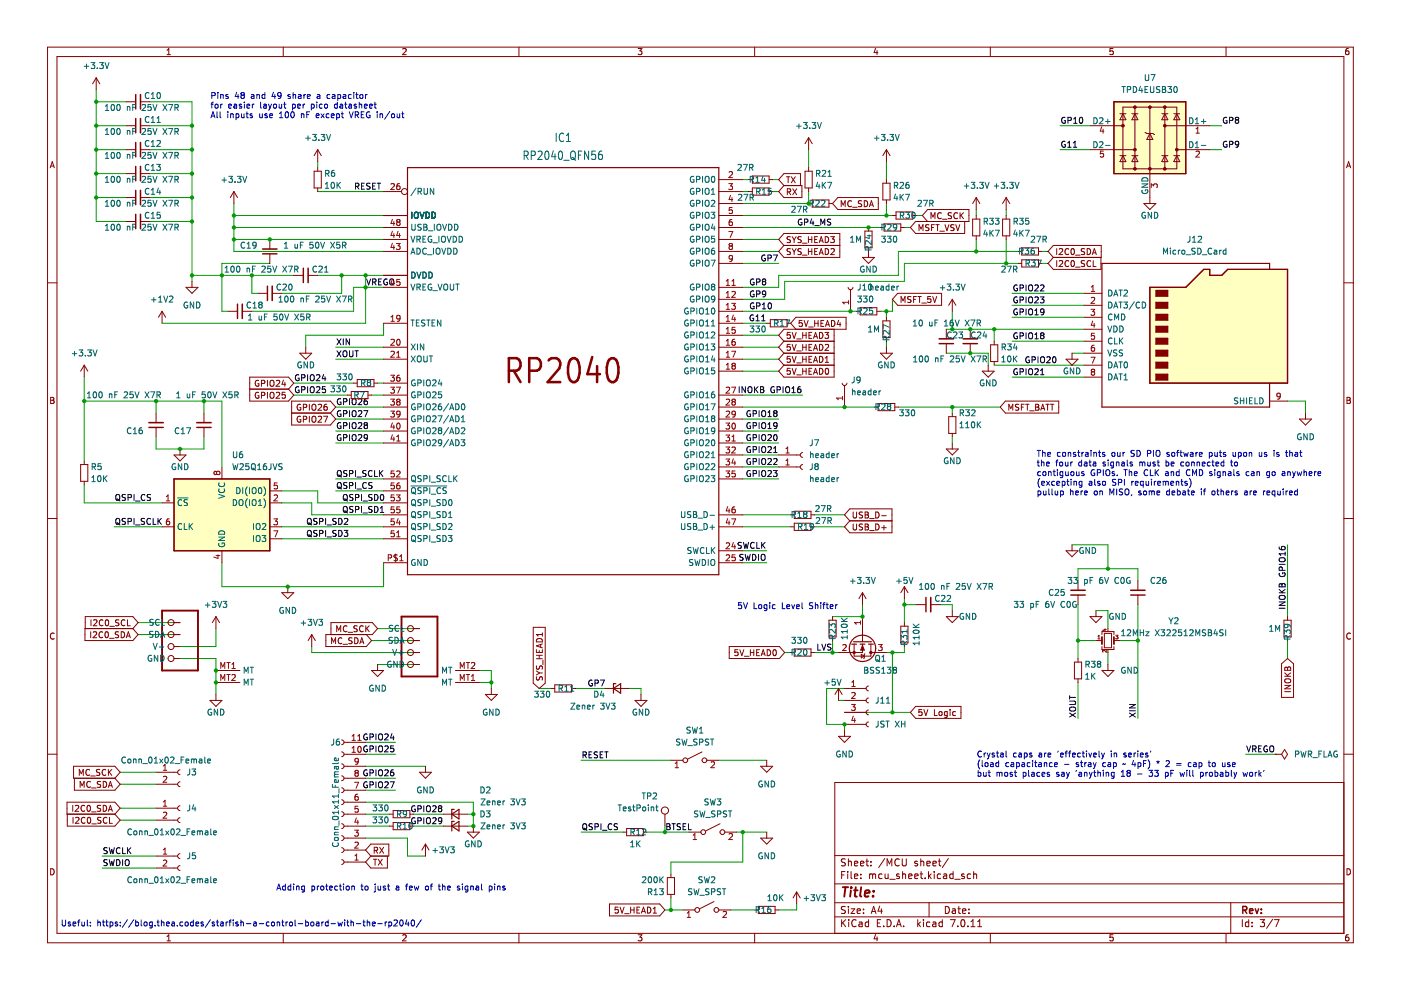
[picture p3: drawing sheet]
<svg xmlns="http://www.w3.org/2000/svg" width="297mm" height="210mm" viewBox="0 0 297 210" stroke-linecap="round" stroke-linejoin="round" font-family="sans-serif">
<g fill="none" stroke="#840000" stroke-width=".21">
<path d="M10.1 10h276.8v189.9h-276.8zM12.1 12h272.8v185.9h-272.8zM35.4 11.6h.8M35.4 10.7l.4-.4v1.3M60.1 10v2M85.4 10.4l.5-.1 .2 .4-.8 .9h.8M110 10v2M135.3 10.3h.8l-.4 .5 .3 .1v.6l-.1 .1-.6-.1M160 10v2M185.6 10.2l-.3 1h.8M185.9 10.7v.9M210 10v2"/>
<path d="M236 10.3h-.6l-.1 .6 .6-.1 .1 .7-.2 .1-.5-.1M259.9 10v2M285.9 10.3h-.4l-.2 .3v.7l.2 .3 .5-.1-.1-.7h-.4l-.2 .2M10.6 35.6l.5-1.3 .4 1.3M10.8 35.2h.6M285.5 35.6l.4-1.3 .5 1.3M285.6 35.2h.6M10.1 60h2M284.9 60h2M10.7 84.2h.5l.2 .3-.2 .4 .2 .1 .1 .3-.3 .2h-.5zM10.7 84.9h.5M285.6 84.2h.4l.3 .3-.3 .4 .3 .1v.3l-.2 .2h-.5z"/>
<path d="M285.6 84.9h.4M10.1 109.9h2M284.9 109.9h2M11.5 134.3a.58 .58 0 0 0-.8 .6 .58 .58 0 0 0 .8 .5M286.3 134.3a.58 .58 0 0 0-.8 .6 .58 .58 0 0 0 .8 .5M10.1 159.9h2M284.9 159.9h2M284.9 165.9h-107.9v32M10.7 184.2a.66 .66 0 0 1 .8 .6 .66 .66 0 0 1-.8 .7zM35.4 198.6l.4-.4v1.3M35.4 199.5h.8M60.1 197.9v2"/>
<path d="M85.4 198.3l.5-.1 .2 .4-.8 .9h.8M110 197.9v2M135.3 198.2h.8l-.4 .5 .3 .1v.6l-.1 .1-.6-.1M160 197.9v2M177 194.4h107.9M177 191.4h107.9M177 187.4h107.9M177 181.4h107.9M178.4 195v1.5M178.4 185.5h.5M178.7 195.6l.6 .9M179.2 184.8h-.8v1.5"/>
<path d="M179.2 192.3l-.5-.1-.3 .1v.5l.7 .2 .1 .4-.3 .3-.5-.1M179.2 182.2l-.5-.1-.3 .1v.5l.7 .2 .1 .4-.3 .3-.5-.1M179.3 195l-.9 .8M179.7 184.8v.1M179.7 185.3v1M179.9 182.1v1.5M179.9 192.2v.1M179.9 192.7v1M179.9 182.7l.2-.1 .3 .1 .1 .9M179.9 195v.1M179.9 195.5v1M180.4 192.7h.8l-.8 1h.8"/>
<path d="M180.4 184.8v1.3l.3 .2M181.2 185.8l.7-.2-.1-.2-.4-.1-.2 .2v.7h.6M181.2 183.1l.7-.2-.1-.2-.4-.1-.2 .2v.7h.6M181.5 195.1a.71 .71 0 0 0-1 .5 .71 .71 0 0 0 .7 .9l.3-.2M181.7 193.2l.7-.2v-.2l-.5-.1-.2 .2 .1 .7h.6M182.2 195.6h.5l.1 .9M182.4 183.1l.8-.2-.1-.2-.4-.1-.3 .2 .1 .7h.6M182.5 186.1v.2M182.5 185.4v.1M182.8 195.8l-.5 .1-.2 .2 .2 .4 .5-.1M183.1 193.5v.2M183.1 192.8v.1"/>
<path d="M183.6 182.6h.6M183.8 182.1v1.3l.4 .2M184.2 195.6l-.5-.1-.3 .3 .2 .6h.6M184.2 195v1.5M184.4 185.4l.4-.1 .2 .2M184.4 185.3v1M184.7 183.4v.2M184.7 182.7v.1M184.7 193.7l.5-1.5 .5 1.5M184.9 193.3h.7M185 185.5l.2-.2 .4 .1 .1 .9M185 185.5v.8"/>
<path d="M185.6 198.1l-.3 1h.8M185.9 198.6v.9M186 195.7h.5M186.5 192.1l-.3 1.1h.9M186.7 195h-.7v1.5h.7M186.9 192.7v1M187 185.4l-.4-.1-.3 .3 .1 .6h.6M187.4 196.3v.2M187.6 182l-1.3 1.9M187.7 185.3v.9l.4 .1 .2-.2M188.1 195a.76 .76 0 0 1 .8 .7 .76 .76 0 0 1-.8 .8zM188.1 183.6v-1.5l.5 1.1 .5-1.1v1.5"/>
<path d="M188.3 185.3v1M188.7 186.4h1.1M189.6 196.3v.2M190.1 196.5l.5-1.5 .5 1.5M190.2 196.1h.7M190.7 182.2a.71 .71 0 0 0-1 .5 .71 .71 0 0 0 .7 .9l.3-.2M190.7 185.4l-.4-.1-.2 .2 .1 .2 .5 .2v.3h-.6M191.3 182.1v1.2l.3 .3 .4-.1 .2-.2v-1.2M191.4 185.4l.2-.1 .3 .1 .1 .9M191.4 184.8v1.5M191.6 196.3v.2M192.7 185.8l.7-.2-.1-.2-.4-.1-.2 .2v.7h.6"/>
<path d="M193.9 185.8l.8-.2-.1-.2-.4-.1-.3 .2 .1 .7h.6M194.5 182.7l-.3-.1-.3 .2 .1 .2 .5 .2v.3h-.6M194.6 195v1.5M194.7 195.9l.5 .6M195.1 185.3h.5M195.2 195.5l-.6 .6M195.2 182.7l.2-.1 .4 .1 .1 .9M195.2 182.1v1.5M195.3 184.8v1.3l.3 .2M195.8 195v.1M195.8 195.5v1M196.1 186.1v.2"/>
<path d="M196.5 183.1l.7-.2-.1-.2-.4-.1-.2 .2 .1 .7h.5M196.9 184.8v1.5M197 191.4v3M197 185.7l.4 .6M197.1 195.6l-.4-.1-.3 .3 .2 .6h.5M197.4 185.3l-.5 .6M197.8 183.1l.7-.2-.1-.2-.4-.1-.2 .2 .1 .7h.5M197.8 195.6h.6v.9M198.1 184.8v.1M198.1 185.3v1M198.4 195.8l-.5 .1-.2 .2 .2 .4 .5-.1M198.9 182.6h.6"/>
<path d="M199.1 182.1v1.3l.4 .2M199.4 185.4l-.4-.1-.3 .3 .2 .6h.5M199.8 195.6l-.4-.1-.3 .3 .1 .6h.6M199.8 195v1.5M200.1 185.4h.5l.1 .9M200.4 192.2a.76 .76 0 0 1 .9 .7 .76 .76 0 0 1-.9 .8zM200.7 185.6l-.5 .1-.2 .2 .2 .4 .5-.1M201.1 182l-1.3 1.9M201.5 195h1l-.6 1.5M201.9 192.8h.6l.1 .9M202.1 185.4l-.5-.1-.2 .3 .1 .6h.6M202.1 184.8v1.5"/>
<path d="M202.4 186.4h1.2M202.6 193l-.5 .1-.2 .2 .2 .4 .5-.1M203.1 192.7h.5M203.1 196.3v.2M203.3 192.2v1.3l.3 .2M203.9 195.1l.2-.1a.8 .8 0 0 1 .5 .7 .8 .8 0 0 1-.5 .8l-.4-.6zM204.1 193.2l.7-.2-.1-.2-.4-.1-.2 .2v.7h.6M204.4 185.4l-.3-.1-.2 .2v.2l.5 .2v.3h-.5M205.2 196.3v.2M205.4 193.5v.2M205.4 192.8v.1M205.8 185.4l-.4-.1-.3 .3 .1 .6h.6"/>
<path d="M205.9 196.5h.8M205.9 195.4l.4-.4v1.5M206.4 185.4l.2-.1 .4 .1 .1 .9M206.4 184.8v1.5M207.3 196.5h.8M207.3 195.4l.4-.4v1.5M210 197.9v2M236 198.2h-.6l-.1 .6 .6-.1 .1 .7-.2 .1-.5-.1M259.9 197.9v2M260.9 191.4v6.5M263.4 195v1.5M264.8 195.6l-.5-.1-.3 .3 .2 .6h.6"/>
<path d="M264.8 195v1.5M265.5 196.3v.2M265.5 195.6v.1M267.2 195h.9l-.5 .6 .4 .1v.6l-.2 .2-.6-.2M269.8 194.9l-1.3 1.9M270.2 195h1l-.7 1.5M285.6 184.2a.66 .66 0 0 1 .7 .6 .66 .66 0 0 1-.7 .7zM285.9 198.2l-.4 .1-.2 .2v.7l.2 .3 .5-.1-.1-.7h-.4l-.2 .2"/>
</g>
<path d="M263.5 193l.7-.1 .2-.2-.1-.4-.8-.1v1.5M263.9 193l.5 .7M264.9 193.2l.7-.2v-.3h-.5l-.2 .2 .1 .7h.6M266.1 192.7l.4 1 .4-1M267.4 193.5v.2M267.4 192.7v.2" fill="none" stroke="#840000" stroke-width=".3"/>
<path d="M178.7 188.1h1.1M179.3 188.1l-.3 2M180.4 188.8l-.2 1.3M180.5 188.1v.2M181.1 188.8h.7M181.4 188.1l-.2 1.7 .1 .2 .4 .1M182.6 188.1l-.2 1.7 .2 .3M183.4 189.4l.9-.2v-.3h-.8l-.2 .9 .3 .3 .6-.1M185.1 189.9v.2M185.2 188.9v.2" fill="none" stroke="#840000" stroke-width=".4"/>
<path d="M243.8 60.9h7.6l3.8-3.8h1.3v1.3h2.5l1.3-1.3h12.7v24.1h-29.2z" fill-rule="evenodd" fill="#ffffc2"/>
<path d="M243.8 60.9h7.6l3.8-3.8h1.3v1.3h2.5l1.3-1.3h12.7v24.1h-29.2z" fill="none" stroke="#840000" stroke-width=".25"/>
<path d="M236.2 21.6h15.2v15.2h-15.2z" fill-rule="evenodd" fill="#ffffc2"/>
<path d="M236.2 21.6h15.2v15.2h-15.2z" fill="none" stroke="#840000" stroke-width=".25"/>
<path d="M36.9 101.5h20.3v15.3h-20.3z" fill-rule="evenodd" fill="#ffffc2"/>
<path d="M36.9 101.5h20.3v15.3h-20.3z" fill="none" stroke="#840000" stroke-width=".25"/>
<g fill="none" stroke="#009600" stroke-width=".21">
<path d="M20.4 19v28h6.3M20.4 26.7h6.3M20.4 31.7h6.3M20.4 36.8h6.3M20.4 21.6h6.3M31.8 26.7h8.9M31.8 31.7h8.9M31.8 21.6h8.9v38.1M31.8 36.8h8.9M67.4 34.3v1.2M157.5 38.1h1.2M163.8 38.1h1.3"/>
<path d="M171.4 31.7v3.8M187.9 34.3v3.8M224.8 26.7h6.3M224.8 31.7h6.3M256.5 26.7h2.5M256.5 31.7h2.5M20.4 41.9h6.3M31.8 41.9h8.9M31.8 47h8.9M40.7 58.4h21.6M49.6 48.2h31.7M49.6 43.2v10.1h31.7"/>
<path d="M49.6 45.7h31.7M49.6 50.8h31.7M53.4 58.4v3.8h1.3M57.2 55.8h-10.1v10.2h1.2M67.4 40.6h13.9M67.4 58.4h13.9M72.4 58.4v3.8h-12.7M77.5 58.4v10.1h-43.1M157.5 48.2h29.2M157.5 53.3h7.6M157.5 55.8h7.6M157.5 45.7h31.7"/>
<path d="M157.5 40.6h1.2M157.5 50.8h7.6M163.8 40.6h1.3M171.4 40.6v2.6h-13.9M187.9 43.2v2.5M191.7 48.2h1.3M194.3 45.7h1.3M207 44.4v1.3M207 50.8v2.5M213.3 44.4v1.3M213.3 50.8v5M215.9 55.8h-24.2v3.9h-25.3v3.8h-8.9"/>
<path d="M215.9 53.3h-25.4v5.1h-25.4v2.5h-7.6M220.9 53.3h1.3M220.9 55.8h1.3M17.9 80v17.7M71.2 73.6h10.1M71.2 76.2h10.1M81.3 60.9h-6.3v5.1h-21.6M81.3 68.5v2.6h-16.5v2.5M157.5 66h24.1M157.5 71.1h7.6M157.5 73.6h7.6M157.5 78.7h7.6"/>
<path d="M157.5 76.2h7.6M157.5 68.5h5.1M187.9 66v1.3M187.9 72.3v1.3M189.2 63.5v2.5h-2.5M200.6 69.8h29.2M200.6 74.9h8.9v2.5M201.9 66v3.8M210.8 69.8v2.5M210.8 77.4h19M214.6 67.3h15.2M214.6 64.7h15.2"/>
<path d="M214.6 72.3h15.2M214.6 62.2h15.2M214.6 80h15.2M227.3 74.9h2.5M17.9 85h29.2v14M33.1 92.7v2.5h10.1v-2.5M33.1 85v2.6M43.2 85v2.6M62.3 83.8h11.4M62.3 81.2h12.7M71.2 88.8h10.1M71.2 93.9h10.1"/>
<path d="M71.2 91.4h10.1M71.2 86.3h10.1M78.8 83.8h2.5M80.1 81.2h1.2M157.5 88.8h7.6M157.5 93.9h7.6M157.5 91.4h7.6M157.5 86.3h27.9M157.5 99h7.6M157.5 96.5h7.6M157.5 83.8h12.7M190.5 86.3h21.6"/>
<path d="M201.9 86.3v1.3M201.9 92.7v1.2M273 85h3.8v2.6M17.9 102.8v3.8h16.5M24.2 111.7h10.2M47.1 119.3v5.1h34.2v-5.1M59.7 111.7h21.6M59.7 106.6h6.4v2.6h15.2M59.7 104.1h7.7v2.5h13.9M59.7 114.2h21.6M71.2 101.5h10.1M71.2 104.1h10.1"/>
<path d="M157.5 101.5h7.6M157.5 111.7h10.1M157.5 109.2h10.1M157.5 119.3h5.1M157.5 116.8h5.1M172.7 111.7h6.4M172.7 109.2h6.4M227.3 115.5h7.6v5.1M273 115.5v15.2M29.3 134.5h8.9M29.3 132h8.9M38.2 139.6h7.6v7.6"/>
<path d="M45.8 133.3v3.8h-7.6M66.1 137.1v1.3h22.8M78.8 135.8h10.1M80.1 133.3h8.8M166.4 138.4h1.2M172.7 138.4h5.1M176.5 135.8v2.6M182.9 128.2v2.5h-6.4M189.2 138.4v12.6M191.7 126.9v5.1M191.7 137.1v1.3h-3.8M191.7 128.2h2.6"/>
<path d="M199.4 128.2h2.5v1.3M228.6 135.8h3.8M228.6 123.1v-2.5h12.7v2.5M228.6 128.2v11.4M232.4 129.5h2.5v3.8M234.9 138.4v2.5M237.4 135.8h3.9M241.3 128.2v24.1M273 135.8v3.8M77.5 159.9h6.4M77.5 157.4h6.4M80.1 140.9h8.8"/>
<path d="M101.6 142.2h2.6v3.8M101.6 144.7h2.6M114.3 146h2.6M121.9 146h6.4M133.4 146h2.5v1.2M177.8 148.5h1.3M179.1 146h-3.9v7.6h3.9v1.3M179.1 151h13.9M228.6 144.7v7.6M264.1 159.9h6.3M25.5 163.7h7.6M25.5 173.9h7.6"/>
<path d="M25.5 171.4h7.6M25.5 166.3h7.6M77.5 177.7h8.9v3.8h3.8M77.5 170.1h22.9v5.1h-1.3M77.5 162.5h12.7M77.5 172.6h5.1M77.5 175.2h5.1M77.5 165h6.4M77.5 167.5h6.4M87.7 172.6h6.3M87.7 175.2h6.3M99.1 172.6h1.3"/>
<path d="M123.2 161.2h19M123.2 176.4h8.9M137.2 176.4h8.9M141 175.2v1.2M152.4 161.2h10.2M156.2 176.4h6.4M157.5 176.4v6.4h-15.3v2.5M21.7 181.5h11.4M21.7 184h11.4M141 192.9h3.8M142.2 190.4v2.5M154.9 192.9h5.1"/>
<path d="M168.9 191.7v1.2h-3.8"/>
</g>
<g fill="none" stroke="#0000c2" stroke-width=".21">
<path d="M46.2 19.6v.1M50.2 19.6l-.3 .9h.8M56.2 19.6v1.3M58 19.6l-.3 .9h.8M62.1 19.6v1.3M75 19.6v.1M75.6 19.6v1.1l.3 .2M44.7 22.1h.5M44.7 25l.5-1.3 .4 1.3M44.9 24.6h.6M44.9 20.3l.6-.1 .1-.5-.7-.1v1.3M45.2 21.7l-.3 .1v1.1"/>
<path d="M45.6 22.2l.2-.1 .4 .1-.1 .7-.5-.1zM46 23.7v1.1l.2 .2M46.2 20v.9M46.7 23.7v1.1l.1 .2M46.8 22.1v.8M46.8 20.2l.5-.1v.8M46.8 20v.9M47.2 22.1l-.4 .2M48.3 23.7v.1M48.3 24.1v.9M48.4 20.1l-.3-.1-.2 .2v.2l.5 .1v.3h-.5M48.5 22.5l.6-.1-.1-.3h-.3l-.2 .2v.6h.5"/>
<path d="M48.9 24.2h.5v.8M48.9 24.1v.9M49.6 22.1h.5l.1 .8M50.1 24.2l.3-.1 .3 .3-.2 .5h-.4M50.1 24.1v1.3M50.2 22.4l-.6 .2 .2 .3h.4M50.5 20v.9M51.2 24.1l.1 .8h.4M51.2 22.1h-.3l-.2 .2 .1 .1 .4 .2v.3h-.5M51.3 20.2l-.2-.3 .2-.3h.3l.2 .3-.2 .3M51.3 20.2l-.2 .2v.4l.2 .1 .4-.1 .1-.2v-.2l-.2-.2M51.3 20.2h.3"/>
<path d="M51.7 24.1v.9M51.8 21.7v.1M51.8 22.1v.8M52.2 24.1h.5M52.3 23.7v1.1l.4 .2M52.3 22.5l.7-.1-.1-.3h-.4l-.2 .2 .1 .6h.5M53.3 20.1h.5l.1 .8M53.5 24.2l-.3-.1-.2 .2 .1 .2 .4 .1v.3h-.5M53.5 22.1v.8M53.9 20.3l-.6 .3 .1 .3 .5-.1M53.9 22.1l-.4 .2M54.5 20.2l.4-.1 .1 .8"/>
<path d="M54.5 20v.9M55.1 24.1v.8h.5M55.3 21.7v1l.1 .2M55.6 24.1v.9M55.9 22.1h.5l.1 .8M56.2 20.1l-.4-.1-.2 .3 .1 .5h.5M56.5 22.4l-.6 .2 .1 .3h.5M56.6 24.2l-.3-.1-.1 .2v.2l.4 .1v.3h-.4M56.9 22.1l.3 .8M57.2 24.5l.6-.1-.1-.2-.3-.1-.2 .2v.6h.5M57.2 22.9l-.3 .5M57.5 22.1l-.3 .8"/>
<path d="M58 22.2l.2-.1 .4 .1-.1 .7-.5-.1zM58.3 20v.9M59.2 22.1v.8l.5-.1M59.2 24.1l.4-.4v1.3M59.2 25h.8M59.6 20.2l-.2 .2-.4-.1-.1-.6 .5-.1 .2 .3-.1 .7-.1 .2-.4 .1M59.7 22.1v.8M60.1 22.1h.5M60.3 21.7v1l.3 .2M60.6 23.8l.2-.1a.68 .68 0 0 1 .4 .6 .68 .68 0 0 1-.4 .7l-.4-.5zM61.5 20.1l-.3-.1-.1 .2v.2l.4 .1v.3h-.4M61.8 23.8l.2-.1a.68 .68 0 0 1 .4 .6 .68 .68 0 0 1-.4 .7l-.3-.5z"/>
<path d="M62 22.1v1.3M62 22.1h.4l.2 .2-.1 .6h-.5M62.1 20.2l.5-.1 .1 .8M63.1 22.5l.6-.1v-.3h-.4l-.2 .2 .1 .6h.5M63.3 20.1h.5v.8M63.8 20.3l-.6 .3 .2 .3 .4-.1M63.9 24.2h.5v.8M63.9 24.1v.9M64.3 22.1v.8M64.4 20v.9M64.6 22.1l-.3 .2M64.8 20l-.4 .3"/>
<path d="M65 24.3h.5M65.2 20.5l.6-.2-.1-.2-.4-.1-.1 .2v.6h.5M65.6 23.7h-.6v1.3M66 22.1h.4l.2 .2-.1 .6h-.5M66 22.1v1.3M67 24.5l.6-.1v-.2l-.4-.1-.2 .2 .1 .6h.5M67.2 21.7v.1M67.2 22.1v.8M67.3 20.1h.5v.8M67.8 20.3l-.6 .3 .2 .3 .4-.1M68.1 24.1l.6 .9M68.3 22.1h-.4l-.2 .2 .1 .6h.5"/>
<path d="M68.7 24.1l-.6 .9M68.9 22.2l.1-.1 .4 .1-.1 .7-.4-.1zM69.8 24.2l-.4-.1-.2 .3 .1 .5h.5M69.9 20.1l-.3-.1-.3 .3 .2 .5h.4M70.2 24.5l.6-.1v-.2l-.4-.1-.2 .2 .1 .6h.5M70.5 20.1h.5v.8M71 20.3l-.6 .3 .2 .3 .4-.1M71.4 24.2l.4-.1 .2 .3-.1 .5h-.5M71.4 24.1v1.3M71.5 22.1h-.4l-.2 .2 .1 .6h.5M71.5 21.7v1.2M71.6 20.1l.4-.1 .2 .3-.1 .5h-.5"/>
<path d="M71.6 20v1.3M72.1 22.1h.5l.1 .8M72.4 24.1h.4M72.5 23.7v1.1l.3 .2M72.7 22.4l-.6 .2 .1 .3h.5M72.8 20.1h.5v.8M73.1 22.1h.5M73.3 21.7v1l.3 .2M73.3 20.3l-.6 .3 .2 .3 .4-.1M74 22.1h.5v.8M74 23.7l.5 1.3 .4-1.3M74.5 20.1l-.4-.1-.2 .3 .1 .5h.5"/>
<path d="M74.5 22.4l-.6 .2 .2 .3h.4M75 20v.9M75.3 24.4l.6-.1 .1-.5-.7-.1v1.3M75.4 20h.5M75.6 22.1h-.3l-.2 .2v.1l.5 .2v.3h-.5M75.6 24.4l.4 .6M76.2 22.2l.4-.1 .1 .8M76.2 21.7v1.2M76.3 20.2l.2-.2 .4 .2-.1 .6h-.5zM76.6 24.3h.4M77.2 23.7h-.6v1.3h.6M77.3 22.5l.6-.1-.1-.3h-.4l-.1 .2v.6h.5"/>
<path d="M77.5 20v.9M77.9 20l-.4 .3M78.3 22.5l.6-.1v-.3h-.4l-.2 .2 .1 .6h.5M78.4 23.8a.58 .58 0 0 0-.7 .6 .58 .58 0 0 0 .8 .5v-.5h-.3M79.3 22.1h.5M79.5 21.7v1l.3 .2M80 23.7v.1M80 24.1v.9M80.6 24.2h.5v.8M80.6 24.1v.9M82.6 23.6l-1.1 1.7M83.1 24.2l.1-.1 .4 .1-.1 .7h-.4z"/>
<path d="M84.2 24.1l.1 .8h.4M84.7 24.1v.9M85.2 24.1h.5M85.4 23.7v1.1l.3 .2M219.9 95.5h.7M219.9 98h.5M220.1 97.5v1.1l.3 .2M220.3 95.5v1.3M220.8 97.5v1.3M220.8 98.1l.5-.1v.8M221 95.5v1.3M221 96h.5l.1 .8"/>
<path d="M221.9 98.4l.6-.1-.1-.3h-.3l-.2 .1v.6h.5M222.1 96.3l.6-.1v-.2l-.4-.1-.2 .2 .1 .6h.5M223.5 99.6v1.1l.3 .2M223.8 98h.5M224.2 99.6v.1M224.3 97.5l-.3 .2v1.1M224.8 96l-.4-.1-.2 .3 .1 .5h.5M224.8 98h.3l.2 .2v.4l-.2 .2-.4-.2zM225.3 96l.2-.1 .4 .1-.1 .7-.5-.1zM225.9 98v.7h.5M226.4 98v.8M226.5 96h.5v.8"/>
<path d="M226.5 95.9v.9M227 98v.8M227.4 98l-.4 .2M228.1 96l-.3-.1-.2 .2v.2l.5 .1v.3h-.5M228.5 95.9h.5M228.7 95.5v1.1l.3 .2M229.3 98h-.3l-.3 .2 .1 .5h.5M229.3 97.5v1.3M229.4 95.9v.9M229.7 95.9l-.3 .3M229.9 98h.5l.1 .8M230.2 96h.5v.8"/>
<path d="M230.5 98.3l-.6 .2 .1 .3 .5-.1M230.7 96.2l-.6 .3 .2 .3 .4-.1M230.9 98h.5M231.1 97.5v1.1l.3 .2M231.3 95.5v.1M231.3 95.9v.9M231.8 98h.5v.8M231.9 96h.5l.1 .8M231.9 95.9v.9M232 99.6a.58 .58 0 0 0-.7 .6 .58 .58 0 0 0 .8 .5v-.4h-.2M232.3 98.3l-.6 .2 .2 .3 .4-.1M232.9 95.9h.5"/>
<path d="M233.1 95.5v1.1l.3 .2M233.9 99.6v1.3M234.2 96l-.3-.1-.2 .2 .1 .2 .4 .1v.3h-.5M234.3 98h-.3l-.1 .1v.2l.4 .1v.3h-.4M234.5 99.8l.3-.2a.43 .43 0 0 1 .5 .4v.4a.42 .42 0 0 1-.4 .5 .42 .42 0 0 1-.4-.5zM234.9 97.5v.2M234.9 98v.8M235.8 96l.2-.1 .3 .1v.7l-.5-.1zM236.1 98h-.4l-.2 .2 .1 .5h.5M236.1 98v1l-.2 .2h-.4M236.7 98v.8M236.7 98.1l.5-.1v.8"/>
<path d="M236.9 95.9l.1 .8 .5-.1M237.5 95.9v.9M237.8 98h.5l.1 .8M238.1 95.9v.9M238.3 99.6h.7M238.4 98.3l-.6 .2 .2 .3 .4-.1M238.5 95.9l-.4 .3M238.6 99.6v1.3M239 97.5v1.1l.2 .2M239.4 99.6v1.3M240.1 98h-.3l-.2 .1 .1 .2 .4 .1v.3h-.5M240.5 95.6h-.7v.4l.6 .2 .1 .3-.2 .3-.5-.1"/>
<path d="M241 95.5a.64 .64 0 0 1 .8 .6 .64 .64 0 0 1-.8 .7zM241.7 98.1l.3-.1 .2 .1M241.7 98v.8M242.2 98.1l.2-.1h.3v.8M242.2 98.1v.7M243.3 96.2l.6-.1 .1-.5-.7-.1v1.3M243.3 98l.1 .7h.5M243.3 99.7a.56 .56 0 0 0-.7 .5 .56 .56 0 0 0 .7 .5M243.9 98v.8M243.9 99.6v1.3h.6M244.6 95.5v1.3M244.9 98h-.3l-.2 .1 .1 .2 .4 .1v.3h-.5"/>
<path d="M244.9 99.6v1.3M245.3 95.6l.1-.1a.43 .43 0 0 1 .5 .4v.4a.42 .42 0 0 1-.4 .5 .42 .42 0 0 1-.4-.5zM245.3 98h.5M245.5 97.5v1.1l.3 .2M245.6 99.6l-.7 .7M247.2 98h.4l.2 .2-.1 .5h-.5M247.2 97.5v1.3M247.9 96l-.3-.1-.2 .2 .1 .2 .4 .1v.3h-.5M248.3 98.4l.6-.1-.1-.3h-.3l-.2 .1 .1 .6h.4M248.5 96l.2-.1 .3 .1v.7l-.5-.1zM249.5 95.9h.4M249.9 95.5l-.3 .2v1.1"/>
<path d="M250 99.6v1.3M250.2 95.9h.5M250.4 95.5v1.1l.3 .2M251 98h-.4l-.2 .2 .1 .5h.5M251 95.9l.2 .9 .2-.6 .3 .6 .2-.9M251.5 98.1l.2-.1 .3 .1v.6h-.5zM252.3 99.7a.56 .56 0 0 0-.8 .5 .56 .56 0 0 0 .8 .5M252.4 96h.5l.1 .8M252.7 98.1l.4-.1 .1 .8M252.7 98v.8M253 96.2l-.6 .3 .1 .3 .5-.1M253.6 95.9v.9"/>
<path d="M253.8 98.1l.5-.1v.8M253.8 98v.8M253.9 95.9l-.3 .3M254.3 99.6a.64 .64 0 0 1 .7 .6 .64 .64 0 0 1-.7 .7zM254.3 96.3l.6-.1-.1-.2-.3-.1-.2 .2v.6h.5M254.9 98.4l.6-.1-.1-.3h-.3l-.2 .1 .1 .6h.4M256.4 96l.4-.1 .2 .3-.1 .5h-.5M256.4 95.9v1.3M256.6 98h-.4l-.2 .2 .1 .5h.5M256.9 98h.5M257.1 97.5v1.1l.3 .2M257.5 95.9l.1 .8 .5-.1"/>
<path d="M257.5 99.6v.1M257.8 98.4l.6-.1-.1-.3h-.3l-.2 .1 .1 .6h.4M258.1 95.9v.9M258.5 95.9h.5M258.7 95.5v1.1l.3 .2M259.5 98h-.4l-.2 .2 .1 .5h.5M259.5 97.5v1.3M259.8 96l-.3-.1-.1 .2v.2l.4 .1v.3h-.4M260.9 98h.5M261.1 97.5v1.1l.3 .2M261.4 95.9l.1 .8 .5-.1M261.6 99.6v1.1l.2 .2"/>
<path d="M261.8 98.1l.2-.1 .3 .1v.6h-.5zM262 95.9v.9M262.6 96l.3-.1 .3 .3-.1 .5h-.5M262.6 95.9v1.3M263.7 96l.2-.1 .4 .1-.1 .7-.5-.1zM264.9 96h.4l.1 .8M264.9 95.9v.9M267 95.9v.8l.5-.1M267.5 95.9v.9M268.6 96l-.4-.1-.1 .2v.2l.5 .1v.3h-.5M270.1 95.5v.1M270.1 95.9v.9"/>
<path d="M271.1 96l-.3-.1-.1 .2v.2l.4 .1v.3h-.4M272.5 95.9h.5M272.7 95.5v1.1l.3 .2M273.4 96h.5l.1 .8M273.4 95.5v1.3M274.6 96h.5v.8M275.1 96.2l-.6 .3 .2 .3 .4-.1M275.6 95.9h.4M275.7 95.5v1.1l.3 .2M276.5 99.6v1.3M220.1 104.2l.3-.1 .3 .2-.1 .6h-.5M220.1 104.1v1.3"/>
<path d="M220.4 101.4a1.46 1.46 0 0 0 0 2M220.6 100.1l-.3-.1-.3 .2 .1 .6h.5M220.9 102.5l.6-.2-.1-.2-.4-.1-.1 .2v.6h.5M221.2 100.1l.1-.1 .4 .1-.1 .7-.4-.1zM221.2 104.1l.1 .8 .5-.1M221.8 104.1v.8M221.9 102l.7 .9M222.3 100.1h.5l.1 .8M222.3 100v.9M222.4 103.7v1.1l.2 .1M222.6 102l-.7 .9M223 103.7v1.1l.2 .1"/>
<path d="M223.3 100h.5M223.6 102.1l-.4-.1-.2 .3 .1 .5h.5M223.7 104.1l.1 .8 .4-.1M224.1 102.5l.6-.2-.1-.2-.4-.1-.1 .2v.6h.5M224.2 100v.9M224.2 104.1v.8M224.9 104.1v1.3M224.9 104.2l.3-.1 .3 .2-.2 .6h-.4M225.2 102.1l.4-.1 .2 .3-.1 .5h-.5M225.2 102v1.3M225.3 100v1l-.2 .3-.3-.1M225.3 100.1l-.3-.1-.3 .2 .2 .6h.4"/>
<path d="M225.9 100l.1 .8 .5-.1M226.2 102h.5M226.4 101.6v1.1l.3 .2M226.5 100v.9M227 104.2h.4l.1 .7M227 103.7v1.2M227.1 100.1l.2-.1 .3 .1v.7l-.5-.1zM227.1 101.6v.1M227.1 102v.9M227.7 102v.9M227.7 102.2l.5-.1v.8M228.1 104.5l.6-.1-.1-.2-.4-.1-.1 .2v.6h.5"/>
<path d="M228.2 100l.1 .8 .5-.1M228.8 100v.9M229.2 104.1v.8M229.4 102v1.1l-.3 .2h-.3M229.4 102.1l-.4-.1-.2 .3 .1 .5h.5M229.6 104.1l-.4 .2M229.8 100.1l-.3-.1-.2 .2 .1 .2 .4 .1v.3h-.5M229.9 104.5l.6-.1v-.2l-.4-.1-.2 .2 .1 .6h.5M231 102.1h.4l.1 .8M231.5 102.3l-.6 .3 .2 .3 .4-.1M232 104.2l.2-.1 .4 .1-.1 .7-.5-.1zM232.1 101.6v1.1l.2 .2"/>
<path d="M232.6 100.2h.7v-.5l-.7-.1v1.3M233.2 104.2h.5v.7M233.2 104.1v.8M233.2 102.1l-.3-.1-.2 .2 .1 .2 .4 .1v.3h-.5M233.8 102.2l.2-.2 .3 .2v.6h-.5zM235.3 104.9v-1.2l.4 .9 .5-.9v1.2M236.3 100.1l-.3-.1-.2 .2 .1 .2 .4 .1v.3h-.5M236.6 101.7h-.7v.4l.6 .2 .1 .4-.3 .2-.4-.1M236.8 103.7v1.2M236.9 100.7v.2M237.1 102.3l.6-.1 .1-.5-.7-.1v1.3M238 103.7l-.6 .1v.4l.5 .2 .1 .3-.2 .2h-.5"/>
<path d="M238.4 101.6v1.3M238.6 103.8l.2-.1a.43 .43 0 0 1 .6 .4v.4a.42 .42 0 0 1-.5 .5 .42 .42 0 0 1-.4-.5zM239.4 100.1h.5l.1 .8M240 104.9l-.2 .2M240 102v.9M240.3 102l-.3 .3M240.5 100.4l.6-.1-.1-.2-.3-.1-.2 .2 .1 .6h.4M240.7 102.5l.6-.2-.1-.2-.3-.1-.2 .2v.6h.5M241.9 104.2l-.3-.1-.2 .2 .1 .2 .4 .1v.3h-.5M242.4 102.1l-.4-.1-.2 .3 .1 .5h.5M242.4 102v1.3M242.5 104.2l.2-.1 .3 .1v.7l-.5-.1z"/>
<path d="M243 102v.8h.5M243.5 102v.9M243.6 104.2l.4-.1 .2 .2M243.6 104.1v.8M244.1 101.6v.1M244.1 102v.9M244.2 104.3l.2-.2 .3 .1v.7M244.2 104.3v.6M244.7 102v.9M245.1 100.1l.5 .8M245.1 102l-.4 .3M245.3 104.5l.6-.1-.1-.2-.3-.1-.2 .2v.6h.5"/>
<path d="M245.5 102.5l.6-.2-.1-.2-.4-.1-.1 .2v.6h.5M246.6 102.2l.4-.2 .2 .2M246.6 102v.9M247.2 100.1h.4l.1 .8M247.2 102.2l.1-.2 .3 .1 .1 .8M247.2 102.2v.7M247.7 100.3l-.6 .2 .2 .4 .4-.1M247.9 103.7v1.2M247.9 104.2l-.3-.1-.3 .2 .2 .6h.4M248.2 102.5l.6-.2v-.2l-.4-.1-.2 .2 .1 .6h.5M248.3 100v.9M248.3 100.1h.5v.8"/>
<path d="M248.5 104.5l.6-.1-.1-.2-.3-.1-.2 .2v.6h.5M249.4 102v.9M249.4 102.2l.5-.1v.8M249.6 104.2l.4-.1 .2 .2-.1 .6h-.5M249.6 103.7v1.2M250 100.1l-.4-.1-.2 .2 .1 .6h.5M250.4 102h.4M250.5 101.6v1.1l.3 .2M250.8 104.2h.5v.7M251.3 104.4l-.6 .2 .2 .3h.4M251.7 102.1l-.3-.1-.2 .2 .1 .2 .4 .1v.3h-.5M251.7 104.1h.5"/>
<path d="M251.9 103.7v1.1l.3 .1M252.2 101.4a1.46 1.46 0 0 1 0 2M252.6 104.5l.6-.1-.1-.2-.3-.1-.2 .2 .1 .6h.4M252.8 100.9v-1.3l.5 .9 .4-.9v1.3M254.7 103.7v.1M254.7 104.1v.8M255.1 104.1h.5M255.6 103.7l-.3 .1v1.1M256.9 100.1l-.3-.1-.1 .2v.2l.4 .1v.3h-.4M257 104.2l.2-.1 .3 .1v.7l-.5-.1zM257.5 100v.9M258 104.1h.5"/>
<path d="M258.2 103.7v1.1l.3 .1M258.7 100v1l-.2 .3-.3-.1M258.7 100.1l-.4-.1-.2 .2 .1 .6h.5M258.9 103.7v1.2M258.9 104.2h.5v.7M259.3 100v.9M259.3 100.1h.5v.8M260 104.5l.6-.1-.1-.2-.4-.1-.1 .2v.6h.5M260.5 100.1h.4l.1 .8M261 100.3l-.6 .2 .2 .4 .4-.1M261.1 104.1v.8M261.5 104.1l-.4 .2"/>
<path d="M262.3 104.2l-.3-.1-.2 .2 .1 .2 .4 .1v.3h-.5M262.7 100.1l-.3-.1-.2 .2 .1 .2 .4 .1v.3h-.5M263.9 104.2h.5v.7M264.4 104.4l-.6 .2 .2 .3h.4M264.8 100.1l-.4-.1-.2 .2 .1 .6h.5M265 104.1v.8M265.3 100.1h.5l.1 .8M265.4 104.1l-.4 .2M265.8 104.5l.6-.1-.1-.2-.3-.1-.2 .2v.6h.5M265.9 100.3l-.6 .2 .2 .4 .4-.1M266.5 100.1h.5v.8M266.5 100v.9"/>
<path d="M267.9 104.1v.8M268.2 104.1l-.3 .2M268.6 104.5l.6-.1v-.2l-.4-.1-.2 .2 .1 .6h.5M269.2 100v1l-.3 .3-.3-.1M269.2 100.1l-.4-.1-.2 .2 .1 .6h.5M269.8 100.1l.1-.1 .4 .1-.1 .7-.4-.1zM270.3 104.2l-.4-.1-.2 .2 .1 .6h.5M270.3 104.1v1.3M270.9 104.1l.1 .8 .5-.1M271.5 104.1v.8M271.9 100.1h.5v.8M272.1 103.7v.1"/>
<path d="M272.1 104.1v.8M272.4 100.3l-.6 .2 .2 .4 .4-.1M272.7 104.1v.8M273 100.1h.5l.1 .8M273 100v.9M273 104.1l-.3 .2M273.4 104.5l.6-.1-.1-.2-.3-.1-.2 .2v.6h.5M274.1 100l.3 .9M274.4 100.9l-.3 .4M274.7 100l-.3 .9M275 100l.3 .9 .2-.7 .2 .7 .3-.9M275.1 104.2l-.4-.1-.2 .2 .1 .6h.5"/>
<path d="M275.1 103.7v1.2M276.5 100.1h.5v.8M277.6 100.4l.6-.1-.1-.2-.4-.1-.1 .2v.6h.5M278.7 100v.9M279.1 100l-.4 .2M279.4 100.4l.6-.1v-.2l-.4-.1-.2 .2 .1 .6h.5M157.2 127.8h-.6v.6l.6-.1v.6l-.2 .2-.4-.2M157.6 127.8l.5 1.3 .4-1.3M159.9 127.8v1.3h.6M161 128.3l.3-.1 .2 .2v.4l-.2 .3-.5-.3zM162.6 128.3l-.4-.1-.2 .2 .1 .6h.5M162.6 128.2v1l-.2 .3-.3-.1"/>
<path d="M163.2 127.8v.1M163.2 128.2v.9M164.3 128.3l-.3-.1-.3 .2 .2 .6h.4M165.9 127.8v1.3h.6M166.8 128.6l.6-.1v-.2l-.4-.1-.2 .2 .1 .6h.5M167.9 128.2l.3 .9 .3-.9M168.9 128.6l.6-.1-.1-.2-.3-.1-.2 .2v.6h.5M170 127.8v1.1l.2 .2M172.3 127.8l-.6 .1v.4l.5 .2 .1 .3-.2 .3-.5-.1M172.9 128.3h.5v.8M172.9 127.8v1.3M174 127.8v.1"/>
<path d="M174 128.2v.9M174.4 128.2h.5M174.9 127.8l-.3 .2v1.1M175.2 128.2h.5M175.3 127.8v1.1l.4 .2M176 128.6l.6-.1v-.2l-.4-.1-.2 .2 .1 .6h.5M177.2 128.2v.9M177.5 128.2l-.3 .2M208.1 159.4a.56 .56 0 0 0-.8 .5 .56 .56 0 0 0 .8 .5M208.7 159.7v.8M209 159.7l-.3 .2M209.3 159.7l.3 .8"/>
<path d="M209.9 159.7l-.3 .8M210.8 159.7h-.3l-.2 .1 .1 .2 .4 .1v.3h-.5M211.3 159.7h.4M211.4 159.2v1.1l.3 .2M212.2 159.7h.4l.1 .8M212.7 160l-.6 .2 .2 .3 .4-.1M213.3 159.2v1.1l.2 .2M215.5 159.7h-.4l-.2 .2 .1 .5h.5M216 159.7h.5l.1 .8M216.6 160l-.6 .2 .1 .3 .5-.1M217.2 159.7h.3l.3 .2-.1 .5h-.5M217.2 159.7v1.2"/>
<path d="M218.7 159.7h-.3l-.1 .1v.2l.4 .1v.3h-.4M220.3 159.7h.5l.1 .8M220.9 160l-.6 .2 .1 .3 .5-.1M221.5 159.7v.8M221.8 159.7l-.3 .2M224.4 159.2l-.2 .3M225.8 159.7h.5M226.3 159.2l-.3 .2v1.1M226.5 159.7h.5M227 159.2l-.3 .2v1.1M229.1 159.7h-.4l-.2 .2 .1 .5h.5M229.4 159.7h.5"/>
<path d="M229.6 159.2v1.1l.3 .2M230.4 159.2v.2M230.4 159.7v.8M230.8 159.7l.3 .8 .3-.8M233 159.2v1.1l.2 .2M233.6 159.7l.3 .8M234.2 159.7l-.3 .8M235.6 159.2v.2M235.6 159.7v.8M236.2 159.8l.5-.1 .1 .8M236.2 159.7v.8M238.8 159.7h-.3l-.2 .1v.2l.5 .1v.3h-.5"/>
<path d="M240.4 159.7v.8M240.8 159.7l-.4 .2M241.2 159.2v.2M241.2 159.7v.8M243.3 159.7h-.3l-.1 .1v.2l.4 .1v.3h-.4M244 159.2l-.1 .3M207.4 163.3v1.3M207.4 163.8l.3-.1 .3 .3-.1 .5h-.5M207.7 161.1a1.46 1.46 0 0 0 0 1.9M208.2 161.3v1.1l.2 .2M208.5 163.7l.1 .8h.5M209 161.8l.3-.1 .2 .2v.4l-.2 .3-.5-.3z"/>
<path d="M209.1 163.7v.9M209.5 163.7h.5M209.6 160.5l-.3 .4M209.7 163.3v1.1l.3 .2M210 161.8h.5l.1 .8M210.6 162l-.6 .2 .2 .4 .4-.1M211.4 163.9l.3-.2 .2 .2M211.4 163.7v.9M211.7 161.8l-.3-.1-.3 .2 .2 .6h.4M211.7 161.3v1.3M211.9 163.9l.2-.2 .3 .1 .1 .8M211.9 163.9v.7"/>
<path d="M213.1 163.8l.3-.1 .3 .3v.4l-.3 .2-.4-.2zM213.9 161.8l-.4-.1-.3 .2 .2 .6h.5M214.4 161.8h.5v.8M214.6 163.8l-.3-.1-.1 .2v.2l.4 .1v.3h-.4M214.9 162l-.6 .2 .2 .4 .4-.1M215.1 163.7h.4M215.2 163.3v1.1l.3 .2M215.5 161.8l.4-.1 .2 .2-.1 .6h-.5M215.5 161.7v1.3M216.7 161.8h.5v.8M216.9 163.8l.4-.1 .2 .3-.1 .5h-.5M216.9 163.7v1.3"/>
<path d="M217.2 162l-.6 .2 .2 .4 .4-.1M218.1 163.3v1.1l.2 .2M218.4 161.8l-.4-.1-.2 .2 .1 .6h.5M218.7 163.8h.5l.1 .8M218.9 161.3v.1M218.9 161.7v.9M219.3 164l-.6 .3 .2 .3 .4-.1M219.4 161.7h.4M219.5 161.3v1.1l.3 .2M220.3 161.8h.4l.1 .8M220.4 163.8l-.3-.1-.3 .3 .2 .5h.4M220.8 162l-.6 .2 .2 .4 .4-.1"/>
<path d="M220.9 164.2l.6-.2v-.2l-.4-.1-.2 .2 .1 .6h.5M221.4 161.8h.5v.8M221.4 161.7v.9M222.2 160.1l.6-.1-.1-.3h-.3l-.2 .1 .1 .6h.4M222.5 163.8l-.3-.1-.2 .2 .1 .2 .4 .1v.3h-.5M223.1 161.8l-.4-.1-.2 .2 .1 .6h.5M223.6 162.1l.6-.1-.1-.2-.3-.1-.2 .2v.6h.5M224.5 163.8l-.3-.1-.2 .2 .1 .2 .4 .1v.3h-.5M224.9 160.1l.6-.1-.1-.3h-.4l-.1 .1v.6h.5M225.1 163.8h.5v.8M225.6 164l-.6 .3 .2 .3 .4-.1M225.7 162.1h1"/>
<path d="M226.1 163.7l.3 .9M226.4 164.6l-.3 .4M226.7 163.7l-.3 .9M227.4 160.1l.6-.1-.1-.3h-.3l-.2 .1 .1 .6h.4M228.2 163.3l-.1 .3M228.7 161.8l-.3-.1-.2 .2v.2l.5 .1v.3h-.5M228.8 163.8h.5v.8M229.1 161.7h.5M229.3 161.3v1.1l.3 .2M229.3 164l-.6 .3 .2 .3 .4-.1M229.9 163.9l.5-.1 .1 .8M229.9 163.7v.9"/>
<path d="M230 161.7v.9M230.4 161.7l-.4 .2M230.8 161.8h.5v.8M231 163.7l.3 .9M231.3 164.6l-.3 .4M231.3 162l-.6 .2 .2 .4 .4-.1M231.6 163.7l-.3 .9M231.8 161.7l.3 .9M231.9 163.7h.4M231.9 160.1l.6-.1-.1-.3h-.4l-.1 .1v.6h.5M232 163.3v1.1l.3 .2M232.1 162.6l-.3 .4"/>
<path d="M232.4 161.7l-.3 .9M232.8 163.9l.5-.1v.8M232.8 163.3v1.3M233.9 160.5l-.3 .4M233.9 163.3v.1M233.9 163.7v.9M234.4 161.8l-.4-.1-.2 .2 .1 .6h.5M234.5 163.9l.5-.1 .1 .8M234.5 163.7v.9M234.9 161.8h.5l.1 .8M235.5 162l-.6 .2 .2 .4 .4-.1M236.1 161.8l.4-.1 .2 .2-.1 .6h-.5"/>
<path d="M236.1 161.7v1.3M236.2 163.8l-.3-.1-.3 .3 .1 .5h.5M236.2 163.7v1.1l-.2 .2h-.3M237.7 164.6h.8M237.7 163.7l.4-.4v1.3M238.6 161.9l-.6 .2M239.2 163.9l-.3 .2 .1 .4 .2 .1 .3-.1 .2-.1v-.3l-.3-.2M239.2 163.9l-.3-.3 .3-.3h.2l.3 .3-.3 .3M239.2 163.9h.2M239.3 160.1l.6-.1-.1-.3h-.3l-.2 .1 .1 .6h.4M240.3 161.2l-.3 .9h.8M240.6 161.7v.9"/>
<path d="M241.2 164.1h.9M241.3 161.8l.4-.1 .2 .2-.1 .6h-.5M241.3 161.7v1.3M241.8 160.1l.6-.1-.1-.3h-.3l-.2 .1v.6h.5M242.4 161.9h.5M243 161.3h-.6v1.3M243.4 161.1a1.46 1.46 0 0 1 0 1.9M243.6 163.3h.8l-.4 .5 .3 .1v.6l-.2 .1-.5-.1M244.8 163.3h.8l-.4 .5 .3 .1v.6l-.2 .1-.5-.1M245.2 161.5l.3 .1M245.5 161.3v.3M245.5 161.6l-.2 .2"/>
<path d="M245.5 161.6l.2 .2M245.8 161.5l-.3 .1M247.1 163.8l.4-.1 .2 .3-.1 .5h-.5M247.1 163.7v1.3M247.2 161.4l.5-.1 .2 .3-.7 1h.7M248.2 163.9h.5M248.8 163.3h-.6v1.3M249.5 161.9h.9M249.5 162.2h.9M250.2 163.7l.2 .9 .3-.6 .2 .6 .2-.9M251.6 163.3v.1M251.6 163.7v.9"/>
<path d="M252.2 163.3v1.1l.2 .2M252.5 161.8l-.3-.1-.3 .2 .1 .6h.5M252.9 163.3v1.1l.2 .2M253.1 161.8h.5v.8M253.6 162l-.6 .2 .2 .4 .4-.1M254.2 161.8l.4-.1 .2 .2-.1 .6h-.5M254.2 161.7v1.3M254.5 163.8l.4-.1 .2 .3-.1 .5h-.5M254.5 163.7v1.3M255.7 163.7v.9M256 163.7l-.3 .3M256.2 161.7h.4"/>
<path d="M256.3 161.3v1.1l.3 .2M256.5 163.9l.1-.2 .4 .2-.1 .6h-.4zM257.1 161.8l.1-.1 .4 .1-.1 .7-.4-.1zM257.6 163.8l.4-.1 .2 .3-.1 .5h-.5M257.6 163.3v1.3M258.8 163.8h.4l.1 .8M259.2 161.7v.8l.5-.1M259.3 164l-.6 .3 .2 .3 .4-.1M259.7 161.7v.9M259.9 163.8l.4-.1 .2 .3-.1 .5h-.5M259.9 163.3v1.3M260.8 161.8l-.3-.1-.2 .2v.2l.5 .1v.3h-.5"/>
<path d="M261.1 163.3v1.1l.1 .2M261.3 162.1l.6-.1-.1-.2-.3-.1-.2 .2 .1 .6h.4M261.6 163.7l.3 .9M261.9 164.6l-.3 .4M262.2 163.7l-.3 .9M263.5 163.7l.3 .9 .2-.6 .3 .6 .2-.9M265 163.8l.3-.1 .3 .3v.4l-.3 .2-.4-.2zM266.1 163.7v.9M266.5 163.7l-.4 .3M266.9 163.3v1.3M267 164.1l.4 .5M267.4 163.7l-.5 .5"/>
<path d="M268 163.3l-.1 .3M13.2 195.1v1l.2 .2h.4l.1-.2v-1M14.9 195.5h-.3l-.1 .2v.1l.4 .2v.3h-.4M15.5 195.9l.6-.1-.1-.3h-.3l-.2 .2v.6h.5M16.4 195.5h.5M16.9 195.1l-.3 .1v1.1M17.4 195.5v.8l.5-.1M17.9 195.5v.8M18.5 195.1v1l.2 .2M19.2 196.2v.1M19.2 195.5v.2M20.7 195.6l.5-.1 .1 .8"/>
<path d="M20.7 195.1v1.2M21.7 195.5h.5M21.9 195.1v1l.3 .2M22.4 195.5h.5M22.6 195.1v1l.3 .2M23.3 195.5h.4l.2 .2-.1 .6h-.5M23.3 195.5v1.2M24.9 195.5h-.3l-.2 .2 .1 .1 .4 .2v.3h-.5M25.5 196.2v.1M25.5 195.5v.2M27 195l-1.1 1.6M28.4 195l-1.1 1.6"/>
<path d="M28.8 195.5h.3l.3 .2-.1 .6h-.5M28.8 195.1v1.2M29.9 195.1v1l.2 .2M30.6 195.6l.2-.1 .3 .1v.7l-.5-.1zM32.3 195.5h-.4l-.2 .2 .1 .6h.5M32.3 195.5v1l-.3 .2h-.3M32.9 196.2v.1M33.3 195.5h.5M33.5 195.1v1l.3 .2M34.2 195.6l.5-.1 .1 .8M34.2 195.1v1.2M35.3 195.9l.6-.1-.1-.3h-.3l-.2 .2 .1 .6h.4"/>
<path d="M36.5 195.5h.4l.1 .8M37 195.8l-.6 .2 .2 .3h.4M37.6 196.2v.1M38.7 195.5h-.3l-.3 .2 .2 .6h.4M39.3 195.6l.2-.1 .3 .1v.7l-.5-.1zM41 195.5h-.4l-.2 .2 .1 .6h.5M41 195.1v1.2M41.5 195.9l.6-.1v-.3h-.4l-.2 .2 .1 .6h.5M43.1 195.5h-.3l-.2 .2 .1 .1 .4 .2v.3h-.5M44.6 195l-1.1 1.6M45.5 195.5h-.3l-.2 .2v.1l.5 .2v.3h-.5M45.9 195.5h.5"/>
<path d="M46.1 195.1v1l.3 .2M46.8 195.5h.5v.8M47.3 195.8l-.6 .2 .2 .3h.4M47.9 195.5v.8M48.3 195.5l-.4 .2M48.5 195.5h.5M49 195.1l-.3 .1v1.1M49.4 195.1v.1M49.4 195.5v.8M50.5 195.5h-.3l-.2 .2 .1 .1 .4 .2v.3h-.5M51.1 195.6l.5-.1v.8M51.1 195.1v1.2"/>
<path d="M52.2 195.8h1M53.8 195.5h.5v.8M54.3 195.8l-.6 .2 .2 .3h.4M54.9 195.8h1M57.1 195.5h-.4l-.2 .2 .1 .6h.5M57.6 195.6l.2-.1 .4 .1-.1 .7-.5-.1zM58.7 188.7l.4-1.3 .4 1.3M58.8 195.6l.4-.1 .1 .8M58.8 195.5v.8M58.8 188.3h.6M59.7 195.5h.5M59.9 195.1v1l.3 .2"/>
<path d="M60.5 187.9h-.4l-.2 .2 .1 .5h.5M60.5 187.4v1.3M60.6 195.5v.8M61 195.5l-.4 .2M61.4 195.6l.2-.1 .4 .1-.1 .7-.5-.1zM61.7 187.9h-.4l-.2 .2 .1 .5h.5M61.7 187.4v1.3M62.3 187.4v.2M62.3 187.9v.8M62.6 195.1v1l.1 .2M62.9 188l.5-.1v.8M62.9 187.9v.8"/>
<path d="M63.2 195.8h1M64.6 187.9h-.4l-.2 .2 .1 .5h.5M64.6 187.9v1l-.3 .2h-.3M64.8 195.5h.4l.2 .2-.1 .6h-.5M64.8 195.1v1.2M65.9 195.6l.2-.1 .4 .1-.1 .7-.5-.1zM66.1 187.9h.4l.2 .2-.1 .5h-.5M66.1 187.9v1.2M67.1 195.5h.5v.8M67.3 187.9v.8M67.6 195.8l-.6 .2 .2 .3h.4M67.6 187.9l-.3 .2"/>
<path d="M68.1 188l.1-.1 .4 .1-.1 .6h-.4zM68.2 195.5v.8M68.6 195.5l-.4 .2M69 187.9h.5M69.2 187.4v1.1l.3 .2M69.6 195.5h-.4l-.2 .2 .1 .6h.5M69.6 195.1v1.2M69.9 188.3l.6-.1-.1-.3h-.3l-.2 .1v.6h.5M70.2 195.8h.9M71.6 187.9h-.4l-.2 .2 .1 .5h.5M71.6 195.5l.3 .8 .2-.6 .3 .6 .2-.8M71.9 187.9h.5"/>
<path d="M72.1 187.4v1.1l.3 .2M72.8 187.4v.2M72.8 187.9v.8M73.1 195.1v.1M73.1 195.5v.8M73.4 188l.2-.1 .4 .1-.1 .6h-.5zM73.5 195.5h.5M73.7 195.1v1l.3 .2M74.4 195.6l.5-.1 .1 .8M74.4 195.1v1.2M74.6 188l.5-.1v.8M74.6 187.9v.8"/>
<path d="M75.6 195.8h.9M76.5 187.9h.5M76.7 187.4v1.1l.3 .2M76.9 195.5h.5M77.1 195.1v1l.3 .2M77.4 188l.2-.1 .4 .1-.1 .6h-.5zM77.9 195.6l.4-.1 .1 .8M77.9 195.1v1.2M78.9 195.9l.6-.1v-.3h-.4l-.2 .2 .1 .6h.5M79.5 187.4v.2M79.5 187.9v1.1l-.2 .1M80.1 195.8h1"/>
<path d="M80.2 187.9v.7h.5M80.7 187.9v.8M81.7 195.5v.8M81.7 187.9h-.3l-.2 .1 .1 .2 .4 .1v.3h-.5M82 195.5l-.3 .2M82.1 187.9h.5M82.3 187.4v1.1l.3 .2M82.4 195.5h.4l.3 .2-.2 .6h-.5M82.4 195.5v1.2M83.5 195.2l.5-.1 .3 .3-.8 .9h.8M84 187.9h.5l.1 .8M84.6 188.2l-.6 .2 .1 .3 .5-.1"/>
<path d="M84.9 195.2l.1-.1a.68 .68 0 0 1 .5 .6 .68 .68 0 0 1-.5 .6l-.3-.5zM86 187.9h.4M86.3 195l-.3 .9h.7M86.4 187.4l-.3 .2v1.1M86.6 195.5v.8M86.8 188.3l.6-.1-.1-.3h-.3l-.2 .1 .1 .6h.4M87.3 195.2l.2-.1a.68 .68 0 0 1 .4 .6 .68 .68 0 0 1-.4 .6l-.3-.5zM87.8 187.9l.3 .8 .2-.6 .3 .6 .2-.8M89.3 195l-1 1.6M90.2 188l.2-.1 .4 .1-.1 .6h-.5zM91.2 187.9h.5M91.7 187.4l-.3 .2v1.1"/>
<path d="M92.9 187.9h.5M93.1 187.4v1.1l.3 .2M93.8 188l.5-.1 .1 .8M93.8 187.4v1.3M94.9 188.3l.6-.1-.1-.3h-.3l-.2 .1 .1 .6h.4M97.4 187.9h-.3l-.1 .1v.2l.4 .1v.3h-.4M98 187.4v.2M98 187.9v.8M99.2 187.9h-.4l-.2 .2 .1 .5h.5M99.2 187.9v1l-.3 .2h-.3M99.8 188l.5-.1v.8M99.8 187.9v.8"/>
<path d="M100.9 187.9h.5l.1 .8M101.5 188.2l-.6 .2 .2 .3 .4-.1M102.1 187.4v1.1l.2 .2M103.7 187.9h.4l.2 .2-.1 .5h-.5M103.7 187.9v1.2M104.9 187.4v.2M104.9 187.9v.8M105.5 188l.5-.1v.8M105.5 187.9v.8M107 187.9h-.3l-.1 .1v.2l.4 .1v.3h-.4"/>
</g>
<g fill="none" stroke="#0f0f0f" stroke-width=".21">
<path d="M75.4 39.5l.6-.1v-.4l-.6-.2v1.3M75.7 39.5l.4 .6M76.6 39.4h.5M77.3 38.8h-.7v1.3h.7M78.5 38.9l-.7 .1v.3l.5 .3 .2 .3-.3 .2-.5-.1M79 39.4h.4M79.6 38.8h-.6v1.3h.6M80 38.8h.7M80.3 38.8v1.3M225.8 24.9a.58 .58 0 0 0-.7 .6 .58 .58 0 0 0 .8 .5v-.4h-.3M225.8 30a.58 .58 0 0 0-.7 .6 .58 .58 0 0 0 .8 .5v-.4h-.3M226.4 31.2h.7"/>
<path d="M226.4 30.3l.3-.3v1.2M226.4 25.5h.6l.1-.5-.7-.1v1.2M227.6 31.2h.7M227.6 30.3l.3-.3v1.2M227.6 25.2l.4-.3v1.2M227.6 26.1h.8M229 25l.1-.1a.68 .68 0 0 1 .5 .6 .68 .68 0 0 1-.5 .6l-.3-.4zM260.1 30a.58 .58 0 0 0-.7 .6 .58 .58 0 0 0 .7 .5v-.4h-.2M260.1 24.9a.58 .58 0 0 0-.7 .6 .58 .58 0 0 0 .7 .5v-.4h-.2M260.7 30.6h.6l.1-.5-.7-.1v1.2M260.7 25.5h.6l.1-.5-.7-.1v1.2M262.1 25.4l-.2-.2 .2-.3h.3l.2 .2-.2 .3"/>
<path d="M262.1 25.4l-.2 .3 .1 .3 .1 .1h.4l.1-.2v-.2l-.2-.3M262.1 25.4h.3M262.6 30.5l-.2 .2h-.4v-.6l.4-.1 .2 .2v.7l-.2 .3h-.4M77.7 59.1l.5 1.3 .4-1.3M79 59.8l.6-.1 .1-.4-.7-.2v1.3M79.3 59.8l.4 .6M80.3 59.7h.4M80.9 59.1h-.6v1.3h.6M82.1 59.2a.58 .58 0 0 0-.7 .6 .58 .58 0 0 0 .7 .5v-.4h-.2M82.7 59.3l.2-.2a.43 .43 0 0 1 .6 .5v.4a.42 .42 0 0 1-.4 .4 .42 .42 0 0 1-.5-.4zM159.8 59.2a.58 .58 0 0 0-.7 .6 .58 .58 0 0 0 .8 .5v-.4h-.3M160.4 59.8l.6-.1 .1-.4-.7-.2v1.3"/>
<path d="M161.9 59.7l-.3-.3 .3-.3h.2l.3 .3-.3 .3M161.9 59.7l-.3 .2 .1 .4 .2 .1h.3l.2-.2v-.3l-.3-.2M161.9 59.7h.2M162.2 54.1a.58 .58 0 0 0-.7 .6 .58 .58 0 0 0 .8 .5v-.4h-.3M162.8 54.7h.6l.1-.5-.7-.1v1.2M164 54.1h.8l-.5 1.2M170 46.5a.58 .58 0 0 0-.8 .6 .58 .58 0 0 0 .8 .5v-.4h-.2M170.6 47.1h.6v-.5l-.6-.1v1.2M172.1 46.4l-.3 .9h.8M172.4 46.9v.8M172.8 47.8h.9M174 47.7v-1.2l.4 .9 .5-.9v1.2"/>
<path d="M176.1 46.5l-.6 .1v.3l.5 .3 .1 .3-.2 .2h-.5M63.4 79.5a.58 .58 0 0 0-.8 .6 .58 .58 0 0 0 .8 .5v-.4h-.2M65.2 79.5v1.2M65.8 79.6l.3-.1a.43 .43 0 0 1 .5 .4v.4a.42 .42 0 0 1-.4 .4 .42 .42 0 0 1-.4-.4zM67.1 79.6l.5-.1 .2 .3-.8 .9h.8M68.6 79.4l-.3 .9h.8M68.9 79.9v.8M71.4 74.4l.9 1.2M71.4 71.8l.9 1.3M72.3 74.4l-.9 1.2M72.3 71.8l-.9 1.3M72.8 74.6l.2-.2a.43 .43 0 0 1 .6 .4v.4a.42 .42 0 0 1-.5 .5 .42 .42 0 0 1-.4-.5z"/>
<path d="M72.8 71.8v1.3M74.1 74.4v1l.3 .2h.3l.1-.2v-1M74.1 71.8v1.3l-.7-1.3v1.3M75.3 74.4h.7M75.6 74.4v1.2M159.7 66.8a.58 .58 0 0 0-.7 .6 .58 .58 0 0 0 .8 .5v-.4h-.2M159.8 64.3a.58 .58 0 0 0-.7 .6 .58 .58 0 0 0 .8 .5v-.5h-.3M159.8 61.7a.58 .58 0 0 0-.7 .6 .58 .58 0 0 0 .8 .5v-.4h-.3M160.3 68h.7M160.3 67.1l.3-.3v1.2M160.4 64.9l.6-.1 .1-.5-.7-.1v1.3M160.4 62.3h.6l.1-.5-.7-.1v1.3"/>
<path d="M161.5 68h.7M161.5 67.1l.4-.3v1.2M161.6 65.5h.8M161.6 64.6l.4-.4v1.3M162.4 62.2l-.3 .3-.4-.1v-.6l.4-.1 .3 .2-.1 .7-.2 .3-.4 .1M163 64.3l.1-.1a.68 .68 0 0 1 .5 .7 .68 .68 0 0 1-.5 .6l-.3-.5zM215.7 65.6a.58 .58 0 0 0-.8 .5 .58 .58 0 0 0 .8 .5v-.4h-.2M215.7 60.5a.58 .58 0 0 0-.8 .6 .58 .58 0 0 0 .8 .5v-.5h-.2M215.7 63a.58 .58 0 0 0-.8 .6 .58 .58 0 0 0 .8 .5v-.4h-.2M215.7 70.6a.58 .58 0 0 0-.8 .6 .58 .58 0 0 0 .8 .5v-.4h-.2M215.7 78.2a.58 .58 0 0 0-.8 .6 .58 .58 0 0 0 .8 .5v-.4h-.2M216.3 66.2l.6-.1v-.5l-.6-.1v1.3"/>
<path d="M216.3 61.1l.6-.1v-.5l-.6-.1v1.3M216.3 63.6h.6v-.5l-.6-.1v1.2M216.3 71.2h.6v-.5l-.6-.1v1.2M216.3 78.8h.6v-.5l-.6-.1v1.3M217.5 60.4v1.3M217.5 63v1.2M217.5 65.5v1.3M217.5 70.6v1.2M217.5 78.2v1.3M218.1 65.7l.3-.2a.43 .43 0 0 1 .5 .4v.4a.42 .42 0 0 1-.4 .5 .42 .42 0 0 1-.4-.5zM218.1 70.7l.3-.1a.43 .43 0 0 1 .5 .4v.4a.42 .42 0 0 1-.4 .5 .42 .42 0 0 1-.4-.5zM218.1 78.4l.3-.2a.43 .43 0 0 1 .5 .4v.4a.42 .42 0 0 1-.4 .5 .42 .42 0 0 1-.4-.5z"/>
<path d="M218.2 75.7a.58 .58 0 0 0-.7 .6 .58 .58 0 0 0 .8 .5v-.4h-.3M218.3 60.5l.1-.1a.43 .43 0 0 1 .5 .4v.5a.42 .42 0 0 1-.4 .4 .42 .42 0 0 1-.4-.4zM218.3 63h.1a.43 .43 0 0 1 .5 .4v.4a.42 .42 0 0 1-.4 .4 .42 .42 0 0 1-.4-.4zM218.8 76.3l.6-.1 .1-.4-.7-.2v1.3M219.4 63.1l.5-.1 .2 .3-.7 .9h.7M219.4 60.5l.5-.1 .2 .4-.7 .9h.7M219.4 66.8h.7M219.4 65.9l.4-.4v1.3M219.4 70.9l.4-.3v1.2M219.4 71.8h.7M219.4 78.3l.5-.1 .2 .3-.7 1h.7M220.1 75.6v1.3"/>
<path d="M220.6 63h.7l-.4 .4 .4 .2v.5l-.2 .1-.5-.1M220.6 60.5l.5-.1 .2 .4-.7 .9h.7M220.6 79.5h.7M220.6 78.5l.4-.3v1.3M220.7 75.8l.2-.2a.43 .43 0 0 1 .6 .5v.4a.42 .42 0 0 1-.5 .4 .42 .42 0 0 1-.4-.4zM220.9 71.1l-.3-.2 .3-.3h.2l.2 .2-.2 .3M220.9 71.1l-.3 .3 .1 .3 .2 .1h.3l.1-.2v-.2l-.2-.3M220.9 71.1h.2M221.3 66l-.2 .3-.4-.1v-.6l.4-.1 .2 .2v.8l-.2 .2-.4 .1M222 75.8l.4-.2 .3 .4-.8 .9h.8M223.3 75.8l.2-.2a.68 .68 0 0 1 .4 .7 .68 .68 0 0 1-.4 .6l-.3-.5zM63.4 82.1a.58 .58 0 0 0-.8 .5 .58 .58 0 0 0 .8 .5v-.4h-.2"/>
<path d="M64 82.7l.6-.1v-.5l-.6-.1v1.3M64 80.1h.6v-.5l-.6-.1v1.2M65.2 82v1.3M65.8 82.2l.3-.2a.43 .43 0 0 1 .5 .4v.4a.42 .42 0 0 1-.4 .5 .42 .42 0 0 1-.4-.5zM67.1 82.1l.5-.1 .2 .4-.8 .9h.8M69 82h-.6l-.1 .6 .6-.1 .1 .6-.2 .2-.5-.2M71.6 99.9l.2-.1a.43 .43 0 0 1 .6 .4v.4a.42 .42 0 0 1-.5 .4 .42 .42 0 0 1-.4-.4zM72.2 92.2a.58 .58 0 0 0-.7 .6 .58 .58 0 0 0 .8 .5v-.4h-.2M72.2 87.1a.58 .58 0 0 0-.7 .6 .58 .58 0 0 0 .8 .5v-.4h-.2M72.2 89.7a.58 .58 0 0 0-.7 .6 .58 .58 0 0 0 .8 .5v-.5h-.2M72.2 84.6a.58 .58 0 0 0-.7 .6 .58 .58 0 0 0 .8 .5v-.4h-.2M72.8 92.8l.6-.1 .1-.4-.7-.2v1.3"/>
<path d="M72.8 87.7h.6l.1-.5-.7-.1v1.2M72.8 90.3l.6-.1 .1-.5-.7-.1v1.3M72.8 85.2l.6-.1 .1-.4-.7-.2v1.3M73.6 99.8l-.7 .1v.3l.5 .3 .2 .3-.3 .2h-.5M74.1 84.5v1.3M74.1 87.1v1.2M74.1 89.6v1.3M74.1 92.1v1.3M74.7 92.3l.3-.2a.43 .43 0 0 1 .5 .5v.4a.42 .42 0 0 1-.4 .4 .42 .42 0 0 1-.4-.4zM74.7 87.2l.3-.1a.43 .43 0 0 1 .5 .4v.4a.42 .42 0 0 1-.4 .5 .42 .42 0 0 1-.4-.5zM74.7 89.8l.3-.2a.43 .43 0 0 1 .5 .4v.5a.42 .42 0 0 1-.4 .4 .42 .42 0 0 1-.4-.4zM74.7 84.7l.3-.2a.43 .43 0 0 1 .5 .5v.4a.42 .42 0 0 1-.4 .4 .42 .42 0 0 1-.4-.4z"/>
<path d="M75.4 99.8v1.2M76 92.3l.5-.2 .2 .4-.8 .9h.8M76 87.2l.5-.1 .2 .3-.8 .9h.8M76 89.7l.5-.1 .2 .4-.8 .9h.8M76 84.7l.5-.2 .2 .4-.8 .9h.8M77.1 87.1h.9l-.6 1.2M77.4 90.2l-.2-.3 .2-.3h.3l.2 .2-.2 .4M77.4 90.2l-.2 .2 .1 .4 .1 .1 .4-.1 .1-.2v-.2l-.2-.2M77.4 90.2h.3M77.6 99.8l-.7 .1v.3l.6 .3 .1 .3-.2 .2h-.5M77.8 84.5l-.4 .1-.1 .2-.1 .8 .2 .2 .5-.1-.1-.6-.4-.1-.2 .3M77.9 92.7l-.2 .2h-.4v-.6l.4-.2 .2 .3v.7l-.2 .3h-.4"/>
<path d="M78.9 99.9a.56 .56 0 0 0-.8 .5 .56 .56 0 0 0 .8 .5M79.4 99.8v1.2h.6M80.5 99.8v1.2M81.2 99.8l-.7 .7M156.7 82v1.3M158 82v1.3l-.7-1.3v1.3M158.8 82.1l.1-.1a.43 .43 0 0 1 .5 .4v.4a.42 .42 0 0 1-.4 .5 .42 .42 0 0 1-.4-.5zM159.1 92.2a.58 .58 0 0 0-.8 .6 .58 .58 0 0 0 .8 .5v-.4h-.2M159.1 87.1a.58 .58 0 0 0-.8 .6 .58 .58 0 0 0 .8 .5v-.4h-.2M159.1 89.7a.58 .58 0 0 0-.8 .6 .58 .58 0 0 0 .8 .5v-.5h-.2M159.1 94.7a.58 .58 0 0 0-.8 .6 .58 .58 0 0 0 .8 .5v-.4h-.2M159.1 97.3a.58 .58 0 0 0-.8 .6 .58 .58 0 0 0 .8 .5v-.5h-.2"/>
<path d="M159.1 99.8a.58 .58 0 0 0-.8 .6 .58 .58 0 0 0 .8 .5v-.4h-.2M159.7 92.8l.6-.1v-.4l-.6-.2v1.3M159.7 87.7h.6v-.5l-.6-.1v1.2M159.7 90.3l.6-.1v-.5l-.6-.1v1.3M159.7 95.3h.6v-.5l-.6-.1v1.3M159.7 97.9l.6-.1v-.5l-.6-.1v1.3M160 82v1.3M160.2 82.5l.5 .8M160.7 82l-.7 .7M160.9 87.1v1.2M160.9 89.6v1.3M160.9 92.1v1.3"/>
<path d="M160.9 94.7v1.3M160.9 97.2v1.3M160.9 99.8v1.2M161.2 82h.5l.2 .2-.2 .4 .2 .1 .1 .3-.3 .3h-.5zM161.2 82.6h.5M161.5 92.3l.3-.2a.43 .43 0 0 1 .5 .5v.4a.42 .42 0 0 1-.4 .4 .42 .42 0 0 1-.4-.4zM161.5 87.2l.3-.1a.43 .43 0 0 1 .5 .4v.4a.42 .42 0 0 1-.4 .5 .42 .42 0 0 1-.4-.5zM161.5 89.8l.3-.2a.43 .43 0 0 1 .5 .4v.5a.42 .42 0 0 1-.4 .4 .42 .42 0 0 1-.4-.4zM161.5 97.4l.3-.2a.43 .43 0 0 1 .5 .4v.5a.42 .42 0 0 1-.4 .4 .42 .42 0 0 1-.4-.4zM161.5 99.9l.3-.1a.43 .43 0 0 1 .5 .4v.4a.42 .42 0 0 1-.4 .4 .42 .42 0 0 1-.4-.4zM161.7 94.7h.1a.43 .43 0 0 1 .5 .4v.4a.42 .42 0 0 1-.4 .5 .42 .42 0 0 1-.4-.5zM162.8 92.3l.5-.2 .2 .4-.7 .9h.7"/>
<path d="M162.8 94.8l.5-.1 .2 .3-.7 1h.7M162.8 97.3l.5-.1 .2 .4-.7 .9h.7M162.8 99.9l.5-.1 .2 .3-.7 .9h.7M162.8 88.3h.7M162.8 87.4l.4-.3v1.2M162.8 90l.4-.4v1.3M162.8 90.9h.7M164 99.8h.8l-.5 .4 .4 .2v.5l-.2 .1-.5-.1M164 97.3l.5-.1 .3 .4-.8 .9h.8M164 96h.8M164 95l.4-.3v1.3M164.1 92.3l.2-.2a.68 .68 0 0 1 .5 .7 .68 .68 0 0 1-.5 .6l-.3-.5z"/>
<path d="M164.1 82.1a.58 .58 0 0 0-.7 .5 .58 .58 0 0 0 .8 .5v-.4h-.2M164.3 87.6l-.3-.2 .3-.3h.2l.3 .2-.3 .3M164.3 87.6l-.3 .3 .1 .3 .2 .1h.3l.2-.2v-.2l-.3-.3M164.3 87.6h.2M164.8 82.7l.6-.1v-.5l-.6-.1v1.3M164.8 90.2l-.3 .2-.4-.1v-.6l.4-.1 .3 .2-.1 .8-.2 .2-.4 .1M166 82v1.3M166.7 82.1l.2-.1a.43 .43 0 0 1 .5 .4v.4a.42 .42 0 0 1-.4 .5 .42 .42 0 0 1-.4-.5zM167.9 82.4l.4-.4v1.3M167.9 83.3h.7M169.7 82l-.4 .1-.1 .2-.1 .7 .2 .3 .5-.2-.1-.6h-.4l-.2 .2M24.6 110.1l.2-.2a.43 .43 0 0 1 .6 .4v.5a.42 .42 0 0 1-.4 .4 .42 .42 0 0 1-.5-.4z"/>
<path d="M24.6 105l.2-.2a.43 .43 0 0 1 .6 .5v.4a.42 .42 0 0 1-.4 .4 .42 .42 0 0 1-.5-.4zM24.8 110.9l.7 .4M24.8 105.8l.7 .4M26.6 110h-.7v.4l.6 .2 .1 .3-.2 .3-.5-.1M26.6 104.9l-.7 .1v.3l.6 .3 .1 .3-.2 .2-.5-.1M27.1 110.6l.6-.1 .1-.5-.7-.1v1.3M27.1 105.5l.6-.1 .1-.4-.7-.2v1.3M28.4 104.8v1.3M28.4 109.9v1.3M28.7 111.3h1M28.7 106.2h1M30.7 110h-.7v.4l.5 .2 .2 .3-.3 .3-.5-.1"/>
<path d="M30.7 105a.56 .56 0 0 0-.8 .5 .56 .56 0 0 0 .8 .5M31.9 110a.56 .56 0 0 0-.8 .5 .56 .56 0 0 0 .8 .6M31.9 104.9l-.6 .1v.3l.5 .3 .1 .3-.2 .2-.5-.1M32.5 109.9v1.3h.6M33.5 109.9v1.3M33.7 110.5l.5 .7M34.2 109.9l-.7 .7M65.2 110.1l.3-.2a.43 .43 0 0 1 .5 .4v.5a.42 .42 0 0 1-.4 .4 .42 .42 0 0 1-.4-.4zM65.2 112.6l.3-.1a.43 .43 0 0 1 .5 .4v.4a.42 .42 0 0 1-.4 .4 .42 .42 0 0 1-.4-.4zM65.4 110.9l.7 .4M65.4 113.4l.7 .4M67.2 110h-.6v.4l.5 .2 .1 .3-.2 .3-.5-.1"/>
<path d="M67.2 112.5l-.6 .1v.3l.5 .3 .1 .3-.2 .2h-.5M67.8 110.6l.6-.1v-.5l-.6-.1v1.3M67.8 113.1h.6v-.5l-.6-.1v1.2M69 109.9v1.3M69 112.5v1.2M69.3 111.3h1M69.3 113.8h1M71.3 110h-.7v.4l.5 .2 .2 .3-.3 .3-.5-.1M71.3 112.5l-.7 .1v.3l.5 .3 .2 .3-.3 .2h-.5M71.6 102.5l.2-.2a.43 .43 0 0 1 .6 .4v.4a.42 .42 0 0 1-.5 .5 .42 .42 0 0 1-.4-.5zM71.8 103.3l.6 .4M71.8 100.7l.6 .5"/>
<path d="M71.8 109.9a.64 .64 0 0 1 .7 .6 .64 .64 0 0 1-.7 .7zM71.8 112.5a.64 .64 0 0 1 .7 .6 .64 .64 0 0 1-.7 .6zM72.8 105l.3-.2a.43 .43 0 0 1 .5 .5v.4a.42 .42 0 0 1-.4 .4 .42 .42 0 0 1-.4-.4zM72.8 107.6l.3-.2a.43 .43 0 0 1 .5 .4v.4a.42 .42 0 0 1-.4 .5 .42 .42 0 0 1-.4-.5zM73 112.5h.7l-.4 .4 .4 .2v.5l-.2 .1-.5-.1M73 110l.5-.1 .2 .4-.7 .9h.7M73 105.8l.7 .4M73 108.3l.7 .5M73.6 102.4h-.7v.4l.5 .2 .2 .3-.3 .3-.5-.1M74.1 100.4h.6l.1-.5-.7-.1v1.2M74.1 103l.6-.1 .1-.5-.7-.1v1.3M74.8 104.9l-.6 .1v.3l.5 .3 .1 .3-.2 .2-.5-.1"/>
<path d="M74.8 107.4l-.6 .1v.4l.5 .2 .1 .3-.2 .2h-.5M75.4 108h.6v-.5l-.6-.1v1.2M75.4 105.5l.6-.1v-.4l-.6-.2v1.3M75.4 102.3v1.3M75.7 103.7h.9M75.7 101.2h.9M76.6 104.8v1.3M76.6 107.4v1.2M76.9 106.2h1M76.9 108.8h1M77.7 102.4a.56 .56 0 0 0-.8 .5 .56 .56 0 0 0 .8 .5M78.9 102.4h-.7v.4l.6 .2 .1 .3-.3 .3-.4-.1"/>
<path d="M78.9 104.9l-.7 .1v.3l.6 .3 .1 .3-.3 .2-.4-.1M78.9 107.4l-.7 .1v.4l.6 .2 .1 .3-.3 .2h-.4M79.4 107.4a.64 .64 0 0 1 .8 .6 .64 .64 0 0 1-.8 .6zM79.4 104.8a.64 .64 0 0 1 .8 .7 .64 .64 0 0 1-.8 .6zM80.6 107.7l.4-.3v1.2M80.6 108.6h.8M80.6 100.3l.6 .7M80.8 105l.1-.2a.68 .68 0 0 1 .5 .7 .68 .68 0 0 1-.5 .6l-.3-.5zM157.2 115.1h-.7v.4l.6 .2 .1 .3-.2 .3-.5-.1M157.6 117.6l-.7 .1v.3l.5 .3 .2 .3-.3 .2-.5-.1M157.6 115l.3 1.3 .3-.9 .2 .9 .3-1.3M158 117.5l.3 1.3 .2-.9 .3 .9 .3-1.3"/>
<path d="M159.6 117.5a.64 .64 0 0 1 .7 .7 .64 .64 0 0 1-.7 .6zM159.7 100.4h.6v-.5l-.6-.1v1.2M159.9 115.1a.56 .56 0 0 0-.8 .5 .56 .56 0 0 0 .8 .5M160.5 115v1.3h.6M160.8 117.5v1.3M161.4 117.7l.3-.2a.43 .43 0 0 1 .5 .5v.4a.42 .42 0 0 1-.4 .4 .42 .42 0 0 1-.4-.4zM161.5 115v1.3M161.7 115.5l.5 .8M162.2 115l-.7 .7M271.2 116l.1 .3 .2 .2 .7 .1 .3-.3-.1-.4-.7 .1v.3l.2 .3M271.2 119.7h1.3M271.3 118.4l.7-.1a.42 .42 0 0 1 .5 .4 .42 .42 0 0 1-.5 .4h-.4a.42 .42 0 0 1-.4-.2 .42 .42 0 0 1 .1-.5z"/>
<path d="M272.5 117.1v.7M272.5 117.4h-1.3l.4 .4M173.4 136.6v1.2h.6M174.2 136.6l.5 1.2 .4-1.2M176.2 136.6l-.7 .1v.4l.6 .2 .1 .3-.3 .2h-.4M271.2 129h1.3M271.2 127.6h1.3l-1.3 .8h1.3M271.2 125.7h1.3M271.2 125l.7 .7M271.3 121.5a.58 .58 0 0 0 .5 .8 .58 .58 0 0 0 .6-.8h-.5v.2M271.3 123.9l.3-.1 .2 .2 .1-.2 .3-.1 .3 .2v.5h-1.3zM271.3 126.4l.7-.2a.42 .42 0 0 1 .5 .5 .42 .42 0 0 1-.5 .4h-.4a.42 .42 0 0 1-.4-.2 .42 .42 0 0 1 .1-.5z"/>
<path d="M271.8 124v.4M271.9 120.9l-.1-.6h-.5l-.1 .6h1.3M272.5 125l-.8 .5M77.8 158.2a.58 .58 0 0 0-.7 .6 .58 .58 0 0 0 .8 .5v-.4h-.2M77.8 155.7a.58 .58 0 0 0-.7 .6 .58 .58 0 0 0 .8 .5v-.5h-.2M78.4 158.8h.6l.1-.5-.7-.2v1.3M78.4 156.3l.6-.1 .1-.5-.7-.1v1.3M79.7 155.6v1.3M79.7 158.1v1.3M80.3 158.3l.3-.2a.43 .43 0 0 1 .5 .5v.4a.42 .42 0 0 1-.4 .4 .42 .42 0 0 1-.4-.4zM80.3 155.8l.3-.2a.43 .43 0 0 1 .5 .4v.5a.42 .42 0 0 1-.4 .4 .42 .42 0 0 1-.4-.4zM81.6 158.3l.5-.2 .2 .4-.8 .9h.8"/>
<path d="M81.6 155.7l.5-.1 .2 .4-.8 .9h.8M83.1 155.5l-.3 1h.8M83.4 156v.9M83.5 158.1h-.6l-.1 .7 .6-.1 .1 .6-.2 .1-.5-.1M125.5 159.4h-.6v1.3h.6M125.5 144.2a.58 .58 0 0 0-.7 .6 .58 .58 0 0 0 .8 .5v-.4h-.2M126.1 144.9l.7-.1v-.5l-.7-.1v1.3M126.7 159.5h-.7v.4l.6 .2 .1 .3-.2 .3-.5-.1M127.3 144.2h.8l-.5 1.3M127.8 159.4h-.6v1.3h.6M128.2 159.4h.7M128.6 159.4v1.3"/>
<path d="M226.8 148.6h1l.2 .3v.4l-.2 .1h-1M226.8 151.2l1.2 .8M226.8 147.5v.7M226.8 147.9h1.2M226.8 150.1l.8-.2a.42 .42 0 0 1 .5 .4 .42 .42 0 0 1-.5 .5h-.4a.42 .42 0 0 1-.4-.3 .42 .42 0 0 1 0-.4zM228 151.2l-1.2 .8M239.5 151.2l1.2 .8M239.5 150.7h1.2M239.5 149.4h1.2l-1.2 .7h1.2M240.7 151.2l-1.2 .8M264.3 158.1l.4 1.3 .5-1.3M265.6 158.8h.6l.1-.5-.7-.2v1.3"/>
<path d="M265.9 158.8l.4 .6M266.9 158.8h.4M267.5 158.1h-.6v1.3h.6M268.7 158.2a.58 .58 0 0 0-.8 .6 .58 .58 0 0 0 .8 .5v-.4h-.2M269.3 158.3l.2-.2a.43 .43 0 0 1 .6 .5v.4a.42 .42 0 0 1-.5 .4 .42 .42 0 0 1-.4-.4zM22.7 179.8h-.6v.4l.5 .3 .1 .3-.2 .2-.5-.1M23.2 179.7l.3 1.3 .2-.9 .2 .9 .3-1.3M25.5 179.8a.56 .56 0 0 0-.8 .6 .56 .56 0 0 0 .8 .5M26 179.7v1.3h.6M27 179.7v1.3M27.7 179.7l-.7 .8M77.8 163.3a.58 .58 0 0 0-.7 .6 .58 .58 0 0 0 .8 .5v-.4h-.2"/>
<path d="M77.8 165.8a.58 .58 0 0 0-.7 .6 .58 .58 0 0 0 .8 .5v-.4h-.2M78.4 163.9l.6-.1 .1-.5-.7-.1v1.3M78.4 166.4h.6l.1-.5-.7-.1v1.2M79.7 163.2v1.3M79.7 165.8v1.2M80.4 163.3l.2-.1a.43 .43 0 0 1 .5 .4v.5a.42 .42 0 0 1-.4 .4 .42 .42 0 0 1-.4-.4zM80.4 165.8h.2a.43 .43 0 0 1 .5 .4v.4a.42 .42 0 0 1-.4 .5 .42 .42 0 0 1-.4-.5zM81.6 163.3l.5-.1 .2 .4-.8 .9h.8M81.6 165.9l.5-.1 .2 .3-.8 .9h.8M82.7 165.8h.9l-.6 1.2M83.4 163.2l-.4 .1-.1 .2-.1 .8 .2 .2 .5-.1-.1-.6-.4-.1-.2 .3M88 170.9a.58 .58 0 0 0-.7 .6 .58 .58 0 0 0 .8 .5v-.4h-.3"/>
<path d="M88 173.4a.58 .58 0 0 0-.7 .6 .58 .58 0 0 0 .8 .5v-.4h-.3M88.6 171.5l.6-.1 .1-.4-.7-.2v1.3M88.6 174h.6l.1-.5-.7-.1v1.2M89.9 170.8v1.3M89.9 173.4v1.2M90.5 171l.2-.2a.43 .43 0 0 1 .6 .5v.4a.42 .42 0 0 1-.5 .4 .42 .42 0 0 1-.4-.4zM90.5 173.6l.2-.2a.43 .43 0 0 1 .6 .4v.4a.42 .42 0 0 1-.5 .5 .42 .42 0 0 1-.4-.5zM91.7 171l.5-.2 .3 .4-.8 .9h.8M91.7 173.5l.5-.1 .3 .3-.8 .9h.8M93.2 171.4l-.3 .2 .1 .4 .2 .1 .4-.1 .1-.1v-.3l-.3-.2M93.2 171.4l-.3-.3 .3-.3h.2l.3 .3-.3 .3M93.2 171.4h.2"/>
<path d="M93.7 173.9l-.3 .3-.3-.1-.1-.6 .4-.1 .3 .2-.1 .7-.2 .3h-.3M123.6 160.1l.6-.1 .1-.5-.7-.1v1.3M123.6 174.8l.3-.2a.43 .43 0 0 1 .5 .5v.4a.42 .42 0 0 1-.4 .4 .42 .42 0 0 1-.4-.4zM123.8 175.6l.7 .4M123.9 160.1l.4 .6M124.9 160h.4M125.6 174.7l-.7 .1v.3l.6 .3 .1 .3-.2 .2h-.5M126.1 175.3h.7v-.5l-.7-.2v1.3M127.2 160h.5M127.4 174.6v1.3M127.7 176h1M129.7 174.8a.56 .56 0 0 0-.8 .5 .56 .56 0 0 0 .8 .5"/>
<path d="M130.9 174.7l-.6 .1v.3l.5 .3 .1 .3-.2 .2h-.5M141.4 174.6h.4l.2 .3-.2 .4 .2 .1 .1 .3-.2 .2h-.5zM141.4 175.3h.4M142.5 174.6h.7M142.8 174.6v1.3M144.3 174.7l-.7 .1v.3l.6 .3 .1 .3-.3 .2h-.4M144.8 175.3h.4M145.4 174.6h-.6v1.3h.6M146 174.6v1.3h.6M22.7 182.3l-.6 .1v.3l.5 .3 .1 .3-.2 .2h-.5M23.2 182.3l.3 1.2 .2-.9 .2 .9 .3-1.2M24.7 182.3a.64 .64 0 0 1 .8 .6 .64 .64 0 0 1-.8 .6z"/>
<path d="M26 182.3v1.2M26.6 182.4l.2-.1a.43 .43 0 0 1 .6 .4v.4a.42 .42 0 0 1-.4 .5 .42 .42 0 0 1-.5-.5zM27.2 180.3l.5 .7"/>
</g>
<g fill="none" stroke="#840000" stroke-width=".21">
<path d="M166.2 39.3h3.8v2.6h-3.8l-1.1-1.3zM166.2 39.3l-1.1-1.2 1.1-1.3h3.5v2.5M166.7 37.5h.8M167.1 37.5v1.2M167.8 37.5l.8 1.2M168.6 37.5l-.8 1.2M170.7 36.3h1.5v3.6h-1.5zM171.4 29.2v2.5M171.4 35.5v.8M171.4 39.9v.7M171.4 29.2l-.7 1.3M171.4 29.2l.8 1.3"/>
<path d="M187.2 38.8h1.5v3.6h-1.5zM187.9 31.7v2.6M187.9 38.1v.7M187.9 31.7l-.7 1.3M187.9 31.7l.8 1.3M166.2 49.5h11.9v5.1h-11.9l-1.1-1.3 1.1-1.3-1.1-1.2zM166.2 52h11.9M166.9 40.7l.6-.1 .1-.5-.7-.1v1.3M167.2 40.7l.5 .6M167.6 50.2l-.7 .1v.4l.6 .2 .1 .3-.3 .2h-.4M167.6 52.8h-.7v.4l.6 .2 .1 .3-.3 .3-.4-.1M168 50.2l.4 .6"/>
<path d="M168 52.7l.4 .7M168.1 40l.8 1.3M168.4 50.8v.6M168.4 53.4v.6M168.8 50.2l-.4 .6M168.8 52.7l-.4 .7M168.9 40l-.8 1.3M169.9 50.2l-.7 .1v.4l.6 .2 .1 .3-.3 .2h-.4M169.9 52.8h-.7v.4l.6 .2 .1 .3-.3 .3-.4-.1M170.1 51.6h1M170.1 54.1h1M171.4 50.2v1.2"/>
<path d="M171.4 52.7v1.3M171.4 50.8h.7M171.4 53.3h.7M171.4 43.2h.8M172.1 50.2v1.2M172.1 52.7v1.3M172.2 42.4h3.6v1.5h-3.6zM172.7 50.8h.5M172.7 53.3h.5M173.3 50.2h-.6v1.2h.6M173.3 52.7h-.6v1.3h.6M173.7 51.4l.4-1.2 .4 1.2"/>
<path d="M173.7 54l.4-1.3 .4 1.3M173.8 51.1h.6M173.8 53.6h.6M175 50.2a.64 .64 0 0 1 .7 .6 .64 .64 0 0 1-.7 .6zM175 52.7a.64 .64 0 0 1 .7 .6 .64 .64 0 0 1-.7 .7zM175.8 43.2h.7M176.1 50.2h.8l-.4 .5 .3 .1v.5l-.1 .1-.6-.1M176.2 52.8l.5-.1 .2 .4-.8 .9h.8M177.6 41.9h8.6v2.5h-8.6l-1.1-1.2zM178.3 43.8v-1.2l.5 .9 .4-.9v1.2M180.5 42.7a.56 .56 0 0 0-.8 .5 .56 .56 0 0 0 .8 .5M180.8 43.9h.9"/>
<path d="M182.7 42.6l-.7 .1v.3l.6 .3 .1 .3-.2 .2h-.5M182.9 54.6h2.5l-1.3 1.2zM183.2 42.6a.64 .64 0 0 1 .8 .6 .64 .64 0 0 1-.8 .6zM183.4 49h1.5v3.5h-1.5zM184.1 48.2v.8M184.1 52.5v2.1M184.3 43.8l.5-1.2 .4 1.2M184.5 43.5h.6M186.7 48.2h.7M187.4 47.5h3.6v1.5h-3.6zM187.9 42.4v.8M189.2 45.7h.8"/>
<path d="M190 44.9h3.5v1.6h-3.5zM191 48.2h.7M193.5 45.7h.8M194.8 48.9v-1.3l.5 .9 .4-.9v1.3M197 47.7l-.7 .1v.3l.5 .3 .2 .3-.3 .2-.5-.1M197.4 46.4v-1.3l.4 .9 .4-.9v1.3M197.5 48.2h.4M198.1 47.6h-.6v1.3M198.4 47.6h.7M198.8 47.6v1.3M199.3 49h.9M199.6 45.2a.56 .56 0 0 0-.8 .5 .56 .56 0 0 0 .8 .5"/>
<path d="M199.8 46.5h1M200.3 47.6l.5 1.3 .4-1.3M201.7 45.2h-.6v.4l.5 .2 .1 .3-.2 .3-.5-.1M202.3 47.7l-.7 .1v.3l.6 .3 .1 .3-.3 .2-.4-.1M202.6 47.6l.5 1.3 .4-1.3M203 45.2a.56 .56 0 0 0-.8 .5 .56 .56 0 0 0 .8 .5M203.6 45.1v1.3M203.7 45.6l.6 .8M204.3 45.1l-.7 .7M204.5 47v2.5h-10.4l-1.1-1.3 1.1-1.2h11.3v-2.6h-8.7l-1.1 1.3 1.1 1.3M206.2 46.5h1.5v3.5h-1.5zM207 41.9v2.5"/>
<path d="M207 45.7v.8M207 50v.8M207 41.9l-.8 1.3M207 41.9l.7 1.3M212.6 46.5h1.5v3.5h-1.5zM213.3 41.9l-.7 1.3M213.3 41.9v2.5M213.3 45.7v.8M213.3 50v.8M213.3 41.9l.8 1.3M215.9 55.8h.7M216.6 55.1h3.6v1.5h-3.6z"/>
<path d="M220.2 55.8h.7M223.3 52h10.2v2.6h-10.2l-1.1-1.3zM223.3 54.6l-1.1 1.2 1.1 1.3h10.1v-2.5M224 52.7v1.3M224 55.2v1.3M224.6 52.8l.5-.1 .2 .4-.8 .9h.8M224.6 55.4l.5-.2 .2 .4-.8 .9h.8M226.6 52.8a.56 .56 0 0 0-.8 .5 .56 .56 0 0 0 .8 .6M226.6 55.4a.56 .56 0 0 0-.8 .5 .56 .56 0 0 0 .8 .5M227.2 52.8l.2-.1a.68 .68 0 0 1 .4 .6 .68 .68 0 0 1-.4 .7l-.3-.5zM227.2 55.4l.2-.2a.68 .68 0 0 1 .4 .7 .68 .68 0 0 1-.4 .6l-.3-.5zM228 54.1h1"/>
<path d="M228 56.6h1M230 52.8h-.7v.4l.5 .2 .2 .3-.3 .3-.5-.1M230 55.3l-.7 .1v.3l.5 .3 .2 .3-.3 .2h-.5M230.5 52.7a.64 .64 0 0 1 .7 .6 .64 .64 0 0 1-.7 .7zM231.2 55.4a.56 .56 0 0 0-.8 .5 .56 .56 0 0 0 .8 .5M231.6 54l.4-1.3 .4 1.3M231.7 53.6h.6M231.8 55.2v1.3h.6M52.9 80h8.3l1.1 1.2-1.1 1.3 1.1 1.3-1.1 1.2h-8.3zM166.2 72.3h10.6M166.2 74.9l-1.1 1.3 1.1 1.2M166.2 77.4h10.6"/>
<path d="M166.2 74.9h10.6M166.2 72.3l-1.1 1.3 1.1 1.3M167.5 75.6h-.6v.6l.6-.1v.6l-.2 .1-.4-.1M167.5 70.5h-.6v.6l.6-.1v.6l-.2 .1-.4-.1M167.5 73h-.6v.6h.6v.6l-.2 .1-.4-.1M167.5 78.1h-.6v.6l.6-.1v.6l-.2 .2-.4-.2M168 70.5l.4 1.2 .4-1.2M168 75.6l.4 1.2 .4-1.2M168 78.1l.4 1.3 .4-1.3M168 73l.4 1.3 .4-1.3M168.7 69.8l-1.1-1.3 1.1-1.2h10.7v2.5h-13.2l-1.1 1.3 1.1 1.2M168.9 71.9h1"/>
<path d="M168.9 76.9h1M168.9 79.5h1M168.9 74.4h1M170.1 67.9h-.6l-.1 .6h.6l.1 .6-.2 .1-.5-.1M170.2 70.5v1.2M170.2 73v1.3M170.2 75.6v1.2M170.2 78.1v1.3M170.2 71.1h.7M170.2 76.2h.7M170.2 78.7h.7M170.2 73.6h.7"/>
<path d="M170.5 67.9l.4 1.3 .4-1.3M170.9 70.5v1.2M170.9 73v1.3M170.9 75.6v1.2M170.9 78.1v1.3M171.5 69.3h.9M171.5 71.1h.4M171.5 76.2h.4M171.5 78.7h.4M171.5 73.6h.4M172.1 70.5h-.6v1.2h.6M172.1 73h-.6v1.3h.6"/>
<path d="M172.1 75.6h-.6v1.2h.6M172.1 78.1h-.6v1.3h.6M172.5 71.7l.4-1.2 .4 1.2M172.5 76.8l.4-1.2 .4 1.2M172.5 79.4l.4-1.3 .4 1.3M172.5 74.3l.4-1.3 .4 1.3M172.6 71.4h.6M172.6 76.5h.6M172.6 79h.6M172.6 73.9h.6M172.7 67.9v1.3M172.7 68.5h.8"/>
<path d="M173.5 67.9v1.3M173.8 75.6a.64 .64 0 0 1 .7 .6 .64 .64 0 0 1-.7 .6zM173.8 70.5a.64 .64 0 0 1 .7 .6 .64 .64 0 0 1-.7 .6zM173.8 73a.64 .64 0 0 1 .7 .7 .64 .64 0 0 1-.7 .6zM173.8 78.1a.64 .64 0 0 1 .7 .6 .64 .64 0 0 1-.7 .7zM174.1 68.5h.4M174.7 67.9h-.6v1.3h.6M174.9 70.5h.8l-.4 .5 .3 .1v.5l-.2 .1-.5-.1M175 73.1l.4-.1 .3 .4-.8 .9h.8M175 76.8h.7M175 75.9l.3-.3v1.2M175 69.2l.4-1.3 .5 1.3"/>
<path d="M175.1 78.2l.2-.1a.68 .68 0 0 1 .4 .6 .68 .68 0 0 1-.4 .7l-.3-.5zM175.1 68.8h.6M176.3 67.9a.64 .64 0 0 1 .7 .7 .64 .64 0 0 1-.7 .6zM176.8 69.8v10.2h-10.6l-1.1-1.3 1.1-1.3M177.8 67.9l-.3 .9h.8M178.1 68.4v.8M179.8 60.9a.51 .51 0 0 0 .5 .5 .51 .51 0 0 0 .5-.5M180.3 61.4v4.6M181.6 66h.8M182.4 65.2h3.5v1.6h-3.5zM185.9 66h.8M186.7 74.9h2.5l-1.3 1.3z"/>
<path d="M187.2 68h1.5v3.6h-1.5zM187.9 67.3v.7M187.9 71.6v.7M187.9 73.6v1.3M190.3 62.2h9.3v2.5h-9.3l-1.1-1.2zM191 64.1v-1.2l.5 .9 .4-.9v1.2M193.2 62.9l-.7 .1v.3l.5 .3 .2 .3-.3 .2h-.5M193.7 63.5h.4M194.3 62.9h-.6v1.2M194.6 62.9h.7M195 62.9v1.2M195.5 64.3h.9"/>
<path d="M197.3 62.9h-.6v.6l.6-.1v.6l-.2 .1-.4-.1M197.8 62.9l.4 1.2 .4-1.2M200.6 69.8v2M200.6 72.9v2M201.9 63.5v2.5M201.9 63.5l-.8 1.2M201.9 63.5l.8 1.2M205.7 69.8v2M205.7 72.9v2M208.3 78.7h2.5l-1.3 1.3zM209.5 77.4v1.3M226 76.2h2.6l-1.3 1.2z"/>
<path d="M227.3 74.9v1.3M52.9 82.5h8.3M54.8 80.7a.58 .58 0 0 0-.7 .6 .58 .58 0 0 0 .8 .5v-.4h-.2M54.8 83.2a.58 .58 0 0 0-.7 .6 .58 .58 0 0 0 .8 .5v-.4h-.2M55.4 81.3l.6-.1 .1-.4-.7-.2v1.3M55.4 83.8h.6l.1-.5-.7-.1v1.2M56.7 80.6v1.3M56.7 83.2v1.2M57.3 80.8l.3-.2a.43 .43 0 0 1 .5 .5v.4a.42 .42 0 0 1-.4 .4 .42 .42 0 0 1-.5-.4zM57.3 83.4l.3-.2a.43 .43 0 0 1 .5 .4v.4a.42 .42 0 0 1-.4 .5 .42 .42 0 0 1-.5-.5zM58.6 80.8l.5-.2 .2 .4-.8 .9h.8M58.6 83.3l.5-.1 .2 .3-.8 .9h.8"/>
<path d="M60.1 80.6l-.3 .9h.8M60.4 81.1v.8M60.5 83.2h-.7v.6l.6-.1 .1 .6-.2 .1-.5-.1M61.8 87.6h8.3M61.8 85h8.3l1.1 1.3-1.1 1.3 1.1 1.2-1.1 1.3h-8.3zM63.7 85.8a.58 .58 0 0 0-.7 .6 .58 .58 0 0 0 .8 .5v-.5h-.3M63.7 88.3a.58 .58 0 0 0-.7 .6 .58 .58 0 0 0 .8 .5v-.4h-.3M64.3 86.4l.6-.1 .1-.5-.7-.1v1.3M64.3 88.9h.6l.1-.5-.7-.1v1.2M65.6 85.7v1.3M65.6 88.3v1.2M66.2 85.9l.2-.2a.43 .43 0 0 1 .6 .4v.5a.42 .42 0 0 1-.4 .4 .42 .42 0 0 1-.5-.4z"/>
<path d="M66.2 88.4l.2-.1a.43 .43 0 0 1 .6 .4v.4a.42 .42 0 0 1-.4 .4 .42 .42 0 0 1-.5-.4zM67.5 85.8l.4-.1 .3 .4-.8 .9h.8M67.5 88.4l.4-.1 .3 .3-.8 .9h.8M68.6 88.3h.9l-.6 1.2M69.3 85.7l-.4 .1-.2 .2v.7l.2 .3 .4-.1v-.6l-.4-.1-.2 .2M165.1 96.5h4.6M165.1 99h4.6M170.2 96a.51 .51 0 0 0-.5 .5 .51 .51 0 0 0 .5 .5M170.2 98.5a.51 .51 0 0 0-.5 .5 .51 .51 0 0 0 .5 .5M178.5 81.2a.51 .51 0 0 0 .6 .5 .51 .51 0 0 0 .5-.5M179.1 81.7v4.6M185.4 86.3h.8"/>
<path d="M186.2 85.5h3.5v1.6h-3.5zM189.7 86.3h.8M200.6 95.2h2.6l-1.3 1.3zM201.1 88.3h1.6v3.6h-1.6zM201.9 87.6v.7M201.9 91.9v.8M201.9 93.9v1.3M213.2 85h11.3v2.6h-11.3l-1.1-1.3zM213.9 87v-1.3l.4 .9 .4-.9v1.3M216 85.8h-.7v.4l.6 .2 .1 .3-.2 .3-.5-.1M216.5 86.3h.5M217.2 85.7h-.7v1.3"/>
<path d="M217.5 85.7h.7M217.8 85.7v1.3M218.3 87.1h1M219.6 85.7h.4l.2 .3-.2 .3 .2 .1 .1 .3-.2 .3h-.5zM219.6 86.3h.4M220.7 87l.4-1.3 .4 1.3M220.8 86.6h.6M221.7 85.7h.8M222.1 85.7v1.3M222.7 85.7h.7M223.1 85.7v1.3M180.2 107.9h8.9v5.1h-8.9l-1.1-1.3 1.1-1.3-1.1-1.2z"/>
<path d="M180.2 110.4h8.9M180.9 108.6v1l.2 .2h.4l.1-.2v-1M180.9 111.1v1l.2 .3 .4-.1 .1-.2v-1M182.9 108.6l-.7 .1v.3l.6 .3 .1 .3-.3 .2h-.4M182.9 111.2h-.7v.4l.6 .2 .1 .3-.3 .3-.4-.1M183.4 108.6h.4l.3 .2-.3 .4 .3 .1 .1 .3-.3 .2h-.5zM183.4 111.1h.4l.3 .2-.3 .4 .3 .1 .1 .3-.3 .3h-.5zM183.4 109.2h.4M183.4 111.7h.4M184.4 109.9h1M184.4 112.5h1M185.7 108.6a.64 .64 0 0 1 .7 .6 .64 .64 0 0 1-.7 .6z"/>
<path d="M185.7 111.1a.64 .64 0 0 1 .7 .6 .64 .64 0 0 1-.7 .7zM186.9 109.3h1M186.9 111.9h1M187.4 111.4v1M18 133.3h10.2l1.1 1.2-1.1 1.3h-10.2zM18.1 133.3v-2.6h10.1l1.1 1.3-1.1 1.3M19.2 133.9v1.3M19.3 131.4v1.3M19.8 134.1l.5-.2 .2 .4-.8 .9h.8M19.8 131.5l.5-.1 .3 .4-.8 .9h.8M21.8 134.1a.56 .56 0 0 0-.8 .5 .56 .56 0 0 0 .8 .5M21.8 131.5a.56 .56 0 0 0-.8 .5 .56 .56 0 0 0 .8 .6"/>
<path d="M22.4 134.1l.2-.2a.68 .68 0 0 1 .4 .7 .68 .68 0 0 1-.4 .6l-.3-.5zM22.4 131.5l.2-.1a.68 .68 0 0 1 .5 .6 .68 .68 0 0 1-.5 .7l-.3-.5zM23.2 135.3h1M23.3 132.8h.9M25.2 134l-.7 .1v.3l.5 .3 .2 .3-.3 .2h-.5M25.2 131.5h-.7v.4l.6 .2 .1 .3-.2 .3-.5-.1M25.7 133.9a.64 .64 0 0 1 .7 .7 .64 .64 0 0 1-.7 .6zM26.5 131.5a.56 .56 0 0 0-.8 .5 .56 .56 0 0 0 .8 .6M26.8 135.2l.4-1.3 .4 1.3M26.9 134.9h.6M27 131.4v1.3h.6M70.3 136.5v-1.3l.4 .9 .5-.9v1.3"/>
<path d="M71.4 133.9v-1.2l.4 .9 .4-.9v1.2M72.5 135.3a.56 .56 0 0 0-.8 .5 .56 .56 0 0 0 .8 .6M72.7 136.6h1M73.6 132.8a.56 .56 0 0 0-.8 .5 .56 .56 0 0 0 .8 .5M73.8 134.1h1M74.7 135.3h-.7v.4l.5 .2 .2 .3-.3 .3-.5-.1M75.2 135.2a.64 .64 0 0 1 .7 .6 .64 .64 0 0 1-.7 .7zM75.7 132.7l-.6 .1v.4l.5 .2 .1 .3-.2 .2h-.5M76.3 136.5l.4-1.3 .4 1.3M76.4 136.1h.6M77 132.8a.56 .56 0 0 0-.8 .5 .56 .56 0 0 0 .8 .5M77.6 132.7v1.2"/>
<path d="M77.7 134.5l1.1 1.3-1.1 1.3h-8.6v-2.6h9.8l1.2-1.2-1.2-1.3h-8.7v2.5M77.7 133.2l.6 .7M78.3 132.7l-.7 .7M113.1 133h2.5v11.9l-1.3 1.1-1.2-1.1zM113.7 137.7v.6h1.3v-.6M113.7 139.7h1.3M113.7 138.9h1.3M113.9 135.5a.66 .66 0 0 1 .8-.1 .66 .66 0 0 1 .3 .7h-1.3zM114.3 137.9v.4M114.3 138.9v.8M114.6 136.6v.6M115 134.2v.7"/>
<path d="M115 136.5l-1.3 .4 1.3 .5M115 134.5h-1.3l.4 .4M115.1 140v.9M154.6 137.1h10.7l1.1 1.3-1.1 1.2h-10.7zM156.4 137.8h-.6v.6l.6-.1v.6l-.1 .1-.5-.1M156.9 137.8l.4 1.2 .4-1.2M157.8 139.1h1M159.1 137.8v1.2M159.1 138.4h.7M159.8 137.8v1.2M160.4 138.4h.4M161 137.8h-.6v1.2h.6"/>
<path d="M161.4 139l.4-1.2 .4 1.2M161.5 138.7h.6M162.7 137.8a.64 .64 0 0 1 .7 .6 .64 .64 0 0 1-.7 .6zM164 137.9l.2-.1a.68 .68 0 0 1 .4 .6 .68 .68 0 0 1-.4 .6l-.3-.5zM113.7 142.3l.7 .4M113.8 143.5v.6h.4l.2-.5 .4-.1 .2 .2-.1 .5M113.8 141.2v.6h.4l.2-.5 .4-.1 .2 .2-.1 .5M114.4 142.7h.6M114.4 142.7l-.7 .4M194.1 149.8h9.6v2.5h-9.6l-1.1-1.3zM195.5 150.4h-.7v.6h.6l.1 .6-.2 .1-.5-.1M195.9 150.4l.4 1.3 .4-1.3"/>
<path d="M198.1 150.4v1.3h.6M199.1 151l.2-.1 .4 .1-.1 .7-.5-.1zM200.8 150.9h-.3l-.3 .2 .1 .6h.5M200.8 150.9v1l-.2 .2h-.3M201.4 150.4v.2M201.4 150.9v.8M202.6 150.9h-.4l-.2 .2 .1 .6h.5M271.7 140.7l1.3-1.1 1.3 1.1v7.2h-2.6zM272.4 146.6h1.3M272.4 145.3h1.3l-1.3 .7h1.3M272.4 143.4h1.3M272.4 142.7l.7 .7"/>
<path d="M272.4 144.1l.8-.2a.42 .42 0 0 1 .5 .5 .42 .42 0 0 1-.5 .4h-.4a.42 .42 0 0 1-.4-.2 .42 .42 0 0 1 0-.5zM272.5 141.5h.2l.3 .2 .2-.3 .3 .1 .2 .6h-1.3zM273 141.7v.4M273.7 142.7l-.8 .5M14.2 170.1h10.2l1.1 1.3-1.1 1.2h-10.2zM14.3 172.6v2.6h10.1l1.1-1.3-1.1-1.3M15.4 170.8v1.2M15.5 173.3v1.3M15.6 162.5h8.8l1.1 1.2-1.1 1.3h-8.8zM15.8 165v2.5h8.6l1.1-1.2-1.1-1.3M16 170.9l.5-.1 .2 .3-.8 .9h.8M16 173.4l.5-.1 .3 .4-.8 .9h.8"/>
<path d="M16.8 164.4v-1.3l.4 .9 .5-.9v1.3M17 166.9v-1.2l.4 .9 .4-.9v1.2M18 170.9a.56 .56 0 0 0-.8 .5 .56 .56 0 0 0 .8 .5M18 173.4a.56 .56 0 0 0-.8 .5 .56 .56 0 0 0 .8 .5M18.6 170.9l.1-.1a.68 .68 0 0 1 .5 .6 .68 .68 0 0 1-.5 .6l-.3-.5zM18.6 173.4l.2-.1a.68 .68 0 0 1 .4 .6 .68 .68 0 0 1-.4 .7l-.3-.5zM19 163.3a.56 .56 0 0 0-.8 .5 .56 .56 0 0 0 .8 .5M19.2 165.8a.56 .56 0 0 0-.8 .5 .56 .56 0 0 0 .8 .5M19.2 164.5h1M19.4 167.1h1M19.4 172.1h1M19.5 174.7h.9"/>
<path d="M21.2 163.2l-.7 .1v.3l.5 .3 .2 .3-.3 .2-.5-.1M21.3 165.7l-.6 .1v.4l.5 .2 .1 .3-.2 .2h-.5M21.3 170.8l-.6 .1v.3l.5 .3 .1 .3-.2 .2h-.5M21.4 173.4h-.7v.4l.6 .2 .1 .3-.2 .3-.5-.1M21.9 165.7a.64 .64 0 0 1 .7 .6 .64 .64 0 0 1-.7 .6zM21.9 170.8a.64 .64 0 0 1 .7 .6 .64 .64 0 0 1-.7 .6zM22.4 163.3a.56 .56 0 0 0-.8 .5 .56 .56 0 0 0 .8 .5M22.7 173.4a.56 .56 0 0 0-.8 .5 .56 .56 0 0 0 .8 .5M23 163.1v1.3M23 166.9l.4-1.2 .4 1.2M23 172l.4-1.2 .4 1.2M23.1 166.6h.6"/>
<path d="M23.1 171.7h.6M23.2 163.7l.5 .7M23.2 173.3v1.3h.6M23.7 163.1l-.7 .8M78.6 179h3.8v2.5h-3.8l-1.1-1.3zM80.5 179.6l.8 1.3M81.3 179.6l-.8 1.3M78.6 181.5l-1.1 1.3 1.1 1.2h3.5v-2.5M79.2 182.2h.7M79.3 180.3l.6-.1 .1-.4-.7-.2v1.3M79.5 182.2v1.2M79.6 180.3l.5 .6"/>
<path d="M80.2 182.2l.8 1.2M81 182.2l-.8 1.2M129.2 191.7h10.7l1.1 1.2-1.1 1.3h-10.7zM131 192.3h-.6v.6h.6v.6l-.1 .1-.5-.1M131.5 192.3l.4 1.3 .4-1.3M132.4 193.7h1M133.7 192.3v1.3M133.7 192.9h.7M134.4 192.3v1.3M135 192.9h.5M135.6 192.3h-.6v1.3h.6M136 193.6l.4-1.3 .5 1.3"/>
<path d="M136.1 193.2h.6M137.3 192.3a.64 .64 0 0 1 .7 .7 .64 .64 0 0 1-.7 .6zM138.5 193.6h.7M138.5 192.7l.3-.4v1.3"/>
</g>
<path d="M199.1 71.8h3.1M204.2 71.8h3" fill="none" stroke="#840000" stroke-width=".33"/>
<path d="M199.1 72.9h3.1M204.2 72.9h3" fill="none" stroke="#840000" stroke-width=".3"/>
<g fill="none" stroke="#006464" stroke-width=".21">
<path d="M168.9 26.8h1M169.4 26.3v.9M170.4 26h.7l-.4 .4 .4 .2v.5l-.2 .1-.5-.1M171.7 27.1v.1M172.2 26h.8l-.5 .4 .4 .2v.5l-.2 .1-.5-.1M173.1 36.8l.6-.1 .1-.5-.7-.1v1.3M173.3 26l.4 1.2 .5-1.2M173.4 38.6l-.3 .9h.7M173.4 36.8l.4 .6M173.7 39.1v.8M174.3 38.7v1.2M174.3 36.2l.5-.1 .3 .4-.8 .9h.8"/>
<path d="M174.5 39.2l.6 .7M175.1 38.7l-.8 .7M175.5 38.7h.8l-.5 1.2M175.5 37.4h.8M175.5 36.5l.4-.4v1.3M185.4 29.3h1M185.9 28.8v1M186.9 28.5h.7l-.4 .5 .4 .1v.6l-.2 .1-.5-.1M188.2 29.7v.1M188.7 28.5h.8l-.5 .5 .4 .1v.6l-.2 .1-.5-.1M189.6 39.3h.6l.1-.5-.7-.1v1.2M189.8 28.5l.4 1.3 .5-1.3"/>
<path d="M189.9 39.3l.4 .6M190.8 38.8l.5-.1 .3 .3-.8 .9h.8M192.6 38.7h-.3l-.2 .3-.1 .7 .3 .2 .4-.1-.1-.6-.3-.1-.3 .3M204.4 39.4h1M204.9 39v.9M205.9 38.7h.8l-.4 .4 .3 .2v.5l-.2 .1-.5-.1M207.2 39.8v.1M207.7 38.7h.8l-.4 .4 .3 .2v.5l-.1 .1-.6-.1M208.9 38.7l.4 1.2 .4-1.2M210.8 39.4h1M211.3 39v.9M212.2 38.7h.8l-.4 .4 .4 .2v.5l-.2 .1-.6-.1"/>
<path d="M213.6 39.8v.1M214.1 38.7h.7l-.4 .4 .4 .2v.5l-.2 .1-.5-.1M215.2 38.7l.4 1.2 .4-1.2M167.9 43.9l.5-.2 .2 .4-.8 .9h.8M169 43.7h.9l-.6 1.3M170.4 44.4l.6-.1v-.4l-.6-.2v1.3M170.7 44.4l.4 .6M171.8 43.1h.6v-.5l-.6-.1v1.2M172.1 43.1l.4 .6M173 42.6l.4-.1 .3 .3-.8 .9h.8M174.2 42.6l.5-.1 .2 .3-.8 .9h.8M180.3 51.4h.8"/>
<path d="M180.3 50.4l.4-.3v1.3M181.6 51.4v-1.3l.4 .9 .5-.9v1.3M183.2 56.5a.58 .58 0 0 0-.8 .6 .58 .58 0 0 0 .8 .5v-.4h-.2M183.9 50h.8M184.1 53l-.1-.6-.4-.1-.2 .7h1.3M184.3 49.8v.8l-.9-.3M184.5 56.4v1.3l-.7-1.3v1.3M184.7 52.3l-.6 .4M184.7 51.1v.7l-.9-.7-.4 .2 .2 .5M185.1 56.4a.64 .64 0 0 1 .7 .7 .64 .64 0 0 1-.7 .6zM186.9 50.1h.8l-.4 .5 .3 .1v.5l-.1 .2-.6-.2M187 48.2l.6-.1v-.4l-.6-.2v1.3"/>
<path d="M187.3 48.2l.4 .6M188.1 50.1h.8l-.4 .5 .4 .1v.5l-.2 .2-.6-.2M188.2 47.7l.5-.2 .2 .4-.8 .9h.8M189.5 50.2l.2-.1a.68 .68 0 0 1 .4 .6 .68 .68 0 0 1-.4 .7l-.3-.5zM189.9 41.1l-.3 .9h.7M190.1 48.1l-.2 .2h-.4v-.6l.4-.2 .2 .3v.7l-.2 .3h-.4M190.2 41.6v.9M190.8 41.2v1.3M190.9 45.7l.6-.1 .1-.5-.7-.1v1.3M191 41.7l.6 .8M191.2 45.7l.4 .6M191.6 41.2l-.8 .7"/>
<path d="M192 41.2h.8l-.5 1.3M192 45h.8l-.4 .5 .4 .1v.6l-.2 .1-.6-.1M193.4 45.1l.2-.1a.68 .68 0 0 1 .5 .6 .68 .68 0 0 1-.5 .7l-.3-.5zM194.6 42.6l.5-.1 .3 .3-.8 .9h.8M195.8 42.5h.8l-.5 1.2M197.1 43.1h.6l.1-.5-.7-.1v1.2M197.4 43.1l.4 .6M208.7 46.9h.6v-.5l-.6-.1v1.2M208.9 48.8l-.3 .9h.8M209 46.9l.4 .6M209.2 49.2v.9M209.8 46.3h.8l-.4 .5 .3 .1v.5l-.1 .1-.6-.1"/>
<path d="M209.9 48.8v1.3M210.1 49.4l.5 .7M210.6 48.8l-.7 .7M211 46.3h.8l-.4 .5 .3 .1v.5l-.1 .1-.6-.1M211 48.8h.9l-.6 1.3M212.4 56.5l.5-.1 .2 .4-.7 .9h.7M213.6 56.4h.8l-.5 1.3M214.9 57.1l.6-.1 .1-.5-.7-.1v1.3M215 46.9h.6l.1-.5-.7-.1v1.2M215.2 57.1l.4 .6M215.3 48.8l-.4 .9h.8M215.3 46.9l.4 .6"/>
<path d="M215.6 49.2v.9M216.2 46.3h.7l-.4 .5 .4 .1v.5l-.2 .1-.5-.1M216.2 48.8v1.3M216.4 49.4l.5 .7M216.9 48.8l-.7 .7M217.4 48.8h.8l-.5 1.3M217.5 55.8h.7v-.5l-.7-.1v1.2M217.9 55.8l.4 .6M218.1 46.3h-.6l-.1 .6 .6-.1 .1 .6-.2 .1-.5-.1M218.7 55.2h.8l-.4 .4 .3 .2v.5l-.2 .1-.5-.1M219.9 55.2h.9l-.6 1.2M181.1 79.9l-.1 1.1-.4 .2"/>
<path d="M181.8 62.8h.8l-.4 .5 .4 .1v.5l-.2 .1-.6-.1M181.9 66l.6-.1 .1-.5-.7-.1v1.3M182.2 66l.4 .6M182.4 60.2l-.1 1.1-.4 .2M182.9 61.5h.7M182.9 60.6l.4-.4v1.3M183.1 62.8h.7l-.4 .5 .4 .1v.5l-.2 .1-.5-.1M183.1 65.4l.5-.1 .2 .4-.7 .9h.7M184.1 70.4h.8M184.1 69.5l.4-.4v1.3M184.5 62.8h.1a.68 .68 0 0 1 .5 .6 .68 .68 0 0 1-.5 .6 .84 .84 0 0 1-.1-1.2zM184.5 60.2a.79 .79 0 0 1 0 1.3"/>
<path d="M184.5 60.2a.68 .68 0 0 0-.4 .7 .68 .68 0 0 0 .4 .6M184.5 60.2v1.3M184.5 60.8l.5-.1 .1 .8M185 65.3h-.6l-.1 .6h.6l.1 .6-.2 .1-.5-.1M185.4 70.4v-1.3l.4 .9 .5-.9v1.3M185.6 61.1l.6-.1v-.3h-.4l-.2 .1 .1 .6h.5M186.8 60.7h.5v.8M187 76.8a.58 .58 0 0 0-.8 .6 .58 .58 0 0 0 .8 .5v-.4h-.2M187.3 61l-.6 .2 .2 .3 .4-.1M187.9 72v-.6h-.5l-.1 .6h1.2M188.3 76.7v1.3l-.7-1.3v1.3M188.5 60.7h-.4l-.2 .2 .1 .5h.5"/>
<path d="M188.5 60.2v1.3M188.5 70.1v.8l-.9-.8-.3 .2 .1 .5M188.5 71.3l-.6 .4M188.5 69.4l-1.2-.6v.9M188.9 76.7a.64 .64 0 0 1 .7 .7 .64 .64 0 0 1-.7 .6zM189 61.1l.6-.1v-.3h-.4l-.2 .1 .1 .6h.5M190.2 60.7v.8M190.5 60.7l-.3 .2M193.6 69.1h.8M193.6 68.2l.4-.3v1.2M193.7 76.7h.7M193.7 75.8l.4-.3v1.2"/>
<path d="M195 68l.1-.1a.68 .68 0 0 1 .5 .6 .68 .68 0 0 1-.5 .6l-.3-.5zM195 75.6l.2-.1a.68 .68 0 0 1 .4 .6 .68 .68 0 0 1-.4 .6l-.3-.4zM196.2 75.6l.2-.1a.68 .68 0 0 1 .5 .6 .68 .68 0 0 1-.5 .6l-.3-.4zM197.1 68.3v.8l.5-.1M197.6 68.3v.8M198.2 68.5h.5M198.3 75.9v.8M198.3 76h.5l.1 .7M198.8 67.9h-.6v1.2M199.4 61h.9M199.5 76.1h.4M199.8 60.5v1"/>
<path d="M200.1 75.5h-.6v1.2M200.2 69.1h.7M200.2 68.2l.4-.3v1.2M200.8 60.2h.8l-.4 .5 .3 .1v.6l-.1 .1-.6-.1M201.5 75.6l.5-.1 .2 .3-.8 .9h.8M201.7 70.5a.56 .56 0 0 0-.8 .5 .56 .56 0 0 0 .8 .5M202 67.9h-.3l-.2 .3-.1 .7 .3 .2 .4-.1-.1-.6-.3-.1-.3 .3M202.1 61.4v.1M202.2 70.5l.4-.1 .3 .4-.8 .9h.8M202.5 67.9l.4 1.2 .5-1.2M202.6 60.2h.8l-.4 .5 .4 .1v.6l-.2 .1-.6-.1M203.3 70.4h.8l-.4 .5 .3 .1v.5l-.2 .2-.5-.2"/>
<path d="M203.4 75.5h-.6l-.1 .6 .6-.1 .1 .6-.2 .1-.5-.1M203.8 60.2l.4 1.3 .4-1.3M203.8 75.5l.4 1.2 .4-1.2M204.6 67.9l.9 1.2M205.5 67.9l-.9 1.2M205.8 67.9h.9l-.6 1.2M205.9 75.5l.8 1.2M206.7 70.5a.56 .56 0 0 0-.7 .5 .56 .56 0 0 0 .7 .5M206.7 75.5l-.8 1.2M207.1 75.5h.9l-.6 1.2M207.2 68.5h.6v-.5l-.6-.1v1.2M207.2 70.5l.5-.1 .3 .4-.8 .9h.8"/>
<path d="M207.5 68.5l.4 .6M208.4 76.1h.6l.1-.5-.7-.1v1.2M208.7 70.3l-.3 .9h.8M208.7 76.1l.5 .6M209 70.8v.9M226.3 78.1a.58 .58 0 0 0-.7 .6 .58 .58 0 0 0 .8 .5v-.5h-.3M227.7 78v1.3l-.8-1.3v1.3M228.3 78a.64 .64 0 0 1 .7 .6 .64 .64 0 0 1-.7 .7zM171.9 95.8v1.2M171.9 96.3h.4l.1 .7M172.2 98.3v1.1l-.5 .2M172.2 93.2v1.1l-.5 .2"/>
<path d="M172.7 93.2h.8l-.5 1.3M172.9 96.6l.6-.1v-.2l-.4-.1-.2 .2 .1 .6h.5M173 98.9l-.2-.3 .2-.3h.2l.3 .3-.3 .3M173 98.9l-.2 .2v.4l.2 .1 .4-.1 .1-.2v-.2l-.3-.2M173 98.9h.2M174.1 96.3h.5v.7M174.6 96.5l-.6 .2 .2 .3h.4M175.8 96.3l-.4-.1-.2 .2 .1 .6h.5M175.8 95.8v1.2M176.3 96.6l.6-.1v-.2l-.4-.1-.2 .2 .1 .6h.5M177.5 96.2v.8M177.8 96.2l-.3 .2"/>
<path d="M180.7 82.4v1.3M180.7 83l.5-.1 .1 .8M181.8 83.3l.6-.1v-.3h-.4l-.2 .2 .1 .6h.5M182.4 80.5l-.3 .2-.3-.1-.1-.6 .4-.1 .3 .3-.1 .7-.2 .2-.3 .1M183 82.9h.5v.8M183.5 83.2l-.6 .2 .2 .3h.4M184.7 82.9h-.4l-.2 .2 .1 .6h.5M184.7 82.4v1.3M185.2 83.3l.6-.1v-.3h-.4l-.2 .2 .1 .6h.5M185.7 86.3l.6-.1 .1-.5-.7-.1v1.3M186 86.3l.4 .6M186.4 82.9v.8"/>
<path d="M186.7 82.9l-.3 .2M186.9 85.7l.5-.1 .2 .4-.7 .9h.7M188.4 86.2l-.3-.3 .3-.3h.2l.3 .3-.3 .3M188.4 86.2l-.3 .2 .1 .4 .2 .1 .3-.1 .2-.2v-.2l-.3-.2M188.4 86.2h.2M190.7 86.9h.8l-.4 .5 .4 .1v.5l-.2 .2-.6-.2M191.9 86.9h.8l-.4 .5 .4 .1v.5l-.2 .2-.6-.2M193.3 87l.2-.1a.68 .68 0 0 1 .5 .6 .68 .68 0 0 1-.5 .7l-.3-.5zM200.9 97.1a.58 .58 0 0 0-.7 .6 .58 .58 0 0 0 .8 .5v-.4h-.2M202.3 97v1.3l-.8-1.3v1.3M202.9 97a.64 .64 0 0 1 .7 .7 .64 .64 0 0 1-.7 .6zM203.5 90.7h.8"/>
<path d="M203.5 89.8l.4-.4v1.3M203.6 87.6l.6-.1 .1-.5-.7-.1v1.3M203.9 87.6l.4 .6M204.7 86.9h.8l-.4 .5 .4 .1v.5l-.2 .2-.6-.2M204.7 90.7h.8M204.7 89.8l.4-.4v1.3M206 87l.5-.1 .2 .4-.8 .9h.8M206.1 89.5l.1-.1a.68 .68 0 0 1 .5 .7 .68 .68 0 0 1-.5 .6l-.3-.5zM207.2 89.4v1.3M207.4 90l.5 .7M207.9 89.4l-.7 .8M208.6 80.6a.58 .58 0 0 0-.8 .6 .58 .58 0 0 0 .8 .5v-.4h-.2"/>
<path d="M209.9 80.5v1.3l-.7-1.3v1.3M210.5 80.5a.64 .64 0 0 1 .7 .7 .64 .64 0 0 1-.7 .6zM171.9 101.4l.4-.1 .1 .8M171.9 100.9v1.2M172.9 101.7l.6-.1v-.3h-.4l-.2 .2 .1 .6h.5M174.1 101.3h.5v.8M174.6 101.6l-.6 .2 .2 .3h.4M175.8 101.3h-.4l-.2 .2 .1 .6h.5M175.8 100.9v1.2M176.3 101.7l.6-.1v-.3h-.4l-.2 .2 .1 .6h.5M177.5 101.3v.8M177.8 101.3l-.3 .2"/>
</g>
<path d="M179.9 63.7v.8M179.9 64.1h-1.3l.4 .4M166.6 96h.8M166.6 95.1l.4-.3v1.2M166.6 97.7l.4-.4v1.3M166.6 98.6h.8M178.6 84v.8M178.6 84.4h-1.2l.3 .4" fill="none" stroke="#a90000" stroke-width=".21"/>
<path d="M245.1 79.3h2.5v1.3h-2.5z" fill-rule="evenodd" fill="#840000"/>
<path d="M245.1 79.3h2.5v1.3h-2.5z" fill="none" stroke="#840000" stroke-width=".21"/>
<path d="M245.1 76.8h2.5v1.3h-2.5z" fill-rule="evenodd" fill="#840000"/>
<path d="M245.1 76.8h2.5v1.3h-2.5z" fill="none" stroke="#840000" stroke-width=".21"/>
<path d="M245.1 74.3h2.5v1.2h-2.5z" fill-rule="evenodd" fill="#840000"/>
<path d="M245.1 74.3h2.5v1.2h-2.5z" fill="none" stroke="#840000" stroke-width=".21"/>
<path d="M245.1 71.7h2.5v1.3h-2.5z" fill-rule="evenodd" fill="#840000"/>
<path d="M245.1 71.7h2.5v1.3h-2.5z" fill="none" stroke="#840000" stroke-width=".21"/>
<path d="M245.1 69.2h2.5v1.2h-2.5z" fill-rule="evenodd" fill="#840000"/>
<path d="M245.1 69.2h2.5v1.2h-2.5z" fill="none" stroke="#840000" stroke-width=".21"/>
<path d="M245.1 66.6h2.5v1.3h-2.5z" fill-rule="evenodd" fill="#840000"/>
<path d="M245.1 66.6h2.5v1.3h-2.5z" fill="none" stroke="#840000" stroke-width=".21"/>
<path d="M245.1 64.1h2.5v1.3h-2.5z" fill-rule="evenodd" fill="#840000"/>
<path d="M245.1 64.1h2.5v1.3h-2.5z" fill="none" stroke="#840000" stroke-width=".21"/>
<path d="M245.1 61.6h2.5v1.2h-2.5z" fill-rule="evenodd" fill="#840000"/>
<g fill="none" stroke="#840000" stroke-width=".21">
<path d="M238.1 22.7h11.4v13.1h-11.4zM240.6 22.7v13.1M243.8 22.7v13.1M247 22.7v13.1M242.5 43.2h2.6l-1.3 1.2zM243.8 41.9v1.3M210 73.1h1.6v3.6h-1.6zM210.8 72.3v.8M210.8 76.7v.7M229.8 62.2h3.8M229.8 64.7h3.8M229.8 67.3h3.8"/>
<path d="M229.8 69.8h3.8M229.8 72.3h3.8M229.8 74.9h3.8M229.8 77.4h3.8M229.8 80h3.8M245.1 61.6h2.5v1.2h-2.5zM269.2 85h3.8"/>
</g>
<path d="M236.2 21.6h15.2v15.2h-15.2zM269.2 57.1v-1.3h-35.6v30.5h35.6v-5.1M243.8 60.9h7.6l3.8-3.8h1.3v1.3h2.5l1.3-1.3h12.7v24.1h-29.2z" fill="none" stroke="#840000" stroke-width=".25"/>
<g fill="none" stroke="#006464" stroke-width=".21">
<path d="M242.8 45.1a.58 .58 0 0 0-.7 .6 .58 .58 0 0 0 .8 .5v-.5h-.3M244.2 45v1.3l-.8-1.3v1.3M244.8 45a.64 .64 0 0 1 .7 .6 .64 .64 0 0 1-.7 .7zM246.7 53.9v-1.3l.4 .9 .4-.9v1.3M248.1 52.6v.1M248.1 53v.9M249.3 53.1l-.4-.1-.2 .3 .1 .5h.5M249.8 53v.9M250.2 53l-.4 .3M250.6 53.2l.2-.2 .4 .2-.1 .6h-.5zM251.5 54h.9M252.3 50.1l-.1 1.1-.4 .2"/>
<path d="M252.8 51.4h.8M252.8 50.4l.4-.3v1.3M253.4 52.7h-.7v.4l.6 .2 .1 .3-.2 .3-.5-.1M253.9 52.6a.64 .64 0 0 1 .8 .7 .64 .64 0 0 1-.8 .6zM254 50.2l.5-.1 .3 .3-.8 1h.8M254.9 54h1M256.9 52.7a.56 .56 0 0 0-.8 .6 .56 .56 0 0 0 .8 .5M257.5 53.1h.4l.1 .8M258 53.3l-.6 .3 .2 .3 .4-.1M258.6 53v.9M259 53l-.4 .3M259.9 53.1l-.3-.1-.3 .3 .1 .5h.5"/>
<path d="M259.9 52.6v1.3M212.4 76.7h.7M212.4 75.8l.4-.3v1.2M212.5 73.6l.6-.1v-.5l-.6-.1v1.3M212.8 73.6l.4 .6M213.6 72.9h.8l-.4 .5 .3 .1v.6l-.1 .1-.6-.1M213.7 75.6l.2-.1a.68 .68 0 0 1 .5 .6 .68 .68 0 0 1-.5 .6l-.3-.4zM214.9 75.5v1.2M215.1 76l.5 .7M215.2 72.9l-.3 .9h.8M215.5 73.4v.8M215.6 75.5l-.7 .7"/>
<path d="M234.9 69.1l.4 1.3 .4-1.3M234.9 74.2l.4 1.3 .4-1.3M235.1 61.5a.64 .64 0 0 1 .7 .6 .64 .64 0 0 1-.7 .7zM235.1 64a.64 .64 0 0 1 .7 .7 .64 .64 0 0 1-.7 .6zM235.1 76.7a.64 .64 0 0 1 .7 .7 .64 .64 0 0 1-.7 .6zM235.1 79.3a.64 .64 0 0 1 .7 .6 .64 .64 0 0 1-.7 .6zM235.8 66.7a.56 .56 0 0 0-.8 .5 .56 .56 0 0 0 .8 .5M235.8 71.8a.56 .56 0 0 0-.8 .5 .56 .56 0 0 0 .8 .5M236.1 62.8l.5-1.3 .4 1.3M236.1 65.3l.5-1.3 .4 1.3M236.1 69.1a.64 .64 0 0 1 .8 .7 .64 .64 0 0 1-.8 .6zM236.1 78l.5-1.3 .4 1.3"/>
<path d="M236.3 62.4h.6M236.3 65h.6M236.3 77.6h.6M236.3 67.9v-1.3l.4 .9 .5-.9v1.3M236.3 71.7v1.2h.6M236.8 74.3h-.7v.4l.6 .2 .1 .3-.2 .3-.5-.1M237.2 61.5h.8M237.2 64h.8M237.2 76.7h.8M237.2 79.3h.8M237.4 71.7v1.2M237.4 69.1a.64 .64 0 0 1 .7 .7 .64 .64 0 0 1-.7 .6z"/>
<path d="M237.5 72.2l.6 .7M237.6 61.5v1.3M237.6 64v1.3M237.6 76.7v1.3M237.6 79.3v1.2M237.8 66.6a.64 .64 0 0 1 .7 .6 .64 .64 0 0 1-.7 .7zM238 74.3h-.6v.4l.5 .2 .1 .3-.2 .3-.5-.1M238.1 71.7l-.7 .7M238.3 64h.7l-.4 .5 .4 .1v.6l-.2 .1-.5-.1M238.3 61.6l.5-.1 .2 .4-.7 .9h.7M238.3 79.6l.4-.3v1.2M238.4 76.9l.2-.2a.68 .68 0 0 1 .5 .7 .68 .68 0 0 1-.5 .6l-.3-.5z"/>
<path d="M240.5 64l-1.1 1.6M241.6 64.2a.56 .56 0 0 0-.8 .5 .56 .56 0 0 0 .8 .5M242.2 64a.64 .64 0 0 1 .7 .7 .64 .64 0 0 1-.7 .6zM236.1 80.5l.5-1.2 .4 1.2M236.3 80.2h.6M238.3 80.5h.7M262.4 84.4l-.6 .1v.3l.5 .3 .1 .3-.2 .2h-.5M263 84.4v1.2M263 85h.7M263.7 84.4v1.2M264.3 84.4v1.2M264.9 85h.4"/>
<path d="M265.5 84.4h-.6v1.2h.6M266.1 84.4v1.2h.6M267.1 84.4a.64 .64 0 0 1 .7 .6 .64 .64 0 0 1-.7 .6z"/>
</g>
<g fill="none" stroke="#a90000" stroke-width=".21">
<path d="M231.3 65.6h.8l-.4 .5 .3 .1v.5l-.1 .2-.6-.2M231.3 75.7h.9l-.6 1.3M231.4 61.8h.7M231.4 60.9l.3-.4v1.3M231.4 63.2l.5-.2 .2 .4-.8 .9h.8M231.6 78.8l-.2-.2 .2-.3h.3l.2 .2-.2 .3M231.6 78.8l-.2 .3v.3l.2 .1h.4l.1-.2v-.2l-.2-.3M231.6 78.8h.3M231.7 68.1l-.3 .9h.8M232 73.2l-.4 .1-.2 .2v.7l.2 .3 .4-.2v-.6h-.4l-.2 .2M232 68.5v.9M232 70.7h-.6v.6l.6-.1v.6l-.1 .1-.5-.1"/>
<path d="M271.4 83.9l-.2 .2h-.4v-.6l.4-.1 .2 .2v.7l-.2 .3h-.4"/>
</g>
<circle cx="249.5" cy="31.7" r=".28" fill="#840000"/>
<circle cx="249.5" cy="31.7" r=".28" fill="none" stroke="#840000" stroke-width=".21"/>
<circle cx="247" cy="35.8" r=".28" fill="#840000"/>
<circle cx="247" cy="35.8" r=".28" fill="none" stroke="#840000" stroke-width=".21"/>
<circle cx="247" cy="26.7" r=".28" fill="#840000"/>
<circle cx="247" cy="26.7" r=".28" fill="none" stroke="#840000" stroke-width=".21"/>
<circle cx="247" cy="22.7" r=".28" fill="#840000"/>
<circle cx="247" cy="22.7" r=".28" fill="none" stroke="#840000" stroke-width=".21"/>
<circle cx="243.8" cy="35.8" r=".28" fill="#840000"/>
<g fill="none" stroke="#840000" stroke-width=".21">
<path d="M236.2 26.7h1.9M236.2 31.7h4.4M237.4 33h1.3M237.4 24.1h1.3M238.1 33l.6 1.3h-1.3zM238.1 24.1l.6 1.3h-1.3zM240 33h1.3M240 24.1h1.3M240.6 33l.7 1.3h-1.3zM240.6 24.1l.7 1.3h-1.3zM242.8 28.1l.4 .2h1.2l.4 .3M243.8 35.8v1"/>
<path d="M243.8 28.3l.6 1.3h-1.2zM246.3 33h1.3M246.3 24.1h1.3M247 26.7h4.5M247 33l.6 1.3h-1.3zM247 24.1l.6 1.3h-1.3zM248.9 33h1.2M248.9 24.1h1.2M249.5 31.7h1.9M249.5 33l.6 1.3h-1.2zM249.5 24.1l.6 1.3h-1.2z"/>
<circle cx="243.8" cy="35.8" r=".28"/>
</g>
<circle cx="243.8" cy="22.7" r=".28" fill="#840000"/>
<circle cx="243.8" cy="22.7" r=".28" fill="none" stroke="#840000" stroke-width=".21"/>
<circle cx="240.6" cy="35.8" r=".28" fill="#840000"/>
<circle cx="240.6" cy="35.8" r=".28" fill="none" stroke="#840000" stroke-width=".21"/>
<circle cx="240.6" cy="31.7" r=".28" fill="#840000"/>
<circle cx="240.6" cy="31.7" r=".28" fill="none" stroke="#840000" stroke-width=".21"/>
<circle cx="240.6" cy="22.7" r=".28" fill="#840000"/>
<circle cx="240.6" cy="22.7" r=".28" fill="none" stroke="#840000" stroke-width=".21"/>
<circle cx="238.1" cy="26.7" r=".28" fill="#840000"/>
<g fill="none" stroke="#840000" stroke-width=".21">
<path d="M231.1 26.7h5.1M231.1 31.7h5.1M243.8 36.8v5.1M251.4 26.7h5.1M251.4 31.7h5.1M215.9 53.3h.7M216.6 52.5h3.6v1.6h-3.6zM220.2 53.3h.7M275.5 88.8h2.6l-1.3 1.3zM276.8 87.6v1.2M167.6 111.7h.8M167.6 109.2h.8"/>
<path d="M168.4 108.4h3.5v1.5h-3.5zM168.4 110.9h3.5v1.6h-3.5zM171.9 111.7h.8M171.9 109.2h.8M226 116.8h2.6l-1.3 1.2zM227.3 115.5v1.3M181.1 136.6v2.5h3.5v-2.5M182.9 133.3v2.8M182.9 136.6v1.8h-2.6M184.6 138.4h.8M191 132.8h1.5v3.5h-1.5zM191.7 124.4v2.5"/>
<path d="M191.7 132v.8M191.7 136.3v.8M191.7 124.4l-.7 1.3M191.7 124.4l.8 1.3M194.3 128.2h2M197.3 128.2h2.1M200.6 130.7h2.6l-1.3 1.3zM201.9 129.5v1.2M228.6 123.1v2.1M228.6 126.2v2M228.6 139.6v.8M231.1 130.7h2.5l-1.2 1.3z"/>
<path d="M232.4 135.8h1.2M232.4 129.5v1.2M233.6 134.5v-.6h2.6v.6M233.6 137.1v.6h2.6v-.6M234.1 134.3h1.6v3h-1.6zM234.9 133.3v.6M234.9 137.7v.7M236.2 135.8h1.2M241.3 123.1v2.1M241.3 126.2v2M272.2 131.5h1.5v3.6h-1.5zM273 130.7v.8"/>
<path d="M273 135.1v.7M227.8 140.4h1.5v3.5h-1.5zM228.6 143.9v.8M233.6 142.2h2.6l-1.3 1.2zM234.9 140.9v1.3M270.4 159.9h.1M270.4 159.9h1.3M272.3 158.9l.7 1-.7 1-.6-1z"/>
<circle cx="238.1" cy="26.7" r=".28"/>
</g>
<g fill="none" stroke="#006464" stroke-width=".21">
<path d="M237.9 18.3h.7M238.2 18.3v1.3M239 19h.6l.1-.5-.7-.2v1.3M240.3 18.3a.64 .64 0 0 1 .7 .7 .64 .64 0 0 1-.7 .6zM241.8 18.3l-.3 .9h.8M242.1 18.8v.8M242.8 19h.4M242.8 15.8v1l.3 .3 .3-.1 .1-.2v-1M243.4 18.3h-.6v1.3h.6M243.9 18.3v1.1l.3 .2h.3l.1-.2v-1.1M244 15.8h.9l-.6 1.3M245.9 18.4l-.7 .1v.3l.6 .3 .1 .3-.2 .2h-.5"/>
<path d="M246.4 18.3h.5l.2 .3-.2 .4 .2 .1 .1 .3-.3 .2h-.5zM246.4 19h.5M247.6 18.3h.8l-.4 .5 .3 .2v.5l-.2 .1-.5-.1M249 18.5l.2-.2a.68 .68 0 0 1 .4 .7 .68 .68 0 0 1-.4 .6l-.3-.5zM231.9 25a.64 .64 0 0 1 .7 .6 .64 .64 0 0 1-.7 .6zM231.9 30a.64 .64 0 0 1 .7 .7 .64 .64 0 0 1-.7 .6zM233.1 25.1l.5-.1 .2 .3-.7 .9h.7M233.1 30.2l.5-.2 .2 .4-.7 .9h.7M234.4 25.8h1M234.4 30.8h1M234.9 25.3v.9M242.1 39h1.3l-1.3 .7h1.3"/>
<path d="M242.2 37.9a.68 .68 0 0 1 .7-.2 .68 .68 0 0 1 .5 .7h-1.3zM252.2 25a.64 .64 0 0 1 .8 .6 .64 .64 0 0 1-.8 .6zM252.2 30a.64 .64 0 0 1 .8 .7 .64 .64 0 0 1-.8 .6zM253.4 26.2h.8M253.4 25.3l.4-.3v1.2M253.4 30.4l.4-.4v1.3M253.4 31.3h.8M254.7 25.8h1M254.7 30.8h1M255.2 25.3v.9M216.2 53.3l.6-.1v-.5l-.6-.1v1.3M216.5 53.3l.4 .6"/>
<path d="M217.3 52.6h.8l-.4 .5 .4 .1v.6l-.2 .1-.6-.1M218.7 50.2l.4-.1 .3 .3-.8 1h.8M219.2 52.6l-.4 .1-.1 .2-.1 .7 .2 .3 .5-.1-.1-.6-.4-.1-.2 .2M219.8 50.1h.9l-.6 1.3M221.1 50.7h.6l.1-.5-.7-.1v1.3M221.4 50.7l.5 .7M242.2 40.3a.58 .58 0 0 0 .6 .7 .58 .58 0 0 0 .5-.7h-.5v.2M275.8 92a.58 .58 0 0 0-.7 .6 .58 .58 0 0 0 .8 .5v-.4h-.3M277.2 92v1.2l-.8-1.2v1.2M277.8 92a.64 .64 0 0 1 .7 .6 .64 .64 0 0 1-.7 .6zM167.9 109.1h.6l.1-.5-.7-.1v1.2M168.2 109.1l.5 .6"/>
<path d="M169.2 109.7h.7M169.2 108.8l.3-.3v1.2M169.3 111.7l.6-.1 .1-.5-.7-.1v1.3M169.6 111.7l.4 .6M170.5 112.3h.8M170.5 111.4l.4-.4v1.3M170.6 109l-.2 .3v.3l.2 .1h.4l.1-.2v-.2l-.3-.3M170.6 109l-.2-.2 .2-.3h.2l.3 .2-.3 .3M170.6 109h.2M172.5 111.6l-.3 .2-.3-.1-.1-.6 .4-.1 .3 .2-.1 .8-.2 .2-.3 .1M173 107.3l.4-.1 .3 .4-.8 .9h.8M173.1 109.9l.4-.2 .3 .4-.8 .9h.8"/>
<path d="M174.1 107.2h.9l-.6 1.3M174.2 109.7h.9l-.6 1.3M175.4 107.9l.6-.1 .1-.5-.7-.1v1.3M175.5 110.4l.6-.1 .1-.4-.7-.2v1.3M175.7 107.9l.5 .6M175.8 110.4l.5 .6M229.6 116.1a.58 .58 0 0 0-.7 .6 .58 .58 0 0 0 .8 .5v-.4h-.2M231 116.1v1.3l-.8-1.3v1.3M231.6 116.1a.64 .64 0 0 1 .7 .6 .64 .64 0 0 1-.7 .7zM190.1 123.2h1M190.6 122.7v1M191.1 135.5v-.8l.4 .5 .2-.4h.5l.1 .2-.1 .5"/>
<path d="M191.7 136.7v-.6l-.5-.1-.1 .7h1.2M192.3 122.4h-.6l-.1 .6h.6l.1 .6-.2 .1-.5-.1M192.3 135.9l-.6 .5M192.3 133.5v.8M192.3 133.9h-1.2l.3 .4M192.7 122.4l.4 1.3 .5-1.3M193.6 133h1.3M193.6 132.3l.7 .7M193.7 133.8a.75 .75 0 0 1 1.2 .2 .72 .72 0 0 1-1.3-.1zM194.9 134.8v.7M194.9 136v.7M194.9 136.4h-1.3l.4 .3"/>
<path d="M194.9 135.2h-1.3l.4 .3M194.9 132.3l-.8 .6M195 125h.7M195 124.1l.3-.4v1.3M196.3 123.8l.2-.1a.68 .68 0 0 1 .4 .6 .68 .68 0 0 1-.4 .7l-.3-.5zM197.5 123.8l.2-.1a.68 .68 0 0 1 .4 .6 .68 .68 0 0 1-.4 .7l-.3-.5zM199.1 126.4a.56 .56 0 0 0-.8 .5 .56 .56 0 0 0 .8 .5M199.6 124.2h.5l.1 .8M199.6 126.4l.5-.2 .2 .4-.7 .9h.7M199.6 124.1v.9M200.8 124.3h.4M200.8 126.4l.5-.2 .3 .4-.8 .9h.8"/>
<path d="M201.4 123.7h-.6v1.3M202.8 123.8l.4-.1 .3 .4-.8 .9h.8M204.3 130.1a.58 .58 0 0 0-.8 .6 .58 .58 0 0 0 .8 .5v-.4h-.2M204.6 123.7h-.6v.6l.6-.1v.6l-.1 .2-.5-.2M205.1 123.7l.4 1.3 .4-1.3M205.6 130v1.3l-.7-1.3v1.3M206.2 130a.64 .64 0 0 1 .7 .7 .64 .64 0 0 1-.7 .6zM207.2 123.7l.8 1.3M208 123.7l-.8 1.3M208.4 123.7h.8l-.5 1.3M209.7 124.4l.6-.1 .1-.5-.7-.1v1.3M210 124.4l.4 .6"/>
<path d="M215 127.5h.8l-.4 .5 .4 .1v.6l-.2 .1-.6-.1M216.2 127.5h.8l-.4 .5 .4 .1v.6l-.2 .1-.6-.1M218.5 128l.4-.1 .2 .3-.1 .5h-.5M218.5 127.9v1.3M219.7 128.1h.4M220.3 127.5h-.6v1.3M222.3 127.5l-.4 .1-.2 .2v.7l.2 .3 .4-.1v-.6l-.4-.1-.2 .2M222.8 127.5l.4 1.3 .4-1.3M223.2 125.1a.56 .56 0 0 0-.7 .5 .56 .56 0 0 0 .7 .5M223.7 125.1l.5-.1 .3 .3-.8 .9h.8M225.6 125h-.6l-.1 .6 .6-.1 .1 .6-.2 .1-.5-.1M225.7 127.6a.56 .56 0 0 0-.8 .5 .56 .56 0 0 0 .8 .6"/>
<path d="M226.3 127.6l.2-.1a.68 .68 0 0 1 .5 .6 .68 .68 0 0 1-.5 .7l-.3-.5zM226.5 122.4h.7l-.4 .5 .4 .1v.6l-.2 .1-.5-.1M227.7 122.4h.7l-.4 .5 .4 .1v.6l-.2 .1-.5-.1M228.1 127.6a.58 .58 0 0 0-.7 .6 .58 .58 0 0 0 .8 .5v-.5h-.2M230 122.9h.3l.3 .2-.2 .5h-.4M230 122.9v1.2M231.1 123h.4M231.7 122.4h-.6v1.3M233.7 122.4l-.4 .1-.1 .2-.1 .8 .2 .2 .5-.1-.1-.6-.4-.1-.2 .3M234.2 122.4l.4 1.3 .4-1.3M236 130.1a.58 .58 0 0 0-.8 .6 .58 .58 0 0 0 .8 .5v-.4h-.2M237.2 122.6a.56 .56 0 0 0-.8 .5 .56 .56 0 0 0 .8 .5"/>
<path d="M237.3 130v1.3l-.7-1.3v1.3M237.8 122.6l.1-.2a.68 .68 0 0 1 .5 .7 .68 .68 0 0 1-.5 .6l-.3-.5zM237.8 134.8h.7M237.8 133.9l.4-.4v1.3M237.9 130a.64 .64 0 0 1 .7 .7 .64 .64 0 0 1-.7 .6zM239 133.6l.5-.1 .2 .4-.7 .9h.7M239.6 122.5a.58 .58 0 0 0-.8 .6 .58 .58 0 0 0 .8 .5v-.4h-.2M240.3 134.8v-1.3l.4 .9 .4-.9v1.3M241.7 133.5v1.3M241.7 134.1h.8M242.5 133.5v1.3M242.9 133.9h.7l-.7 .9h.7"/>
<path d="M244.8 122.6a.56 .56 0 0 0-.8 .5 .56 .56 0 0 0 .8 .5M244.9 133.5l.9 1.3M245.3 122.6l.5-.2 .2 .4-.7 .9h.7M245.8 133.5l-.9 1.3M246.1 133.5h.8l-.4 .5 .4 .1v.6l-.2 .1-.6-.1M247.1 122.4l-.3 .1-.2 .2-.1 .8 .3 .2 .4-.1-.1-.6-.3-.1-.3 .3M247.4 133.6l.5-.1 .2 .4-.7 .9h.7M247.8 131l.5 .7M248.3 131.7v.6M248.6 133.6l.5-.1 .3 .4-.8 .9h.8M248.7 131l-.4 .7M249 131.1l.5-.1 .3 .3-.8 1h.8"/>
<path d="M250.5 133.5h-.6l-.1 .6h.6l.1 .6-.2 .1-.5-.1M251 134.8h.8M251 133.9l.4-.4v1.3M252.3 133.6l.4-.1 .3 .4-.8 .9h.8M253.5 134.8v-1.3l.4 .9 .5-.9v1.3M255.6 133.6h-.6v.4l.5 .2 .1 .4-.2 .2-.5-.1M256.2 133.5h.4l.2 .3-.2 .3 .2 .1 .1 .4-.2 .2h-.5zM256.2 134.1h.4M257.7 133.5l-.3 .9h.8M258 133.9v.9M259.3 133.6h-.6v.4l.5 .2 .1 .4-.2 .2-.5-.1M259.9 133.5v1.3"/>
<path d="M269.2 133.9h.7M269.2 132.9l.3-.3v1.3M270.5 133.9v-1.3l.4 .9 .4-.9v1.3M272.3 134.4v-.8l.5 .4 .1-.4h.5l.2 .2-.2 .6M272.8 132.4l.3 .2-.1 .4h-.6l-.1-.4 .2-.2h.8l.2 .2 .1 .4M273 135.5l-.1-.6-.5-.1-.1 .7h1.3M273.6 134.8l-.6 .4M230.2 144h.7M230.2 143.1l.3-.4v1.3M230.2 140.9l.6-.1 .1-.5-.7-.1v1.3M230.5 140.9l.5 .6M231.4 140.2h.8l-.4 .5 .3 .1v.5l-.2 .2-.5-.2"/>
<path d="M231.5 142.7v1.3M231.6 143.3l.6 .7M232.2 142.7l-.7 .8M232.9 140.7l-.2-.2 .2-.3h.2l.3 .2-.3 .3M232.9 140.7l-.2 .3v.3l.2 .2 .4-.1 .1-.2v-.2l-.3-.3M232.9 140.7h.2M238.5 141.5a.58 .58 0 0 0-.7 .6 .58 .58 0 0 0 .8 .5v-.4h-.3M239.9 141.5v1.2l-.8-1.2v1.2M240.5 141.5a.64 .64 0 0 1 .7 .6 .64 .64 0 0 1-.7 .6zM274.7 159.9l.6-.1v-.4l-.6-.2v1.3M275.8 159.2l.3 1.3 .3-.9 .2 .9 .3-1.3M277.4 159.9l.6-.1 .1-.4-.7-.2v1.3"/>
<path d="M277.7 159.9l.4 .6M279.6 159.8h.4M280.2 159.2h-.6v1.3M280.7 159.2v1.3h.6M283.5 159.3a.58 .58 0 0 0-.7 .6 .58 .58 0 0 0 .8 .5v-.4h-.3M278.4 160.6h.9M281.6 160.5l.4-1.3 .4 1.3M281.7 160.1h.6"/>
</g>
<g fill="none" stroke="#a90000" stroke-width=".21">
<path d="M233.6 26.9l-.3 .9h.8M233.9 27.4v.8M233.9 32h-.6v.6h.6v.6l-.1 .1-.5-.1M244.1 39.8v-.8l.5 .4 .1-.4h.5l.2 .2-.2 .6M253.6 28.2h.7M253.6 27.3l.3-.3v1.2M253.6 32.2l.5-.2 .2 .4-.8 .9h.8M232.8 135.5h.4M232.8 134.9l.2-.2v.8M234 133.4h.6M234.3 133.3v.5l-.5-.2M234.6 137.8v.5l-.6-.5-.2 .2 .1 .3"/>
<path d="M236.6 134.7h.4l-.2 .3 .2 .1v.3h-.4"/>
</g>
<path d="M233.6 135.1v1.5M236.2 135.1v1.5" fill="none" stroke="#840000" stroke-width=".38"/>
<path d="M197.3 126.7v3M227 125.2h3.1M239.7 125.2h3.1" fill="none" stroke="#840000" stroke-width=".33"/>
<path d="M196.3 126.7v3M227 126.2h3.1M239.7 126.2h3.1" fill="none" stroke="#840000" stroke-width=".3"/>
<path d="M180.6 136.6h1M181 136.1h3.8M182.4 136.6h1M184.1 136.6h1" fill="none" stroke="#840000" stroke-width=".25"/>
<path d="M182.9 136.8l.3 1h-.7z" fill="#840000"/>
<path d="M182.6 138.7l.6 .4-.6 .4zM182.9 136.8l.3 1h-.7zM183.4 138.6l-.3 1" fill="none" stroke="#840000" stroke-width=".21"/>
<circle cx="182.9" cy="137.5" r="2.79" fill="none" stroke="#840000" stroke-width=".25"/>
<circle cx="181.1" cy="138.4" r=".25" fill="#840000"/>
<circle cx="181.1" cy="138.4" r=".25" fill="none" stroke="#840000" stroke-width=".21"/>
<circle cx="184.6" cy="138.4" r=".25" fill="#840000"/>
<g fill="none" stroke="#840000" stroke-width=".21">
<path d="M20.4 16.5l-.8 1.3M20.4 16.5v2.5M20.4 16.5l.8 1.3M26.7 26.7h2.1M26.7 31.7h2.1M26.7 21.6h2.1M26.7 36.8h2.1M29.8 26.7h2M29.8 31.7h2M29.8 21.6h2M29.8 36.8h2M66.6 36.3h1.5v3.6h-1.5z"/>
<path d="M67.4 31.7l-.8 1.3M67.4 31.7v2.6M67.4 35.5v.8M67.4 39.9v.7M67.4 31.7l.7 1.3M152.4 38.1h5.1M158.7 38.1h.8M159.5 37.3h3.6v1.5h-3.6zM159.5 39.9h3.6v1.5h-3.6zM163.1 38.1h.7M26.7 47h2.1M26.7 41.9h2.1"/>
<path d="M29.8 47h2M29.8 41.9h2M40.7 59.7v1.2M49.6 40.6l-.8 1.3M49.6 40.6v2.6M49.6 40.6l.8 1.3M57.2 50.8v2M57.2 53.8v2M62.3 58.4h2M65.3 58.4h2.1M81.3 45.7h5.1M81.3 58.4h5.1"/>
<path d="M81.3 40.6h3.8M81.3 53.3h5.1M81.3 50.8h5.1M81.3 48.2h5.1M152.4 45.7h5.1M152.4 40.6h5.1M152.4 43.2h5.1M152.4 53.3h5.1M152.4 50.8h5.1M152.4 48.2h5.1M152.4 55.8h5.1M158.7 40.6h.8"/>
<path d="M163.1 40.6h.7M17.9 77.4v2.6M17.9 77.4l-.8 1.3M17.9 77.4l.7 1.3M34.4 66l-.8 1.3M34.4 66v2.5M34.4 66l.7 1.3M39.4 60.9h2.6l-1.3 1.3zM48.3 66h2.1M51.4 66h2M54.7 62.2h2M57.7 62.2h2"/>
<path d="M63.6 74.9h2.5l-1.3 1.3zM64.8 73.6v1.3M81.3 60.9h5.1M81.3 68.5h5.1M81.3 73.6h5.1M81.3 76.2h5.1M152.4 60.9h5.1M152.4 63.5h5.1M152.4 66h5.1M152.4 68.5h5.1M152.4 71.1h5.1M152.4 73.6h5.1"/>
<path d="M152.4 76.2h5.1M152.4 78.7h5.1M162.6 68.5h.7M163.3 67.8h3.6v1.5h-3.6zM166.9 68.5h.7M17.1 98.5h1.5v3.6h-1.5zM17.9 97.7v.8M33.1 87.6v2M33.1 90.6v2.1M36.9 96.5h2.5l-1.2 1.2zM38.2 95.2v1.3M43.2 87.6v2"/>
<path d="M43.2 90.6v2.1M47.1 99v2.5M73.7 83.8h.8M74.5 83h3.5v1.5h-3.5zM75 81.2h.7M75.7 80.5h3.6v1.5h-3.6zM78 83.8h.8M79.3 81.2h.8M81.3 83.8h5.1M81.3 86.3h5.1M81.3 88.8h5.1M81.3 91.4h5.1"/>
<path d="M81.3 93.9h5.1M81.3 81.2h5.1M152.4 83.8h5.1M152.4 86.3h5.1M152.4 88.8h5.1M152.4 91.4h5.1M152.4 93.9h5.1M152.4 96.5h5.1M152.4 99h5.1M17.9 102.1v.7M34.4 111.7h2.5M34.4 106.6h2.5"/>
<path d="M47.1 116.8v2.5M57.2 111.7h2.5M57.2 114.2h2.5M57.2 106.6h2.5M57.2 104.1h2.5M81.3 119.3h5.1M81.3 101.5h5.1M81.3 109.2h5.1M81.3 111.7h5.1M81.3 114.2h5.1M81.3 106.6h5.1M81.3 104.1h5.1"/>
<path d="M152.4 116.8h5.1M152.4 119.3h5.1M152.4 101.5h5.1M152.4 109.2h5.1M152.4 111.7h5.1M36.9 139.6h1.3M36.9 137.1h1.3M36.9 134.5h1.3M36.9 132h1.3M45.8 130.7v2.6M45.8 130.7l-.8 1.3M45.8 130.7l.7 1.3"/>
<path d="M59.7 125.7h2.6l-1.3 1.2zM61 124.4v1.3M66.1 134.5l-.8 1.3M66.1 134.5v2.6M66.1 134.5l.8 1.3M87.7 138.4h1.2M87.7 135.8h1.2M87.7 133.3h1.2M167.6 138.4h.8M168.4 137.6h3.5v1.5h-3.5zM171.9 138.4h.8M175.8 131.5h1.5v3.6h-1.5z"/>
<path d="M176.5 130.7v.8M176.5 135.1v.7M177.8 138.4h2.5M182.9 125.7v2.5M182.9 130.7v2.6M182.9 125.7l-.8 1.2M182.9 125.7l.7 1.2M185.4 138.4h2.5M44.5 148.5h2.6l-1.3 1.3zM45.8 147.2v1.3M45.8 144.7h5.1M45.8 142.2h5.1"/>
<path d="M72.4 156.9a.51 .51 0 0 1 .5 .5 .51 .51 0 0 1-.5 .5M72.4 159.4a.51 .51 0 0 1 .5 .5 .51 .51 0 0 1-.5 .5M72.9 157.4h4.6M72.9 159.9h4.6M78.8 142.2h2.5l-1.2 1.2zM80.1 140.9v1.3M87.7 140.9h1.2M96.6 144.7h5M96.6 142.2h5M102.9 147.2h2.5l-1.2 1.3zM104.2 146v1.2M116.9 146h.7"/>
<path d="M117.6 145.2h3.6v1.5h-3.6zM121.2 146h.7M128.3 146h5.1M134.6 148.5h2.6l-1.3 1.3zM135.9 147.2v1.3M148.8 159.4l-3 1.5M177.8 146l-.8 1.2M177.8 146v2.5M177.8 146l.7 1.2M177.8 156.1h2.5l-1.2 1.3zM179.1 154.9v1.2M179.1 153.6h4.5"/>
<path d="M179.1 151h4.5M179.1 148.5h4.5M179.1 146h4.5M184.1 153.1a.51 .51 0 0 0-.5 .5 .51 .51 0 0 0 .5 .5M184.1 150.5a.51 .51 0 0 0-.5 .5 .51 .51 0 0 0 .5 .6M184.1 148a.51 .51 0 0 0-.5 .5 .51 .51 0 0 0 .5 .5M184.1 145.5a.51 .51 0 0 0-.5 .5 .51 .51 0 0 0 .5 .5M33.1 166.3h4.6M33.1 163.7h4.6M33.1 173.9h4.6M33.1 171.4h4.6M38.2 165.8a.51 .51 0 0 0-.5 .5 .51 .51 0 0 0 .5 .5"/>
<path d="M38.2 163.2a.51 .51 0 0 0-.5 .5 .51 .51 0 0 0 .5 .5M38.2 173.4a.51 .51 0 0 0-.5 .5 .51 .51 0 0 0 .5 .5M38.2 170.8a.51 .51 0 0 0-.5 .6 .51 .51 0 0 0 .5 .5M72.4 162a.51 .51 0 0 1 .5 .5 .51 .51 0 0 1-.5 .5M72.4 164.5a.51 .51 0 0 1 .5 .5 .51 .51 0 0 1-.5 .5M72.4 167a.51 .51 0 0 1 .5 .5 .51 .51 0 0 1-.5 .6M72.4 169.6a.51 .51 0 0 1 .5 .5 .51 .51 0 0 1-.5 .5M72.4 172.1a.51 .51 0 0 1 .5 .5 .51 .51 0 0 1-.5 .5M72.4 174.7a.51 .51 0 0 1 .5 .5 .51 .51 0 0 1-.5 .5M72.4 177.2a.51 .51 0 0 1 .5 .5 .51 .51 0 0 1-.5 .5M72.4 179.7a.51 .51 0 0 1 .5 .5 .51 .51 0 0 1-.5 .5M72.9 177.7h4.6"/>
<path d="M72.9 162.5h4.6M72.9 175.2h4.6M72.9 172.6h4.6M72.9 165h4.6M72.9 167.5h4.6M72.9 170.1h4.6M82.6 175.2h.8M82.6 172.6h.8M83.4 171.9h3.5v1.5h-3.5zM83.4 174.4h3.5v1.5h-3.5zM86.9 175.2h.8M86.9 172.6h.8"/>
<path d="M88.9 163.7h2.6l-1.3 1.3zM90.2 162.5v1.2M90.2 179v2.5M90.2 179l-.8 1.2M90.2 179l.8 1.2M94 175.2h5.1M94 172.6h5.1M99.1 176.4h2.5l-1.2 1.3zM100.4 175.2v1.2M132.1 176.4h.8M132.9 175.7h3.5v1.5h-3.5zM136.4 176.4h.8"/>
<path d="M141 172.6v2.6M142.2 161.2h2.6M146.1 176.4h2.5M149.9 161.2h2.5M152.7 174.7l-3.1 1.5M153.7 176.4h2.5M161.3 177.7h2.5l-1.2 1.3zM161.3 162.5h2.5l-1.2 1.2zM162.6 161.2v1.3M162.6 176.4v1.3M33.1 184h4.6M33.1 181.5h4.6"/>
<path d="M38.2 183.5a.51 .51 0 0 0-.5 .5 .51 .51 0 0 0 .5 .6M38.2 181a.51 .51 0 0 0-.5 .5 .51 .51 0 0 0 .5 .5M72.4 182.3a.51 .51 0 0 1 .5 .5 .51 .51 0 0 1-.5 .5M72.9 180.2h4.6M72.9 182.8h4.6M141.5 186.1h1.5v3.5h-1.5zM142.2 185.3v.8M142.2 189.6v.8M144.8 192.9h2.5M151.4 191.2l-3.1 1.5M152.4 192.9h2.5M160 192.9h.8"/>
<path d="M160.8 192.2h3.5v1.5h-3.5zM164.3 192.9h.8M168.9 189.1l-.8 1.3M168.9 189.1v2.6M168.9 189.1l.8 1.3"/>
<circle cx="85.8" cy="40.6" r=".63"/>
<circle cx="36.3" cy="132" r=".63"/>
<circle cx="36.3" cy="137.1" r=".63"/>
<circle cx="36.3" cy="134.5" r=".63"/>
<circle cx="36.3" cy="139.6" r=".63"/>
<circle cx="87" cy="135.8" r=".63"/>
<circle cx="87" cy="133.3" r=".63"/>
<circle cx="87" cy="138.4" r=".63"/>
<circle cx="184.6" cy="138.4" r=".25"/>
<circle cx="87" cy="140.9" r=".63"/>
<circle cx="141" cy="171.9" r=".76"/>
<circle cx="145.3" cy="161.2" r=".51"/>
<circle cx="149.1" cy="176.4" r=".51"/>
<circle cx="149.4" cy="161.2" r=".51"/>
<circle cx="153.2" cy="176.4" r=".51"/>
<circle cx="147.8" cy="192.9" r=".51"/>
<circle cx="151.9" cy="192.9" r=".51"/>
</g>
<g fill="none" stroke="#a90000" stroke-width=".21">
<path d="M82.9 39.1l.5-.2 .2 .4-.8 .9h.8M84.7 38.9l-.4 .1-.1 .2-.1 .8 .2 .2 .5-.1-.1-.6-.4-.1-.2 .3M154.5 38.9h.8l-.4 .5 .3 .1v.6l-.1 .1-.6-.1M154.6 36.5l.5-.1 .2 .4-.8 .9h.8M83.2 51.6l-.3 .9h.8M83.2 49l-.3 .9h.8M83.2 59.2l-.3 .9h.8M83.2 46.5l-.3 .9h.8M83.5 47v.8M83.5 49.5v.9M83.5 52v.9M83.5 59.7v.8"/>
<path d="M84 51.6h.8l-.4 .5 .4 .1v.6l-.2 .1-.6-.1M84.3 47.1l-.2-.3 .2-.3h.3l.2 .3-.2 .3M84.3 47.1l-.2 .2 .1 .4 .1 .1h.4l.1-.2v-.3l-.2-.2M84.3 47.1h.3M84.4 49l-.3 .9h.8M84.7 49.5v.9M84.8 59.2h-.6l-.1 .6h.6l.1 .6-.2 .1-.5-.1M154 59.6l.3-.4v1.3M154.5 49.1h.9l-.6 1.3M154.8 52.2l-.2-.3 .2-.3h.3l.2 .3-.2 .3M154.8 52.2l-.2 .2v.4l.2 .1 .4-.1 .1-.1v-.3l-.2-.2M154.8 52.2h.3"/>
<path d="M154.9 41.4l-.3 .9h.8M155.2 46.5l-.4 .1-.2 .2v.8l.2 .2 .4-.1v-.6l-.4-.1-.2 .3M155.2 59.6l.3-.4v1.3M155.2 41.9v.8M155.2 44h-.6v.6h.6v.6l-.1 .1-.5-.1M155.3 54.7l-.2 .2h-.4l-.1-.6 .5-.1 .2 .2-.1 .7-.1 .3h-.4M82.8 79.5h.8l-.4 .5 .4 .2v.5l-.2 .1-.6-.1M82.9 68.1h.7M82.9 72.1l.5-.2 .2 .4-.8 .9h.8M82.9 74.6l.5-.1 .2 .3-.8 .9h.8M82.9 67.2l.4-.3v1.2M84.1 75.7h.7"/>
<path d="M84.1 74.8l.4-.3v1.2M84.2 72.1l.2-.2a.68 .68 0 0 1 .4 .7 .68 .68 0 0 1-.4 .6l-.3-.5zM84.7 79.5l-.4 .1-.1 .2-.1 .8 .2 .2 .5-.1-.1-.6-.4-.1-.2 .3M84.8 67.4l-.2 .2h-.4v-.6l.4-.1 .2 .2v.7l-.2 .3h-.4M154 60.5h.7M154 62.1l.3-.3v1.2M154 64.7l.3-.4v1.3M154 67.2l.3-.3v1.2M154 69.8l.3-.4v1.3M154 72.3l.3-.4v1.3M154 74.8l.3-.3v1.2M154 77.4l.3-.4v1.3"/>
<path d="M154 63h.7M154 65.6h.7M154 68.1h.7M154 70.7h.7M154 73.2h.7M154 75.7h.7M154 78.3h.7M155.1 64.3h.8l-.4 .5 .3 .1v.6l-.1 .1-.6-.1M155.1 74.5h.9l-.6 1.2M155.2 61.9l.5-.1 .2 .3-.8 .9h.8M155.2 60.5h.7M155.4 77.6l-.2-.3 .2-.3h.3l.2 .3-.2 .3"/>
<path d="M155.4 77.6l-.2 .2v.4l.2 .1 .4-.1 .1-.2v-.2l-.2-.2M155.4 77.6h.3M155.5 66.8l-.3 .9h.8M155.8 71.9l-.4 .1-.2 .2v.8l.2 .2 .4-.1v-.6l-.4-.1-.2 .3M155.8 67.3v.8M155.8 69.4h-.6v.6l.6-.1v.6l-.1 .2-.5-.2M82.8 82.1h.8l-.4 .5 .4 .1v.5l-.2 .2-.6-.2M82.8 84.6h.8l-.4 .5 .4 .1v.6l-.2 .1-.6-.1M82.8 87.2h.8l-.4 .4 .4 .2v.5l-.2 .1-.6-.1M83.2 89.6l-.3 .9h.8M83.2 92.2l-.3 .9h.8M83.5 90.1v.9"/>
<path d="M83.5 92.7v.8M83.6 99.9h-.6l-.1 .6 .6-.1 .1 .6-.2 .1-.5-.1M84 82.1h.9l-.6 1.3M84.1 100l.5-.1 .2 .3-.8 .9h.8M84.1 92.6l.4-.4v1.3M84.1 93.5h.7M84.2 89.8l.2-.1a.68 .68 0 0 1 .4 .6 .68 .68 0 0 1-.4 .7l-.3-.5zM84.3 85.2l-.2 .2 .1 .4 .1 .1 .4-.1 .1-.1v-.3l-.2-.2M84.3 85.2l-.2-.3 .2-.3h.3l.2 .3-.2 .3M84.3 85.2h.3M84.8 87.7l-.2 .2h-.4v-.6l.4-.1 .2 .2v.7l-.2 .3h-.4M153.9 89.7h.8l-.4 .5 .3 .1v.6l-.1 .1-.6-.1"/>
<path d="M153.9 92.2h.8l-.4 .5 .3 .1v.6l-.1 .1-.6-.1M153.9 94.8h.8l-.4 .5 .3 .1v.5l-.1 .1-.6-.1M153.9 97.3h.8l-.4 .5 .3 .1v.6l-.1 .1-.6-.1M153.9 99.9h.8l-.4 .4 .3 .2v.5l-.1 .1-.6-.1M154 84.7l.5-.1 .2 .4-.8 .9h.8M154 82.2l.5-.1 .2 .3-.8 1h.8M154 87.3l.5-.1 .2 .3-.8 .9h.8M155.1 82.1h.9l-.6 1.3M155.2 92.6l.3-.4v1.3M155.2 94.9l.5-.1 .2 .3-.8 .9h.8M155.2 93.5h.7M155.3 89.8l.2-.1a.68 .68 0 0 1 .4 .6 .68 .68 0 0 1-.4 .7l-.3-.5z"/>
<path d="M155.4 85.2l-.2 .2v.4l.2 .1 .4-.1 .1-.1v-.3l-.2-.2M155.4 85.2l-.2-.3 .2-.3h.3l.2 .3-.2 .3M155.4 85.2h.3M155.5 97.3l-.3 .9h.8M155.8 97.7v.9M155.8 99.9h-.6v.6l.6-.1v.6l-.1 .1-.5-.1M155.9 87.7l-.2 .2h-.4l-.1-.6 .5-.1 .2 .2-.1 .7-.1 .3h-.4M35.3 106.2h.7M35.3 105.3l.3-.4v1.3M35.9 110l-.4 .1-.2 .2v.7l.2 .3 .4-.1v-.6l-.4-.1-.2 .2M45.8 117.8h.8M45.9 100.2l.3-.3 .3 .1 .1 .2v.3l-.2 .1h-.4l-.1-.2"/>
<path d="M45.9 100.2l-.2-.3-.3 .3v.2l.2 .2 .3-.2M45.9 100.2v.2M46.2 117.6v.8l-.9-.3M58.1 110h.7l-.4 .5 .4 .1v.6l-.2 .1-.5-.1M58.1 112.5h.8l-.5 1.3M58.1 105.1l.5-.2 .2 .4-.7 .9h.7M58.8 102.4h-.6l-.1 .6 .6-.1 .1 .6-.2 .2-.5-.2M82.3 118.3l.6-.1 .1-.5-.7-.1v1.3M83.6 110h-.6l-.1 .6h.6l.1 .6-.2 .1-.5-.1M83.6 107.5h-.6l-.1 .6 .6-.1 .1 .6-.2 .1-.5-.1M83.6 102.4h-.6l-.1 .6 .6-.1 .1 .6-.2 .2-.5-.2M83.6 104.9h-.6l-.1 .6h.6l.1 .6-.2 .1-.5-.1"/>
<path d="M83.6 112.5h-.6l-.1 .7 .6-.1 .1 .6-.2 .1-.5-.1M83.9 117.4v1.7M84 104.9h.8l-.4 .5 .4 .1v.6l-.2 .1-.6-.1M84.1 112.9l.4-.4v1.3M84.1 113.8h.7M84.3 117.7h-.7v.4l.5 .3 .2 .3-.3 .2-.5-.1M84.4 110l-.3 .9h.8M84.7 102.4l-.4 .1-.1 .2-.1 .7 .2 .3 .5-.2-.1-.6h-.4l-.2 .2M84.7 110.4v.9M84.7 118.9h.8M84.7 118l.4-.4v1.3M84.8 107.5h-.6l-.1 .6 .6-.1 .1 .6-.2 .1-.5-.1"/>
<path d="M154 115.2l.5-.1 .2 .4-.8 .9h.8M154 117.7l.5-.1 .2 .4-.8 .9h.8M154.3 107.4l-.3 .9h.8M154.3 110l-.3 .9h.8M154.6 107.9v.8M154.6 110.4v.9M155.1 110h.9l-.6 1.3M155.5 115l-.3 .9h.8M155.8 107.5h-.4l-.2 .3v.7l.2 .2 .4-.1v-.6h-.4l-.2 .2M155.8 115.5v.9M155.8 117.6h-.6v.6h.6v.6l-.1 .1-.5-.1M178.7 136.8l.5-.1 .2 .3-.8 .9h.8"/>
<path d="M182.4 131.6v.8M182.4 132h-1.2l.3 .4M186.2 136.7h.8l-.4 .4 .4 .2v.5l-.2 .1-.6-.1M46.8 141.7v-1.2l.4 .9 .5-.9v1.2M46.8 144.3v-1.3l.4 .9 .5-.9v1.3M48.1 143h.7M48.1 140.5h.7M48.4 140.5v1.2M48.4 143v1.3M49.2 143.1l.5-.1 .2 .4-.8 .9h.8M49.2 141.7h.7M49.2 140.8l.3-.3v1.2"/>
<path d="M74.6 156.1l.4-.4v1.3M74.6 159.5h.8M74.6 158.6l.4-.4v1.3M74.6 157h.8M75.9 157h.7M75.9 156.1l.3-.4v1.3M76 158.4l.2-.2a.68 .68 0 0 1 .4 .7 .68 .68 0 0 1-.4 .6l-.3-.5zM97.6 141.7v-1.2l.4 .9 .4-.9v1.2M97.6 144.3v-1.3l.4 .9 .4-.9v1.3M98.9 143h.7M98.9 140.5h.7M99.2 140.5v1.2"/>
<path d="M99.2 143v1.3M99.9 144.3h.8M99.9 140.6l.5-.1 .3 .3-.8 .9h.8M99.9 143.4l.4-.4v1.3M180.5 149.4h.8l-.4 .4 .4 .2v.5l-.2 .1-.6-.1M180.6 145.6h.7M180.6 144.6l.4-.3v1.3M180.6 146.9l.5-.1 .2 .4-.8 .9h.8M180.9 151.8l-.3 .9h.8M181.2 152.3v.9M34.6 163.3h.8M34.6 162.4l.4-.3v1.2"/>
<path d="M34.6 170l.4-.3v1.2M34.6 164.7l.5-.1 .3 .4-.8 .9h.8M34.6 172.3l.5-.1 .3 .4-.8 .9h.8M34.6 170.9h.8M75.2 165.9h.8l-.5 1.2M75.2 176h.8l-.5 .5 .4 .1v.6l-.2 .1-.5-.1M75.2 178.7l.5-.1 .3 .3-.8 .9h.8M75.5 163.9l-.3-.3 .3-.3h.2l.3 .3-.3 .3M75.5 163.9l-.3 .2 .1 .4 .2 .1 .4-.1 .1-.2v-.2l-.3-.2M75.5 163.9h.2M75.5 173.4l-.3 .9h.8M75.9 173.9v.8"/>
<path d="M75.9 168.4l-.4 .1-.2 .2-.1 .7 .3 .3 .4-.2v-.6h-.4l-.3 .2M75.9 170.9h-.6l-.1 .6h.7v.6l-.2 .1-.5-.1M76 161.3l-.3 .3-.3-.1-.1-.6 .4-.1 .3 .2-.1 .7-.2 .3-.3 .1M143.2 162.8h.7M143.2 161.9l.3-.4v1.3M147 178h.7M147 177.1l.3-.4v1.3M150.8 161.6l.5-.1 .2 .4-.8 .9h.8M154.6 176.9l.5-.2 .2 .4-.8 .9h.8M34.6 180.2l.4-.4v1.3M34.6 182.5l.5-.1 .3 .3-.8 .9h.8M34.6 181.1h.8"/>
<path d="M75.2 182.4h.8M75.2 181.5l.4-.4v1.3M145.7 194.5h.7M145.7 193.6l.4-.4v1.3M153.3 193.4l.5-.2 .2 .4-.8 .9h.8"/>
</g>
<g fill="none" stroke="#006464" stroke-width=".21">
<path d="M17.9 14.1h.9M18.3 13.6v.9M19.3 13.3h.8l-.4 .5 .3 .1v.5l-.1 .1-.6-.1M20.6 14.4v.1M21.1 13.3h.8l-.4 .5 .3 .1v.5l-.1 .1-.6-.1M22.3 13.3l.4 1.2 .4-1.2M31.6 19.7a.56 .56 0 0 0-.8 .6 .56 .56 0 0 0 .8 .5M32.1 20l.3-.4v1.3M33.4 19.7l.2-.1a.68 .68 0 0 1 .4 .7 .68 .68 0 0 1-.4 .6l-.3-.5zM22.3 38.7h.8M22.3 28.5h.8M22.3 22.5l.4-.3v1.2"/>
<path d="M22.3 27.6l.4-.4v1.3M22.3 32.7l.4-.4v1.3M22.3 37.8l.4-.4v1.3M22.3 33.6h.8M22.3 23.4h.8M23.7 37.5l.2-.1a.68 .68 0 0 1 .4 .6 .68 .68 0 0 1-.4 .7l-.4-.5zM23.7 22.3l.2-.1a.68 .68 0 0 1 .4 .6 .68 .68 0 0 1-.4 .6l-.4-.5zM23.7 27.4l.2-.2a.68 .68 0 0 1 .4 .7 .68 .68 0 0 1-.4 .6l-.4-.5zM23.7 32.4l.2-.1a.68 .68 0 0 1 .4 .6 .68 .68 0 0 1-.4 .7l-.4-.5zM24.9 27.4l.2-.2a.68 .68 0 0 1 .4 .7 .68 .68 0 0 1-.4 .6l-.3-.5zM24.9 37.5l.2-.1a.68 .68 0 0 1 .4 .6 .68 .68 0 0 1-.4 .7l-.3-.5zM24.9 22.3l.2-.1a.68 .68 0 0 1 .4 .6 .68 .68 0 0 1-.4 .6l-.3-.5z"/>
<path d="M24.9 32.4l.2-.1a.68 .68 0 0 1 .4 .6 .68 .68 0 0 1-.4 .7l-.3-.5zM27 22.7l.5-.1v.8M27 22.6v.8M27 27.7v.8M27 32.7v.9M27 37.8v.9M27 27.8l.5-.1v.8M27 32.9l.5-.1v.8M27 37.9h.5v.8M28.1 27.8h.5M28.1 32.9h.5M28.1 22.8h.5"/>
<path d="M28.1 38h.5M28.7 37.4h-.6v1.3M28.7 27.2h-.6v1.3M28.7 22.2h-.6v1.2M28.7 32.3h-.6v1.3M30.1 27.4l.5-.2 .3 .4-.8 .9h.8M30.1 37.5l.5-.1 .3 .4-.8 .9h.8M30.1 22.3l.5-.1 .3 .3-.8 .9h.8M30.1 32.4l.5-.1 .3 .4-.8 .9h.8M31.6 24.8a.56 .56 0 0 0-.8 .5 .56 .56 0 0 0 .8 .5M31.6 29.9a.56 .56 0 0 0-.8 .5 .56 .56 0 0 0 .8 .5M31.6 35a.56 .56 0 0 0-.8 .5 .56 .56 0 0 0 .8 .5"/>
<path d="M32 37.4h-.6l-.1 .6 .7-.1v.6l-.2 .2-.5-.2M32 32.3h-.6l-.1 .6h.7v.6l-.2 .1-.5-.1M32 27.2h-.6l-.1 .6h.7v.6l-.2 .1-.5-.1M32 22.2h-.6l-.1 .6 .7-.1v.6l-.2 .1-.5-.1M32.1 25.1l.3-.4v1.3M32.1 30.1l.3-.3v1.2M32.1 35.2l.3-.4v1.3M32.1 36.1h.7M32.1 26h.7M32.1 31h.7M32.1 20.9h.7M32.4 27.2l.5 1.3 .4-1.3"/>
<path d="M32.4 32.3l.5 1.3 .4-1.3M32.4 22.2l.5 1.2 .4-1.2M32.4 37.4l.5 1.3 .4-1.3M33.2 34.8h.8l-.4 .5 .3 .2v.5l-.1 .1-.6-.1M33.3 29.9l.5-.1 .2 .3-.8 .9h.8M33.3 26h.7M33.3 25.1l.3-.4v1.3M33.6 39.9l-.3 .9h.8M34.5 27.2l.9 1.3M34.5 32.3l.9 1.3M34.5 22.2l.9 1.2M34.5 37.4l.9 1.3"/>
<path d="M35.4 22.2l-.9 1.2M35.4 27.2l-.9 1.3M35.4 32.3l-.9 1.3M35.4 37.4l-.9 1.3M35.8 37.4h.8l-.5 1.3M35.8 27.2h.8l-.5 1.3M35.8 32.3h.8l-.5 1.3M35.8 22.2h.8l-.5 1.2M37.1 38.1l.6-.1 .1-.5-.7-.1v1.3M37.1 33l.6-.1 .1-.5-.7-.1v1.3M37.1 27.9l.6-.1 .1-.4-.7-.2v1.3M37.1 22.8h.6l.1-.5-.7-.1v1.2"/>
<path d="M37.4 27.9l.4 .6M37.4 33l.4 .6M37.4 22.8l.4 .6M37.4 38.1l.4 .6M47.1 38.2h.9M47.5 37.7v1M48.5 37.4h.8l-.4 .5 .3 .1v.5l-.2 .2-.5-.2M49.8 38.5v.2M50.3 37.4h.8l-.4 .5 .3 .1v.5l-.1 .2-.6-.2M51.5 37.4l.4 1.3 .4-1.3M64.8 29.3h1M65.3 28.8v1"/>
<path d="M66.3 28.5h.8l-.5 .5 .4 .1v.6l-.2 .1-.5-.1M67.6 29.7v.1M68.1 28.5h.8l-.5 .5 .4 .1v.6l-.2 .1-.5-.1M69 39.9h.7M69 39l.3-.3v1.2M69 36.8l.6-.1 .1-.5-.7-.1v1.3M69.2 28.5l.5 1.3 .4-1.3M69.3 36.8l.5 .6M70.3 38.8l.2-.1a.68 .68 0 0 1 .4 .6 .68 .68 0 0 1-.4 .6l-.3-.5zM70.9 36.1l-.4 .1-.2 .2v.7l.2 .3 .4-.1v-.6l-.4-.1-.2 .2M71.5 38.7v1.2M71.6 39.2l.6 .7"/>
<path d="M72.2 38.7l-.7 .7M88.2 39.9l-1.1 1.6M89.9 39.9v1.1l.3 .2 .3-.1 .1-.1v-1.1M92 39.9v1.3l-.8-1.3v1.3M111.1 33l.7-.1 .2-.3-.2-.5-.7-.1v1.8M111.5 33l.5 .8M112.6 33l.8-.1 .1-.3-.1-.5-.8-.1v1.8M114.1 32.2l.6-.2 .2 .5-.9 1.3h.9M115.7 32.1l.2-.1a1 1 0 0 1 .3 1.6l-.2 .2a1 1 0 0 1-.3-1.6zM117.3 32l-.3 1.2h.9M117.7 32.6v1.2M117.9 28.2v1.8"/>
<path d="M118.6 32.1l.2-.1a1 1 0 0 1 .3 1.6l-.2 .2a1 1 0 0 1-.4-1.6zM119.5 28.4l-.1-.1a.51 .51 0 0 0-.8 .4v.5a.68 .68 0 0 0 .6 .8l.3-.2M119.5 34h1.2M120.1 30h.8M120.1 28.7l.4-.5v1.8M121.2 32.1h.6a1.26 1.26 0 0 1-.2 1.7l-.4-.1a1.43 1.43 0 0 1 0-1.6zM121.3 33.4l.8 .6M122.6 32.9h.5M123.4 32h-.8v1.8M124.8 32v1.8l-.9-1.8v1.8M126.2 32h-.7l-.1 .9 .3-.2 .5 .1 .1 .3-.1 .5-.2 .2-.6-.2M127.6 32a.63 .63 0 0 0-.7 .8l.1 .9 .5 .1 .2-.2v-.5l-.1-.3-.4-.1-.3 .4"/>
<path d="M147.1 37.4a.58 .58 0 0 0-.8 .6 .58 .58 0 0 0 .8 .5v-.4h-.2M147.1 40a.58 .58 0 0 0-.8 .6 .58 .58 0 0 0 .8 .5v-.4h-.2M147.7 38.1l.6-.1v-.5l-.6-.1v1.3M149 37.4v1.3M149 39.9v1.3M149.6 37.6l.2-.2a.43 .43 0 0 1 .5 .4v.4a.42 .42 0 0 1-.4 .5 .42 .42 0 0 1-.4-.5zM149.7 40l.1-.1a.43 .43 0 0 1 .5 .5v.4a.42 .42 0 0 1-.4 .4 .42 .42 0 0 1-.4-.4zM150.9 37.5l.2-.1a.68 .68 0 0 1 .5 .6 .68 .68 0 0 1-.5 .7l-.3-.5zM156.5 35l.4-.2 .3 .4-.8 .9h.8M157.6 34.8h.9l-.6 1.3M158.9 35.5h.6l.1-.5-.7-.2v1.3M159.1 38.1l.6-.1v-.5l-.6-.1v1.3"/>
<path d="M159.2 35.5l.5 .6M159.4 38.1l.4 .6M160.3 38.7h.7M160.3 37.8l.3-.4v1.3M161.8 37.3l-.3 .9h.8M162.1 37.8v.9M163.5 39.9h-.6l-.1 .6h.7v.6l-.2 .1-.5-.1M22.3 43.7h.8M22.3 48.8h.8M22.3 42.8l.4-.3v1.2M22.3 47.9l.4-.4v1.3M23.7 42.6l.2-.1a.68 .68 0 0 1 .4 .6 .68 .68 0 0 1-.4 .6l-.4-.4z"/>
<path d="M23.7 47.7l.2-.2a.68 .68 0 0 1 .4 .7 .68 .68 0 0 1-.4 .6l-.4-.5zM24.9 42.6l.2-.1a.68 .68 0 0 1 .4 .6 .68 .68 0 0 1-.4 .6l-.3-.4zM24.9 47.6l.2-.1a.68 .68 0 0 1 .4 .7 .68 .68 0 0 1-.4 .6 .84 .84 0 0 1-.2-1.2zM27 42.9v.8M27 48v.8M27 43l.5-.1v.8M27 48.1l.5-.1v.8M28.1 48.1h.5M28.1 43.1h.5M28.7 42.5h-.6v1.2M28.7 47.5h-.6v1.3M30.1 42.6l.5-.1 .3 .3-.8 .9h.8"/>
<path d="M30.1 47.7l.5-.2 .3 .4-.8 .9h.8M31.6 40a.56 .56 0 0 0-.8 .6 .56 .56 0 0 0 .8 .5M31.6 45.1a.56 .56 0 0 0-.8 .5 .56 .56 0 0 0 .8 .6M32 42.5h-.6l-.1 .6 .7-.1v.6l-.2 .1-.5-.1M32 47.5h-.6l-.1 .6h.7v.6l-.2 .1-.5-.1M32.1 40.3l.3-.4v1.3M32.1 45.4l.3-.4v1.3M32.1 46.3h.7M32.1 41.2h.7M32.4 47.5l.5 1.3 .4-1.3M32.4 42.5l.5 1.2 .4-1.2M33.9 40.4v.8"/>
<path d="M33.9 45h-.6v.6l.6-.1v.7l-.1 .1-.5-.1M34.5 47.5l.9 1.3M34.5 42.5l.9 1.2M35.4 47.5l-.9 1.3M35.4 42.5l-.9 1.2M35.8 42.5h.8l-.5 1.2M35.8 47.5h.8l-.5 1.3M37.1 43.1h.6l.1-.5-.7-.1v1.2M37.1 48.2l.6-.1 .1-.4-.7-.2v1.3M37.4 48.2l.4 .6M37.4 43.1l.4 .6M47.7 56.8l.4-.4v1.3"/>
<path d="M47.7 57.7h.8M49.1 56.5l.1-.1a.68 .68 0 0 1 .5 .7 .68 .68 0 0 1-.5 .6 .84 .84 0 0 1-.1-1.2zM50.3 56.5l.1-.1a.68 .68 0 0 1 .5 .7 .68 .68 0 0 1-.5 .6l-.3-.5zM51.9 51.5a.56 .56 0 0 0-.8 .5 .56 .56 0 0 0 .8 .5M52.4 52.6h.7M52.4 57l.5-.1v.8M52.4 56.9v.8M52.4 51.7l.3-.3v1.2M53.5 57h.5M54.1 56.4h-.6v1.3M54.3 51.9l-.2 .2h-.4l-.1-.6 .5-.1 .2 .2v.7l-.2 .3h-.4M55.5 56.5l.5-.1 .2 .4-.7 .9h.7"/>
<path d="M57.4 56.4h-.6l-.1 .6h.6l.1 .6-.2 .1-.5-.1M57.8 56.4l.4 1.3 .5-1.3M59.9 56.4l.9 1.3M60.3 51.7l.4-.3v1.2M60.3 52.6h.7M60.8 56.4l-.9 1.3M61.1 56.4h.9l-.6 1.3M62.5 57.1l.6-.1v-.5l-.6-.1v1.3M62.5 51.8l.1 .8 .5-.1M62.8 57.1l.4 .6M63.1 51.8v.8M63.7 52h.4"/>
<path d="M64.3 51.4h-.6v1.2M66.3 51.4h-.6v.6l.6-.1v.6l-.1 .1-.5-.1M67 51.5l.2-.1a.68 .68 0 0 1 .4 .6 .68 .68 0 0 1-.4 .6l-.3-.5zM67.1 56.5a.56 .56 0 0 0-.8 .6 .56 .56 0 0 0 .8 .5M67.6 56.5l.5-.1 .2 .4-.7 .9h.7M68 51.4l.4 1.2 .4-1.2M68.8 57.7h.7M68.8 56.8l.4-.4v1.3M70.1 51.4l.8 1.2M70.9 51.4l-.8 1.2M72 51.4h-.6v.6l.6-.1v.6l-.2 .1-.4-.1M72.6 52h.6l.1-.5-.7-.1v1.2"/>
<path d="M72.9 52l.5 .6M87.1 53.9l.5-1.3 .4 1.3M87.1 50.1l.5 1.3 .4-1.3M87.2 53.5h.7M87.3 45v1.3M87.3 47.5v1.1l.3 .2h.3l.1-.2v-1.1M87.3 57.7a.64 .64 0 0 1 .7 .6 .64 .64 0 0 1-.7 .7zM87.9 45.2l.3-.2a.43 .43 0 0 1 .5 .4v.5a.42 .42 0 0 1-.4 .4 .42 .42 0 0 1-.4-.4zM88.4 50.7h.6l.1-.5-.7-.1v1.3M88.4 52.6a.64 .64 0 0 1 .7 .7 .64 .64 0 0 1-.7 .6zM88.4 57.7l.4 1.3 .4-1.3M88.6 40.6l.6-.1 .1-.5-.7-.1v1.3"/>
<path d="M88.7 50.7l.4 .7M88.9 40.6l.5 .6M89.1 45l.4 1.3 .4-1.3M89.3 47.6l-.7 .1v.3l.6 .3 .1 .3-.2 .2h-.5M89.7 57.7a.64 .64 0 0 1 .7 .6 .64 .64 0 0 1-.7 .7zM89.7 50.7h.4M89.8 47.5h.5l.2 .3-.2 .3 .2 .2 .1 .3-.3 .2h-.5zM89.8 48.1h.5M90.3 50.1h-.6v1.3h.6M90.3 45a.64 .64 0 0 1 .8 .6 .64 .64 0 0 1-.8 .7zM90.4 52.7a.56 .56 0 0 0-.8 .6 .56 .56 0 0 0 .8 .5M90.6 54h1"/>
<path d="M90.8 48.9h1M90.9 57.7a.64 .64 0 0 1 .8 .6 .64 .64 0 0 1-.8 .7zM91.5 50.1a.58 .58 0 0 0-.8 .6 .58 .58 0 0 0 .8 .5v-.4h-.2M91.6 45a.64 .64 0 0 1 .7 .6 .64 .64 0 0 1-.7 .7zM91.8 51.5h.9M91.9 52.6v1.3M92.1 47.5v1.3M92.5 52.8l.2-.2a.43 .43 0 0 1 .6 .4v.5a.42 .42 0 0 1-.4 .4 .42 .42 0 0 1-.5-.4zM92.7 47.7l.2-.2a.43 .43 0 0 1 .6 .5v.4a.42 .42 0 0 1-.4 .4 .42 .42 0 0 1-.5-.4zM93.1 50.1v1.3M93.7 52.6l.4 1.3 .4-1.3M93.8 50.1h.1a.43 .43 0 0 1 .5 .4v.4a.42 .42 0 0 1-.4 .5 .42 .42 0 0 1-.4-.5z"/>
<path d="M93.8 47.5l.5 1.3 .4-1.3M94.8 50.1l.4 1.3 .5-1.3M94.9 52.6a.64 .64 0 0 1 .8 .7 .64 .64 0 0 1-.8 .6zM95.1 47.5a.64 .64 0 0 1 .7 .7 .64 .64 0 0 1-.7 .6zM96.1 50.1a.64 .64 0 0 1 .7 .6 .64 .64 0 0 1-.7 .7zM96.2 52.6a.64 .64 0 0 1 .7 .7 .64 .64 0 0 1-.7 .6zM96.4 47.5a.64 .64 0 0 1 .7 .7 .64 .64 0 0 1-.7 .6zM97.3 50.1a.64 .64 0 0 1 .8 .6 .64 .64 0 0 1-.8 .7zM147.1 42.5a.58 .58 0 0 0-.8 .6 .58 .58 0 0 0 .8 .5v-.4h-.2M147.1 45.1a.58 .58 0 0 0-.8 .6 .58 .58 0 0 0 .8 .5v-.5h-.2M147.1 47.6a.58 .58 0 0 0-.8 .6 .58 .58 0 0 0 .8 .5v-.4h-.2M147.1 50.1a.58 .58 0 0 0-.8 .6 .58 .58 0 0 0 .8 .5v-.4h-.2"/>
<path d="M147.1 52.7a.58 .58 0 0 0-.8 .6 .58 .58 0 0 0 .8 .5v-.5h-.2M147.1 55.2a.58 .58 0 0 0-.8 .6 .58 .58 0 0 0 .8 .5v-.4h-.2M147.7 53.3l.6-.1v-.5l-.6-.1v1.3M147.7 40.6l.6-.1v-.5l-.6-.1v1.3M147.7 48.2l.6-.1v-.4l-.6-.2v1.3M147.7 45.7l.6-.1v-.5l-.6-.1v1.3M147.7 43.1h.6v-.5l-.6-.1v1.2M147.7 50.7h.6v-.5l-.6-.1v1.3M147.7 55.8h.6v-.5l-.6-.1v1.2M149 42.5v1.2M149 45v1.3M149 47.5v1.3"/>
<path d="M149 50.1v1.3M149 52.6v1.3M149 55.2v1.2M149.6 45.2l.2-.2a.43 .43 0 0 1 .5 .4v.5a.42 .42 0 0 1-.4 .4 .42 .42 0 0 1-.4-.4zM149.6 52.8l.2-.2a.43 .43 0 0 1 .5 .4v.5a.42 .42 0 0 1-.4 .4 .42 .42 0 0 1-.4-.4zM149.6 55.3l.2-.1a.43 .43 0 0 1 .5 .4v.4a.42 .42 0 0 1-.4 .4 .42 .42 0 0 1-.4-.4zM149.7 42.5h.1a.43 .43 0 0 1 .5 .4v.4a.42 .42 0 0 1-.4 .5 .42 .42 0 0 1-.4-.5zM149.7 47.6l.1-.1a.43 .43 0 0 1 .5 .5v.4a.42 .42 0 0 1-.4 .4 .42 .42 0 0 1-.4-.4zM149.7 50.1h.1a.43 .43 0 0 1 .5 .4v.4a.42 .42 0 0 1-.4 .5 .42 .42 0 0 1-.4-.5zM150.8 45h.8l-.5 .5 .4 .1v.6l-.2 .1-.5-.1M150.8 55.2h.8l-.5 1.2M150.8 42.6l.5-.1 .3 .3-.8 .9h.8"/>
<path d="M150.8 40.3l.4-.4v1.3M150.8 41.2h.8M151.1 47.5l-.3 .9h.8M151.4 52.6l-.3 .1-.2 .2-.1 .7 .3 .3 .4-.1-.1-.6-.3-.1-.3 .2M151.4 48v.8M151.5 50.1h-.6l-.1 .6 .6-.1 .1 .6-.2 .2-.5-.2M156.6 41.3l.4-.1 .3 .4-.8 .9h.8M157.7 41.2h.9l-.6 1.3M159 41.9l.6-.1 .1-.5-.7-.1v1.3M159.3 41.9l.5 .6M160.4 40.6l.6-.1 .1-.5-.7-.1v1.3M160.7 40.6l.5 .6"/>
<path d="M161.6 41.2h.8M161.6 40.3l.4-.4v1.3M15.3 75h1M15.8 74.5v1M16.8 74.2h.8l-.5 .5 .4 .1v.5l-.2 .2-.5-.2M18.1 75.3v.2M18.6 74.2h.8l-.5 .5 .4 .1v.5l-.2 .2-.5-.2M19.7 74.2l.5 1.3 .4-1.3M32.1 63.6h1M32.6 63.1v.9M33.6 64h.8M33.6 63.1l.4-.3v1.2"/>
<path d="M34.7 62.8l.4 1.2 .5-1.2M35.9 62.9l.5-.1 .3 .3-.8 .9h.8M39.7 64.1a.58 .58 0 0 0-.7 .6 .58 .58 0 0 0 .8 .5v-.4h-.2M41.1 64v1.3l-.8-1.3v1.3M41.7 64a.64 .64 0 0 1 .7 .7 .64 .64 0 0 1-.7 .6zM52.7 67.9h.7M52.7 66.9l.3-.3v1.3M53.2 64.2a.56 .56 0 0 0-.8 .5 .56 .56 0 0 0 .8 .5M53.6 65.3h.8M53.6 64.4l.4-.4v1.3M54.9 67l.1 .8 .5-.1M55.1 64.6l-.2 .2v.4l.2 .1h.4l.1-.2v-.3l-.3-.2"/>
<path d="M55.1 64.6l-.2-.3 .2-.3h.2l.3 .3-.3 .3M55.1 64.6h.2M55.5 67v.9M56.1 67.2h.4M56.7 66.6h-.6v1.3M58.7 66.6h-.6v.6l.6-.1v.6l-.2 .2-.4-.2M59.1 64h.8M59.1 63.1l.4-.3v1.2M59.5 66.6h.1a.68 .68 0 0 1 .4 .6 .68 .68 0 0 1-.4 .7 .84 .84 0 0 1-.1-1.3zM59.5 60.4a.56 .56 0 0 0-.8 .5 .56 .56 0 0 0 .8 .5M60 60.4l.5-.2 .2 .4-.8 .9h.8M60.4 66.6l.4 1.3 .4-1.3"/>
<path d="M60.5 62.9l.2-.1a.68 .68 0 0 1 .4 .6 .68 .68 0 0 1-.4 .6l-.3-.4zM61.4 60.3l.1-.1a.68 .68 0 0 1 .4 .7 .68 .68 0 0 1-.4 .6 .84 .84 0 0 1-.1-1.2zM61.7 62.9l.2-.1a.68 .68 0 0 1 .4 .6 .68 .68 0 0 1-.4 .6l-.3-.4zM62.5 66.6l.8 1.3M63.3 66.6l-.8 1.3M63.8 63.3h.5v.7M63.8 63.2v.8M63.9 76.8a.58 .58 0 0 0-.8 .6 .58 .58 0 0 0 .8 .5v-.4h-.2M64.4 66.6h-.6l-.1 .6 .6-.1 .1 .6-.2 .2-.5-.2M65 63.4h.4M65 67.2h.6l.1-.5-.7-.1v1.3M65.2 76.7v1.3l-.7-1.3v1.3"/>
<path d="M65.3 67.2l.4 .7M65.6 62.8h-.6v1.2M65.8 76.7a.64 .64 0 0 1 .7 .7 .64 .64 0 0 1-.7 .6zM66.9 62.9l.5-.1 .3 .3-.8 .9h.8M68.8 62.8h-.6v.6l.6-.1v.6l-.2 .1-.4-.1M69.2 62.8l.5 1.2 .4-1.2M71.4 62.8l.8 1.2M71.5 79.3h.7l-.4 .5 .4 .1v.5l-.2 .1-.5-.1M72.2 62.8l-.8 1.2M72.6 62.8h.8l-.5 1.2M72.7 79.3h.8l-.5 .5 .4 .1v.5l-.2 .1-.5-.1M73.9 63.4h.6l.1-.5-.7-.1v1.2"/>
<path d="M74.1 79.4l.1-.1a.68 .68 0 0 1 .5 .6 .68 .68 0 0 1-.5 .6l-.3-.4zM74.2 63.4l.4 .6M87.1 67.9h.8M87.1 60.2l.5 1.3 .4-1.3M87.2 72.9l.8 1.3M87.2 75.5l.8 1.2M87.5 67.9v1.2M88 72.9l-.8 1.3M88 75.5l-.8 1.2M88.3 68.5h.4M88.4 60.9l.6-.1 .1-.4-.7-.2v1.3M88.5 72.9v1.3"/>
<path d="M88.5 75.6l.3-.1a.43 .43 0 0 1 .5 .4v.4a.42 .42 0 0 1-.4 .5 .42 .42 0 0 1-.4-.5zM88.7 60.9l.4 .6M88.9 67.9h-.6v1.2h.6M89.7 60.8h.4M89.8 75.5v1l.3 .2h.4l.1-.2v-1M89.8 72.9v1.3l-.7-1.3v1.3M90.1 67.9l-.7 .1v.3l.6 .3 .1 .3-.3 .2h-.4M90.3 60.2h-.6v1.3h.6M90.5 67.9h.7M90.8 67.9v1.2M91 75.5h.7M91.4 75.5v1.2"/>
<path d="M91.5 60.3a.58 .58 0 0 0-.8 .6 .58 .58 0 0 0 .8 .5v-.4h-.2M91.6 68.5h.4M91.8 61.6h.9M92.2 67.9h-.6v1.2h.6M92.9 60.2l.4 1.3 .4-1.3M93.5 67.9v1.2l-.8-1.2v1.2M94.1 60.4l.3-.2a.43 .43 0 0 1 .5 .5v.4a.42 .42 0 0 1-.4 .4 .42 .42 0 0 1-.4-.4zM95.5 60.2v1.1l.2 .2 .4-.1 .1-.1v-1.1M96.6 60.2h.7M97 60.2v1.3M145.9 65.4a.58 .58 0 0 0-.8 .6 .58 .58 0 0 0 .8 .5v-.5h-.2M145.9 67.9a.58 .58 0 0 0-.8 .6 .58 .58 0 0 0 .8 .5v-.4h-.2"/>
<path d="M145.9 73a.58 .58 0 0 0-.8 .6 .58 .58 0 0 0 .8 .5v-.4h-.2M145.9 70.5a.58 .58 0 0 0-.8 .5 .58 .58 0 0 0 .8 .5v-.4h-.2M145.9 75.5a.58 .58 0 0 0-.8 .6 .58 .58 0 0 0 .8 .5v-.4h-.2M145.9 78.1a.58 .58 0 0 0-.8 .6 .58 .58 0 0 0 .8 .5v-.5h-.2M146.5 73.6l.6-.1v-.5l-.6-.1v1.3M146.5 68.5h.6v-.5l-.6-.1v1.2M146.5 66l.6-.1v-.5l-.6-.1v1.3M146.5 71.1l.6-.1v-.5l-.6-.1v1.3M146.5 76.1h.6v-.5l-.6-.1v1.2M146.5 78.7l.6-.1v-.5l-.6-.1v1.3M147.1 60.3a.58 .58 0 0 0-.8 .6 .58 .58 0 0 0 .8 .5v-.4h-.2M147.1 62.8a.58 .58 0 0 0-.8 .6 .58 .58 0 0 0 .8 .5v-.4h-.2"/>
<path d="M147.7 60.9l.6-.1v-.4l-.6-.2v1.3M147.7 63.4h.6v-.5l-.6-.1v1.2M147.7 65.3v1.3M147.7 67.9v1.2M147.7 70.4v1.3M147.7 72.9v1.3M147.7 75.5v1.2M147.7 78v1.3M148.3 70.6l.3-.2a.43 .43 0 0 1 .5 .4v.4a.42 .42 0 0 1-.4 .5 .42 .42 0 0 1-.4-.5zM148.3 65.5l.3-.2a.43 .43 0 0 1 .5 .4v.5a.42 .42 0 0 1-.4 .4 .42 .42 0 0 1-.4-.4zM148.3 68l.3-.1a.43 .43 0 0 1 .5 .4v.4a.42 .42 0 0 1-.4 .4 .42 .42 0 0 1-.4-.4zM148.3 73.1l.3-.2a.43 .43 0 0 1 .5 .5v.4a.42 .42 0 0 1-.4 .4 .42 .42 0 0 1-.4-.4z"/>
<path d="M148.3 75.6l.3-.1a.43 .43 0 0 1 .5 .4v.4a.42 .42 0 0 1-.4 .5 .42 .42 0 0 1-.4-.5zM148.3 78.2l.3-.2a.43 .43 0 0 1 .5 .4v.5a.42 .42 0 0 1-.4 .4 .42 .42 0 0 1-.4-.4zM149 60.2v1.3M149 62.8v1.2M149.6 60.4l.2-.2a.43 .43 0 0 1 .5 .5v.4a.42 .42 0 0 1-.4 .4 .42 .42 0 0 1-.4-.4zM149.6 75.8l.4-.3v1.2M149.6 66.6h.7M149.6 65.7l.4-.4v1.3M149.6 68.2l.4-.3v1.2M149.6 70.8l.4-.4v1.3M149.6 73.3l.4-.4v1.3M149.6 78.4l.4-.4v1.3"/>
<path d="M149.6 69.1h.7M149.6 71.7h.7M149.6 74.2h.7M149.6 76.7h.7M149.6 79.3h.7M149.7 62.8h.1a.43 .43 0 0 1 .5 .4v.4a.42 .42 0 0 1-.4 .5 .42 .42 0 0 1-.4-.5zM150.8 72.9h.8l-.5 .5 .4 .1v.6l-.2 .1-.5-.1M150.8 70.5l.5-.1 .3 .4-.8 .9h.8M150.8 69.1h.8M150.8 68.2l.4-.3v1.2M150.9 65.4l.2-.1a.68 .68 0 0 1 .5 .6 .68 .68 0 0 1-.5 .7l-.3-.5zM151.1 60.8l-.3-.3 .3-.3h.2l.3 .3-.3 .3"/>
<path d="M151.1 60.8l-.3 .2 .1 .4 .2 .1 .3-.1 .2-.1v-.3l-.3-.2M151.1 60.8h.2M151.1 75.4l-.3 .9h.8M151.4 75.9v.8M151.5 78h-.6l-.1 .6 .6-.1 .1 .7-.2 .1-.5-.1M151.6 63.3l-.3 .3-.4-.1v-.6l.4-.1 .3 .2-.1 .7-.2 .3h-.4M159 69.1h.8l-.4 .5 .4 .1v.6l-.2 .1-.6-.1M160.2 69.1h.8l-.4 .5 .4 .1v.6l-.2 .1-.6-.1M161.6 69.2l.2-.1a.68 .68 0 0 1 .5 .7 .68 .68 0 0 1-.5 .6l-.3-.5zM164.2 68.5h.6l.1-.5-.7-.1v1.2M164.5 68.5l.5 .6M165.4 69.1h.8"/>
<path d="M165.4 68.2l.4-.3v1.2M166.6 67.9h.8l-.5 1.2M18.5 84.4h.8M18.5 83.4l.4-.3v1.3M19.5 99l.6-.1 .1-.5-.7-.1v1.3M19.8 99l.5 .6M19.9 83.2l.1-.1a.68 .68 0 0 1 .5 .6 .68 .68 0 0 1-.5 .7l-.3-.5zM21.1 83.2l.2-.1a.68 .68 0 0 1 .4 .6 .68 .68 0 0 1-.4 .7l-.3-.5zM21.4 98.3h-.6l-.1 .6h.7v.6l-.2 .1-.5-.1M23.2 83.6h.5v.8M23.2 83.5v.9M24.3 83.7h.5"/>
<path d="M24.9 83.1h-.6v1.3M26.3 83.2l.5-.1 .3 .3-.8 1h.8M27.8 90.8a.56 .56 0 0 0-.8 .5 .56 .56 0 0 0 .8 .5M28.2 83.1h-.6l-.1 .6 .6-.1 .1 .6-.2 .2-.5-.2M28.3 92h.7M28.3 91.1l.3-.4v1.3M28.6 83.1l.4 1.3 .5-1.3M30.1 90.7l-.4 .1-.2 .2v.7l.2 .3 .4-.2v-.6h-.4l-.2 .2M30.7 83.1l.9 1.3M31.6 83.1l-.9 1.3M32 83.1h.8l-.5 1.3M33.3 83.7h.6v-.5l-.6-.1v1.3"/>
<path d="M33.6 83.7l.4 .7M37.2 98.4a.58 .58 0 0 0-.7 .6 .58 .58 0 0 0 .8 .5v-.5h-.3M37.5 84.4h.7M37.5 83.4l.3-.3v1.3M37.9 90.8a.56 .56 0 0 0-.8 .5 .56 .56 0 0 0 .8 .5M38.4 92h.7M38.4 91.1l.4-.4v1.3M38.5 98.3v1.3l-.7-1.3v1.3M39.1 98.3a.64 .64 0 0 1 .8 .6 .64 .64 0 0 1-.8 .7zM39.6 90.7h.8l-.5 1.3M39.7 83.5v.8l.5-.1M40.2 83.5v.9"/>
<path d="M40.8 83.7h.5M41.4 83.1h-.6v1.3M43.5 83.1h-.6l-.1 .6 .6-.1 .1 .6-.2 .2-.5-.2M44.2 83.2l.1-.1a.68 .68 0 0 1 .5 .6 .68 .68 0 0 1-.5 .7l-.3-.5zM45.1 83.1l.5 1.3 .4-1.3M47.2 83.1l.9 1.3M48.1 83.1l-.9 1.3M49.2 83.1h-.6l-.1 .6 .6-.1 .1 .6-.2 .2-.5-.2M49.4 98.3l.3 1.3 .2-.9 .2 .9 .4-1.3M49.5 95.8v1l.2 .2h.4l.1-.2v-1M49.8 83.7h.6v-.5l-.6-.1v1.3M50.1 83.7l.4 .7"/>
<path d="M50.9 98.4l.5-.1 .2 .4-.8 .9h.8M51.4 95.8h-.4l-.2 .3v.7l.2 .2 .4-.1v-.6h-.4l-.2 .2M52.7 98.3h-.6v.6h.6v.6l-.1 .1-.5-.1M53.4 98.5l.2-.2a.43 .43 0 0 1 .5 .4v.5a.42 .42 0 0 1-.4 .4 .42 .42 0 0 1-.4-.4zM53.5 99.3l.7 .4M54.6 99.6h.7M54.6 98.7l.4-.4v1.3M56.4 98.3l-.3 .1-.2 .2-.1 .7 .3 .3 .4-.1-.1-.6-.3-.1-.3 .2M57.5 98.3l-.1 1.1-.4 .2M57.9 98.3l.4 1.3 .4-1.3M59.8 98.4h-.6v.4l.5 .2 .1 .3-.2 .3-.5-.1M70.2 81.8h.7l-.4 .5 .4 .1v.6l-.2 .1-.5-.1"/>
<path d="M71.4 81.8h.7l-.4 .5 .4 .1v.6l-.2 .1-.5-.1M72.7 81.9l.2-.1a.68 .68 0 0 1 .5 .6 .68 .68 0 0 1-.5 .7l-.3-.5zM75.2 83.7h.6l.1-.5-.7-.1v1.3M75.5 83.7l.5 .7M76.4 83.1h.8l-.5 1.3M76.7 81.2l.6-.1v-.4l-.6-.2v1.3M77 81.2l.4 .6M78.1 81.1l-.2-.3 .2-.3h.3l.2 .3-.2 .3M78.1 81.1l-.2 .2v.4l.2 .1h.4l.1-.2v-.3l-.2-.2M78.1 81.1h.3M88 88.2a.58 .58 0 0 0-.8 .6 .58 .58 0 0 0 .8 .5v-.4h-.2M88 83.1a.58 .58 0 0 0-.8 .6 .58 .58 0 0 0 .8 .5v-.4h-.2"/>
<path d="M88 80.6a.58 .58 0 0 0-.8 .6 .58 .58 0 0 0 .8 .5v-.4h-.2M88 85.7a.58 .58 0 0 0-.8 .6 .58 .58 0 0 0 .8 .5v-.5h-.2M88 90.8a.58 .58 0 0 0-.8 .5 .58 .58 0 0 0 .8 .5v-.4h-.2M88 93.3a.58 .58 0 0 0-.8 .6 .58 .58 0 0 0 .8 .5v-.4h-.2M88.6 88.8h.6v-.5l-.6-.1v1.2M88.6 86.3l.6-.1v-.5l-.6-.1v1.3M88.6 83.7h.6v-.5l-.6-.1v1.3M88.6 81.2l.6-.1v-.4l-.6-.2v1.3M88.6 91.4l.6-.1v-.5l-.6-.1v1.3M88.6 93.9l.6-.1v-.4l-.6-.2v1.3M89.8 80.5v1.3M89.8 83.1v1.3"/>
<path d="M89.8 85.6v1.3M89.8 88.2v1.2M89.8 90.7v1.3M89.8 93.2v1.3M90.5 83.3l.2-.2a.43 .43 0 0 1 .5 .4v.4a.42 .42 0 0 1-.4 .5 .42 .42 0 0 1-.4-.5zM90.5 85.8l.2-.2a.43 .43 0 0 1 .5 .4v.5a.42 .42 0 0 1-.4 .4 .42 .42 0 0 1-.4-.4zM90.5 88.3l.2-.1a.43 .43 0 0 1 .5 .4v.4a.42 .42 0 0 1-.4 .4 .42 .42 0 0 1-.4-.4zM90.5 90.9l.2-.2a.43 .43 0 0 1 .5 .4v.4a.42 .42 0 0 1-.4 .5 .42 .42 0 0 1-.4-.5zM90.5 93.4l.2-.2a.43 .43 0 0 1 .5 .5v.4a.42 .42 0 0 1-.4 .4 .42 .42 0 0 1-.4-.4zM90.6 80.6l.1-.1a.43 .43 0 0 1 .5 .5v.4a.42 .42 0 0 1-.4 .4 .42 .42 0 0 1-.4-.4zM91.7 93.4l.5-.2 .2 .4-.7 .9h.7M91.7 83.2l.5-.1 .2 .3-.7 1h.7"/>
<path d="M91.7 85.7l.5-.1 .2 .4-.7 .9h.7M91.7 88.3l.5-.1 .2 .3-.7 .9h.7M91.7 90.8l.5-.1 .2 .4-.7 .9h.7M91.7 80.7l.5-.2 .2 .4-.7 .9h.7M92.9 88.2h.8l-.5 1.2M93.2 91.2l-.3 .3 .1 .3 .2 .2 .3-.1 .2-.2v-.2l-.3-.3M93.2 91.2l-.3-.2 .3-.3h.2l.3 .2-.3 .3M93.2 91.2h.2M93.2 80.5l-.3 .9h.8M93.5 85.6l-.3 .1-.2 .2-.1 .7 .3 .3 .4-.1-.1-.6-.3-.1-.3 .2M93.5 81v.8M93.6 83.1h-.6l-.1 .6 .6-.1 .1 .6-.2 .2-.5-.2"/>
<path d="M93.7 93.8l-.3 .2h-.3l-.1-.6 .4-.2 .3 .3-.1 .7-.2 .2-.3 .1M95.1 85.6l-1.1 1.6M95.1 88.1l-1.1 1.6M95.1 90.6l-1.1 1.7M95.1 93.2l-1.1 1.6M95.3 86.9l.5-1.3 .4 1.3M95.3 89.4l.5-1.2 .4 1.2M95.3 92l.5-1.3 .4 1.3M95.3 94.5l.5-1.3 .4 1.3M95.5 86.5h.6M95.5 89.1h.6M95.5 91.6h.6"/>
<path d="M95.5 94.1h.6M96.6 93.2a.64 .64 0 0 1 .7 .7 .64 .64 0 0 1-.7 .6zM96.6 88.2a.64 .64 0 0 1 .7 .6 .64 .64 0 0 1-.7 .6zM96.6 85.6a.64 .64 0 0 1 .7 .7 .64 .64 0 0 1-.7 .6zM96.6 90.7a.64 .64 0 0 1 .7 .6 .64 .64 0 0 1-.7 .7zM97.8 93.2h.8l-.5 .5 .4 .1v.6l-.2 .1-.5-.1M97.8 89.4h.8M97.8 90.8l.5-.1 .3 .4-.8 .9h.8M97.8 88.5l.4-.3v1.2M97.9 85.7l.2-.1a.68 .68 0 0 1 .5 .7 .68 .68 0 0 1-.5 .6l-.3-.5zM145.9 85.7a.58 .58 0 0 0-.8 .6 .58 .58 0 0 0 .8 .5v-.5h-.2M145.9 98.4a.58 .58 0 0 0-.8 .6 .58 .58 0 0 0 .8 .5v-.5h-.2"/>
<path d="M145.9 83.1a.58 .58 0 0 0-.8 .6 .58 .58 0 0 0 .8 .5v-.4h-.2M145.9 88.2a.58 .58 0 0 0-.8 .6 .58 .58 0 0 0 .8 .5v-.4h-.2M145.9 90.8a.58 .58 0 0 0-.8 .5 .58 .58 0 0 0 .8 .5v-.4h-.2M145.9 93.3a.58 .58 0 0 0-.8 .6 .58 .58 0 0 0 .8 .5v-.4h-.2M145.9 95.8a.58 .58 0 0 0-.8 .6 .58 .58 0 0 0 .8 .5v-.4h-.2M146.5 83.7h.6v-.5l-.6-.1v1.3M146.5 86.3l.6-.1v-.5l-.6-.1v1.3M146.5 88.8h.6v-.5l-.6-.1v1.2M146.5 91.4l.6-.1v-.5l-.6-.1v1.3M146.5 93.9l.6-.1v-.4l-.6-.2v1.3M146.5 96.4h.6v-.5l-.6-.1v1.2M146.5 99l.6-.1v-.5l-.6-.1v1.3"/>
<path d="M147.7 83.1v1.3M147.7 85.6v1.3M147.7 88.2v1.2M147.7 90.7v1.3M147.7 93.2v1.3M147.7 95.8v1.2M147.7 98.3v1.3M148.3 83.3l.3-.2a.43 .43 0 0 1 .5 .4v.4a.42 .42 0 0 1-.4 .5 .42 .42 0 0 1-.4-.5zM148.3 85.8l.3-.2a.43 .43 0 0 1 .5 .4v.5a.42 .42 0 0 1-.4 .4 .42 .42 0 0 1-.4-.4zM148.3 88.3l.3-.1a.43 .43 0 0 1 .5 .4v.4a.42 .42 0 0 1-.4 .4 .42 .42 0 0 1-.4-.4zM148.3 90.9l.3-.2a.43 .43 0 0 1 .5 .4v.4a.42 .42 0 0 1-.4 .5 .42 .42 0 0 1-.4-.5zM148.3 93.4l.3-.2a.43 .43 0 0 1 .5 .5v.4a.42 .42 0 0 1-.4 .4 .42 .42 0 0 1-.4-.4z"/>
<path d="M148.3 96l.3-.2a.43 .43 0 0 1 .5 .4v.4a.42 .42 0 0 1-.4 .5 .42 .42 0 0 1-.4-.5zM148.3 98.5l.3-.2a.43 .43 0 0 1 .5 .4v.5a.42 .42 0 0 1-.4 .4 .42 .42 0 0 1-.4-.4zM149.6 93.4l.5-.2 .2 .4-.7 .9h.7M149.6 95.9l.5-.1 .2 .3-.7 .9h.7M149.6 98.4l.5-.1 .2 .4-.7 .9h.7M149.6 83.4l.4-.3v1.3M149.6 86l.4-.4v1.3M149.6 88.5l.4-.3v1.2M149.6 91.1l.4-.4v1.3M149.6 84.4h.7M149.6 86.9h.7M149.6 89.4h.7"/>
<path d="M149.6 92h.7M150.8 85.6h.8l-.5 1.3M150.8 98.4l.5-.1 .3 .4-.8 .9h.8M150.8 96.1l.4-.3v1.2M150.8 97h.8M151 93.3l.1-.1a.68 .68 0 0 1 .5 .7 .68 .68 0 0 1-.5 .6 .84 .84 0 0 1-.1-1.2zM151.1 88.7l-.3-.2 .3-.3h.2l.3 .2-.3 .3M151.1 88.7l-.3 .2 .1 .4 .2 .1h.3l.2-.2v-.3l-.3-.2M151.1 88.7h.2M151.4 83.1h-.3l-.2 .3-.1 .7 .3 .3 .4-.2-.1-.6h-.3l-.3 .2M151.6 91.2l-.3 .3-.4-.1v-.6l.4-.1 .3 .2-.1 .8-.2 .2-.4 .1M19.5 102.1h.7"/>
<path d="M19.5 101.2l.3-.3v1.2M20.8 101l.2-.1a.68 .68 0 0 1 .4 .6 .68 .68 0 0 1-.4 .6l-.3-.5zM22 100.9v1.2M22.1 101.4l.6 .7M22.7 100.9l-.7 .7M37.6 105.6h2.3M38.5 106.1a.56 .56 0 0 0-.8 .5 .56 .56 0 0 0 .8 .5M38.5 111.1a.56 .56 0 0 0-.8 .5 .56 .56 0 0 0 .8 .6M39.1 111v1.3h.6M39.7 106l-.6 .1v.3l.5 .3 .1 .3-.2 .2-.5-.1M40.1 111v1.3M40.3 111.6l.5 .7"/>
<path d="M40.8 111l-.7 .7M46.4 104.8l1.2 .4-1.2 .5M46.4 113.9h1.2l-1.2 .7h1.2M46.4 112.8a.68 .68 0 0 1 .8-.2 .68 .68 0 0 1 .4 .7h-1.2zM46.4 115.2a.58 .58 0 0 0 .6 .7 .58 .58 0 0 0 .5-.8h-.4v.3M46.5 102.4a.56 .56 0 0 0 .5 .8 .56 .56 0 0 0 .5-.8M46.5 103.7a.56 .56 0 0 0 .5 .8 .56 .56 0 0 0 .5-.8M49.5 105.9a.64 .64 0 0 1 .7 .7 .64 .64 0 0 1-.7 .6zM50.2 103.4a.64 .64 0 0 1 .7 .6 .64 .64 0 0 1-.7 .7zM50.7 106.1l.3-.2a.43 .43 0 0 1 .5 .5v.4a.42 .42 0 0 1-.4 .4 .42 .42 0 0 1-.4-.4zM51.5 103.4v1.3M52.4 105.7a1.46 1.46 0 0 0 0 2"/>
<path d="M52.4 103.2a1.46 1.46 0 0 0 0 1.9M52.9 103.4v1.3M52.9 105.9v1.3M53.5 106.1l.3-.2a.43 .43 0 0 1 .5 .5v.4a.42 .42 0 0 1-.4 .4 .42 .42 0 0 1-.4-.4zM53.5 103.6l.3-.2a.43 .43 0 0 1 .5 .4v.4a.42 .42 0 0 1-.4 .5 .42 .42 0 0 1-.4-.5zM53.8 111v1.3M53.8 113.5v1.3M54.4 111.2l.2-.2a.43 .43 0 0 1 .5 .4v.5a.42 .42 0 0 1-.4 .4 .42 .42 0 0 1-.4-.4zM54.4 113.7l.2-.2a.43 .43 0 0 1 .5 .5v.4a.42 .42 0 0 1-.4 .4 .42 .42 0 0 1-.4-.4zM54.8 107.2h.7M54.8 106.3l.3-.4v1.3M55 103.5l.1-.1a.68 .68 0 0 1 .4 .6 .68 .68 0 0 1-.4 .7 .84 .84 0 0 1-.1-1.2z"/>
<path d="M55.6 113.5h.8l-.5 .5 .4 .1v.6l-.2 .1-.5-.1M55.6 111.1l.5-.1 .3 .4-.8 .9h.8M55.9 105.7a1.46 1.46 0 0 1 0 2M55.9 103.2a1.46 1.46 0 0 1 0 1.9M87.1 103h7.6M87.3 101l.3-.1a.43 .43 0 0 1 .5 .4v.4a.42 .42 0 0 1-.4 .4 .42 .42 0 0 1-.5-.4zM87.3 106.1l.3-.2a.43 .43 0 0 1 .5 .5v.4a.42 .42 0 0 1-.4 .4 .42 .42 0 0 1-.5-.4zM87.3 103.6l.3-.2a.43 .43 0 0 1 .5 .4v.4a.42 .42 0 0 1-.4 .5 .42 .42 0 0 1-.5-.5zM87.4 111.1l.2-.1a.43 .43 0 0 1 .5 .4v.5a.42 .42 0 0 1-.4 .4 .42 .42 0 0 1-.5-.4zM87.4 108.5h.2a.43 .43 0 0 1 .5 .4v.4a.42 .42 0 0 1-.4 .5 .42 .42 0 0 1-.5-.5zM87.4 113.6l.2-.1a.43 .43 0 0 1 .5 .5v.4a.42 .42 0 0 1-.4 .4 .42 .42 0 0 1-.5-.4zM87.5 109.4l.7 .5"/>
<path d="M87.5 106.9l.7 .4M87.5 114.5l.7 .4M87.5 101.8l.7 .4M87.5 112l.7 .4M87.5 104.4l.7 .4M88 118.7a.58 .58 0 0 0-.8 .6 .58 .58 0 0 0 .8 .5v-.5h-.2M89.3 118.6v1.3l-.7-1.3v1.3M89.3 103.5h-.7v.4l.6 .2 .1 .3-.2 .3-.5-.1M89.3 108.5l-.7 .1v.4l.6 .2 .1 .3-.2 .2h-.5M89.3 106l-.7 .1v.3l.6 .3 .1 .3-.2 .2-.5-.1M89.3 100.9l-.7 .1v.3l.6 .3 .1 .3-.2 .2h-.5M89.3 111.1h-.7v.4l.6 .2 .1 .3-.2 .3-.5-.1"/>
<path d="M89.3 113.6l-.7 .1v.3l.6 .3 .1 .3-.2 .2h-.5M89.8 101.5h.7v-.5l-.7-.1v1.2M89.8 104.1l.7-.1v-.5l-.7-.1v1.3M89.8 106.6l.7-.1v-.4l-.7-.2v1.3M89.8 109.1h.7v-.5l-.7-.1v1.2M89.8 111.7l.7-.1v-.5l-.7-.1v1.3M89.8 114.2l.7-.1v-.4l-.7-.2v1.3M89.9 118.6a.64 .64 0 0 1 .7 .7 .64 .64 0 0 1-.7 .6zM91.1 100.9v1.2M91.1 103.4v1.3M91.1 105.9v1.3M91.1 108.5v1.2"/>
<path d="M91.1 111v1.3M91.1 113.5v1.3M91.4 109.9h1M91.4 112.4h1M91.4 114.9h1M91.4 102.2h1M91.4 107.3h1M91.4 104.8h1M93.4 111.1h-.7v.4l.5 .2 .2 .3-.3 .3-.5-.1M93.4 113.6l-.7 .1v.3l.5 .3 .2 .3-.3 .2h-.5M93.4 100.9l-.7 .1v.3l.5 .3 .2 .3-.3 .2h-.5M93.4 106l-.7 .1v.3l.5 .3 .2 .3-.3 .2-.5-.1"/>
<path d="M93.4 108.5l-.7 .1v.4l.5 .2 .2 .3-.3 .2h-.5M93.4 103.5a.56 .56 0 0 0-.8 .5 .56 .56 0 0 0 .8 .5M93.9 113.5a.64 .64 0 0 1 .7 .7 .64 .64 0 0 1-.7 .6zM93.9 105.9a.64 .64 0 0 1 .7 .7 .64 .64 0 0 1-.7 .6zM93.9 108.5a.64 .64 0 0 1 .7 .6 .64 .64 0 0 1-.7 .6zM93.9 111a.64 .64 0 0 1 .7 .6 .64 .64 0 0 1-.7 .7zM94.6 101a.56 .56 0 0 0-.8 .5 .56 .56 0 0 0 .8 .5M94.6 103.5h-.6v.4l.5 .2 .1 .3-.2 .3-.5-.1M95 113.5h.8l-.4 .5 .4 .1v.6l-.2 .1-.6-.1M95.1 108.8l.4-.3v1.2M95.1 109.7h.7M95.1 111.1l.5-.1 .2 .4-.8 .9h.8"/>
<path d="M95.2 100.9v1.2h.6M95.2 106.1l.2-.2a.68 .68 0 0 1 .4 .7 .68 .68 0 0 1-.4 .6l-.3-.5zM96.2 100.9v1.2M96.4 101.4l.5 .7M96.9 100.9l-.7 .7M144.5 111v1l.2 .3 .4-.1 .1-.2v-1M144.5 108.5v1l.2 .2h.4l.1-.2v-1M145.9 100.9a.58 .58 0 0 0-.8 .6 .58 .58 0 0 0 .8 .5v-.4h-.2M146.5 101.5h.6v-.5l-.6-.1v1.2M146.5 108.5l-.7 .1v.4l.6 .2 .1 .3-.3 .2h-.4M146.5 111.1h-.7v.4l.6 .2 .1 .3-.3 .3-.4-.1M146.5 116.1l-.6 .1v.4l.5 .2 .1 .3-.2 .3-.5-.1"/>
<path d="M146.9 118.7h-.7v.4l.6 .2 .1 .4-.2 .2-.5-.1M147 116.1l.3 1.3 .2-1 .2 1 .3-1.3M147 108.5h.4l.3 .2-.3 .4 .3 .1v.3l-.2 .2h-.5zM147 111h.4l.3 .2-.3 .4 .3 .1v.3l-.2 .3h-.5zM147 109.1h.4M147 111.6h.4M147.3 118.6l.3 1.3 .3-.9 .2 .9 .3-1.3M147.7 100.9v1.2M148 109.9h1M148 112.4h1M148.3 101l.3-.1a.43 .43 0 0 1 .5 .4v.4a.42 .42 0 0 1-.4 .4 .42 .42 0 0 1-.4-.4zM148.9 118.6a.64 .64 0 0 1 .7 .7 .64 .64 0 0 1-.7 .6z"/>
<path d="M149.3 108.5a.64 .64 0 0 1 .7 .6 .64 .64 0 0 1-.7 .6zM149.3 111a.64 .64 0 0 1 .7 .6 .64 .64 0 0 1-.7 .7zM149.3 116.2a.56 .56 0 0 0-.8 .5 .56 .56 0 0 0 .8 .5M149.6 101l.5-.1 .2 .3-.7 .9h.7M149.8 116.1v1.3h.6M150.2 118.6v1.3M150.5 109.3h1M150.5 111.8h1M150.8 118.8l.2-.2a.43 .43 0 0 1 .6 .4v.5a.42 .42 0 0 1-.5 .4 .42 .42 0 0 1-.4-.4zM150.8 100.9h.8l-.5 .4 .4 .2v.5l-.2 .1-.5-.1M150.8 116.1v1.3M151 111.3v1"/>
<path d="M151 116.6l.6 .8M151.6 116.1l-.8 .7M32.1 139a.58 .58 0 0 0-.7 .6 .58 .58 0 0 0 .8 .5v-.4h-.3M32.4 133.9l-.6 .1v.3l.5 .3 .1 .3-.2 .2h-.5M32.5 136.4l.4 1.3 .4-1.3M32.5 131.4h-.7v.4l.6 .2 .1 .3-.3 .3-.4-.1M33 133.9a.64 .64 0 0 1 .7 .6 .64 .64 0 0 1-.7 .6zM33.4 138.9v1.3l-.7-1.3v1.3M33.8 131.4a.56 .56 0 0 0-.8 .6 .56 .56 0 0 0 .8 .5M33.8 137.2h.9M34.1 138.9a.64 .64 0 0 1 .7 .7 .64 .64 0 0 1-.7 .6zM34.1 135.1l.4-1.2 .4 1.2"/>
<path d="M34.2 134.8h.6M34.2 136.7v1M34.3 131.3v1.3h.6M43.5 128.3h1M44 127.8v1M45 127.5h.8l-.4 .5 .3 .1v.6l-.2 .1-.5-.1M46.1 127.5l.5 1.3 .4-1.3M47.3 127.5h.8l-.4 .5 .3 .1v.6l-.2 .1-.5-.1M60 128.8a.58 .58 0 0 0-.7 .6 .58 .58 0 0 0 .8 .5v-.4h-.2M61.4 128.8v1.2l-.7-1.2v1.2M62 128.8a.64 .64 0 0 1 .7 .6 .64 .64 0 0 1-.7 .6zM63.9 132.1h.9"/>
<path d="M64.3 131.6v1M65.3 131.3h.8l-.4 .5 .3 .1v.6l-.2 .1-.5-.1M66.5 131.3l.4 1.3 .4-1.3M67.6 131.3h.8l-.4 .5 .3 .1v.6l-.2 .1-.5-.1M83.2 135.2h-.7v.4l.6 .2 .1 .4-.2 .2-.5-.1M83.3 137.7l.4 1.2 .4-1.2M83.3 132.6l-.7 .1v.4l.5 .2 .2 .3-.3 .3-.5-.1M83.7 135.1a.64 .64 0 0 1 .8 .7 .64 .64 0 0 1-.8 .6zM84.5 138.4h1M84.5 132.7a.56 .56 0 0 0-.8 .5 .56 .56 0 0 0 .8 .5M84.8 136.4l.4-1.3 .5 1.3M84.9 136h.6"/>
<path d="M85 138v.9M85.1 132.6v1.3h.6M167.9 135.1h.8l-.5 .5 .4 .1v.6l-.2 .1-.5-.1M167.9 138.3h.6l.1-.5-.7-.1v1.2M168.2 138.3l.5 .6M169.1 135.1h.8l-.4 .5 .3 .1v.6l-.2 .1-.5-.1M169.2 137.8l.4-.1 .3 .3-.8 .9h.8M170.5 137.8l.2-.1a.68 .68 0 0 1 .4 .6 .68 .68 0 0 1-.4 .6l-.3-.5zM170.5 135.2l.2-.1a.68 .68 0 0 1 .4 .7 .68 .68 0 0 1-.4 .6l-.3-.5zM175.8 133v-.7l.5 .4 .1-.4h.6l.1 .2-.1 .5M176.5 135.4l-.1-.6-.5-.1-.1 .7h1.3M177.1 133.5v.8l-.9-.8-.4 .2 .1 .5"/>
<path d="M177.1 134.7l-.6 .4M178.4 131l.7 .8M178.4 131.8h1.2M178.4 132.5a.75 .75 0 0 1 1.2 .2 .72 .72 0 0 1-1.2-.1zM179.6 133.5v.8M179.6 134.7v.8M179.6 135.1h-1.2l.3 .4M179.6 133.9h-1.2l.3 .4M179.6 131l-.7 .6M180.3 123.2h1M180.8 122.7v1M181.8 122.4h.8l-.5 .5 .4 .1v.6l-.2 .1-.5-.1"/>
<path d="M183.1 123.6v.1M183.6 122.4h.8l-.4 .5 .3 .1v.6l-.2 .1-.5-.1M184.7 122.4l.5 1.3 .4-1.3M185.7 139.1l.2-.2a.43 .43 0 0 1 .6 .5v.4a.42 .42 0 0 1-.4 .4 .42 .42 0 0 1-.5-.4zM185.9 139.9l.7 .4M187 139.3l.3-.4v1.3M44.8 150.4a.58 .58 0 0 0-.7 .6 .58 .58 0 0 0 .8 .5v-.4h-.3M46.1 150.4v1.2l-.7-1.2v1.2M46.7 150.4a.64 .64 0 0 1 .8 .6 .64 .64 0 0 1-.8 .6zM51.8 142.7v-1.2l.4 .9 .4-.9v1.2M51.8 145.3v-1.3l.4 .9 .4-.9v1.3M53 141.5h.8"/>
<path d="M53 144h.8M53.4 141.5v1.2M53.4 144v1.3M70.7 156.7v1.1l-.4 .2M71.9 156.7l-.4 .1-.2 .2v.7l.2 .3 .5-.2-.1-.6h-.4l-.2 .2M79.1 145.3a.58 .58 0 0 0-.7 .6 .58 .58 0 0 0 .7 .5v-.4h-.2M80.4 145.3v1.2l-.7-1.2v1.2M81 145.3a.64 .64 0 0 1 .8 .6 .64 .64 0 0 1-.8 .6zM82.9 140.3a.58 .58 0 0 0-.7 .5 .58 .58 0 0 0 .8 .5v-.4h-.3M84.2 140.2v1.3l-.7-1.3v1.3M84.8 140.2a.64 .64 0 0 1 .8 .6 .64 .64 0 0 1-.8 .7zM93.8 142.7v-1.2l.5 .9 .4-.9v1.2"/>
<path d="M93.8 145.3v-1.3l.5 .9 .4-.9v1.3M95.1 141.5h.7M95.1 144h.7M95.5 141.5v1.2M95.5 144v1.3M103.2 150.4a.58 .58 0 0 0-.7 .6 .58 .58 0 0 0 .8 .5v-.4h-.3M104.5 150.4v1.2l-.7-1.2v1.2M105.1 150.4a.64 .64 0 0 1 .8 .6 .64 .64 0 0 1-.8 .6zM113.3 146.5h.8l-.4 .5 .4 .2v.5l-.2 .1-.6-.1M114.6 146.5h.7l-.4 .5 .4 .2v.5l-.2 .1-.5-.1M115.9 146.7l.2-.2a.68 .68 0 0 1 .5 .7 .68 .68 0 0 1-.5 .6l-.3-.5zM118.5 145.9h.6l.1-.5-.7-.1v1.2"/>
<path d="M118.8 145.9l.5 .6M119.8 146.5h.7M119.8 145.6l.3-.3v1.2M121 146.5h.7M121 145.6l.3-.3v1.2M121 149.1h.9l-.9 1.3h.9M122.3 149.9l.6-.1-.1-.2-.3-.1-.2 .2 .1 .6h.4M123.5 149.6h.4l.1 .8M123.5 149.5v.9M124.5 149.9l.6-.1v-.2l-.4-.1-.2 .2 .1 .6h.5M125.7 149.5v.9M126 149.5l-.3 .3"/>
<path d="M126.1 146.5a.64 .64 0 0 1 .7 .7 .64 .64 0 0 1-.7 .6zM127.3 149.1h.8l-.4 .5 .3 .1v.5l-.1 .2-.6-.2M127.6 146.5l-.3 .9h.8M127.9 147v.8M128.5 149.1l.4 1.3 .4-1.3M129.6 149.1h.8l-.4 .5 .3 .1v.5l-.1 .2-.6-.2M134.9 150.4a.58 .58 0 0 0-.7 .6 .58 .58 0 0 0 .8 .5v-.4h-.2M136.3 150.4v1.2l-.8-1.2v1.2M136.9 150.4a.64 .64 0 0 1 .7 .6 .64 .64 0 0 1-.7 .6zM144.2 156.8h-.7v.4l.5 .2 .2 .3-.3 .3-.5-.1M144.6 156.7l.3 1.3 .2-.9 .3 .9 .3-1.3M145.8 158.1h1"/>
<path d="M146.4 154.2l-.7 .1v.3l.5 .3 .2 .3-.3 .2h-.5M146.8 154.2l.3 1.2 .2-.9 .3 .9 .3-1.2M147.8 156.8h-.7v.4l.6 .2 .1 .3-.3 .3-.4-.1M148.3 155.4h.7M148.3 154.5l.4-.3v1.2M148.3 157.4l.6-.1 .1-.5-.7-.1v1.3M150.3 156.8h-.7v.4l.5 .2 .2 .3-.3 .3-.5-.1M150.6 156.7h.7M151 156.7v1.3M174.9 144.8h1M175.4 144.3v1M177.1 144h-.6l-.1 .6h.6l.1 .6-.2 .1-.5-.1"/>
<path d="M177.5 144l.4 1.3 .4-1.3M178.1 159.3a.58 .58 0 0 0-.7 .6 .58 .58 0 0 0 .8 .5v-.4h-.3M179.4 159.2v1.3l-.7-1.3v1.3M180 159.2a.64 .64 0 0 1 .8 .7 .64 .64 0 0 1-.8 .6zM183.3 141.5h.4l.3 .2-.3 .4 .3 .1v.3l-.2 .2h-.5zM183.3 142.1h.4M185.3 141.5l-.7 .1v.4l.5 .2 .2 .3-.3 .2h-.5M186.2 147.8l-.1 1.1-.4 .2M186.2 152.9l-.1 1.1-.4 .2M186.5 141.5l-.7 .1v.4l.5 .2 .2 .3-.3 .2h-.5M186.7 148.2l.4-.4v1.3M186.7 149.1h.7"/>
<path d="M186.9 141.8l.4-.3v1.2M186.9 142.7h.8M187 140.2h.7M187.4 153h-.6v.4l.5 .2 .1 .3-.2 .3-.5-.1M187.8 152.9h.7M187.9 149.1h.8M187.9 148.2l.4-.4v1.3M188.1 141.5h.8l-.4 .5 .3 .1v.5l-.2 .1-.5-.1M188.2 152.9v1.3M189.6 142l-.2-.2 .2-.3h.2l.3 .2-.3 .3M189.6 142l-.2 .3v.3l.2 .1h.4l.1-.2v-.2l-.3-.3M189.6 142h.2"/>
<path d="M189.8 152.9l.9 1.3M190.7 152.9l-.9 1.3M191.1 152.9v1.3M191.1 153.5h.8M191.9 152.9v1.3M26.6 160.6a.56 .56 0 0 0-.8 .5 .56 .56 0 0 0 .8 .6M27.2 161.1l.1-.2 .4 .2-.1 .6h-.4zM27.9 175.9a.56 .56 0 0 0-.8 .5 .56 .56 0 0 0 .8 .5M28.3 161.1l.5-.1v.8M28.3 160.9v.9M28.4 176.3l.2-.1 .4 .1-.1 .6h-.5zM29.5 161.1l.4-.1 .1 .8"/>
<path d="M29.5 160.9v.9M29.6 176.2v.8M29.6 176.3l.5-.1v.8M30.3 161.9h1M30.7 176.2v.8M30.7 176.3l.5-.1 .1 .8M31.6 177.1h.9M31.6 160.6l.2-.1a.68 .68 0 0 1 .5 .6 .68 .68 0 0 1-.5 .7l-.3-.5zM32.7 161.8h.7M32.7 160.9l.4-.4v1.3M32.9 175.9l.2-.2a.68 .68 0 0 1 .4 .7 .68 .68 0 0 1-.4 .6l-.3-.5zM33.9 160.9l.6 .9"/>
<path d="M34 177h.7M34 176.1l.3-.4v1.3M34.5 160.9l-.6 .9M35.1 160.6l.2-.1a.68 .68 0 0 1 .4 .6 .68 .68 0 0 1-.4 .7l-.3-.5zM35.1 176.2l.7 .8M35.8 176.2l-.7 .8M36.2 160.6l.4-.1 .3 .4-.8 .9h.8M36.3 175.9l.2-.2a.68 .68 0 0 1 .5 .7 .68 .68 0 0 1-.5 .6l-.3-.5zM37.1 161.9h1M37.4 175.9l.5-.2 .3 .4-.8 .9h.8M38.4 161.1h.4M38.4 177.1h1"/>
<path d="M39 160.5h-.6v1.3M39.4 161.4l.6-.2v-.2l-.4-.1-.2 .2 .1 .6h.5M39.7 176.3h.4M40.2 170.7v1.1l-.5 .1M40.2 163v1.1l-.5 .2M40.3 175.7h-.6v1.3M40.6 161.1l.3-.2 .2 .2M40.6 160.9v.9M40.7 176.6l.6-.1-.1-.3h-.3l-.2 .1 .1 .6h.4M40.7 163h.8l-.4 .5 .3 .2v.5l-.2 .1-.5-.1M41.1 170.6l-.3 .9h.7M41.1 161.1l.2-.2 .3 .1 .1 .8"/>
<path d="M41.1 161.1v.7M41.4 171.1v.8M41.8 176.3l.4-.1 .2 .1M41.8 176.2v.8M42.3 161h.5v.8M42.4 176.3v.7M42.4 176.3l.2-.1h.3v.8M42.8 161.2l-.6 .3 .2 .3 .4-.1M43.4 160.5v1.1l.2 .2M43.5 176.2h.5l.1 .8M44 161.4l.6-.2v-.2l-.4-.1-.2 .2 .1 .6h.5M44.1 176.5l-.6 .2 .2 .3 .4-.1"/>
<path d="M44.7 175.7v1.1l.2 .2M45.3 176.6l.6-.1-.1-.3h-.3l-.2 .1v.6h.5M70.5 166.3v.6h1.2M70.5 173.3a.75 .75 0 0 1 1.2 .2 .72 .72 0 0 1-1.2-.1zM70.6 178.7a.56 .56 0 0 0 .5 .8 .56 .56 0 0 0 .5-.8M70.9 177h.8M70.9 175.9h.8M70.9 170.8l.8 .6M70.9 164.7h.8M71 177.7l.5-.2 .2 .5-.2 .2h-.4l-.2-.2zM71.1 164.2l-.2 .2 .1 .3M71.1 166.5v.4"/>
<path d="M71.1 164.2h.6M71.2 162.5l.2 .6 .3-.2v-.4M71.7 160.7v.4l-.1 .2-.6-.1v-.5h.2l.1 .6M71.7 165.3v.4l-.1 .2-.6-.1v-.5h.2l.1 .6M71.7 168.8h-1.2l.3 .3M71.7 161.7l-.1 .2h-1.1M71.7 163.6l-.7 .1-.1 .3 .2 .2M71.7 168.4v.7M71.7 169.6v.8M71.7 171.9v.7M71.7 162.5l-.7 .1v.4M71.7 175.3l-.7 .1v.5"/>
<path d="M71.7 176.5h-.7v.5M71.7 172.2h-1.2l.3 .4M71.7 170.8l-.8 .6M71.7 170h-1.2l.3 .4M71.9 167.2v1M71.9 174v1M79.1 170.7h.8l-.5 .4 .4 .2v.5l-.2 .1-.5-.1M79.1 173.2h.8l-.5 .5 .4 .1v.6l-.2 .1-.5-.1M80.3 170.7h.8l-.5 .4 .4 .2v.5l-.2 .1-.5-.1M80.3 173.2h.8l-.5 .5 .4 .1v.6l-.2 .1-.5-.1M81.7 170.8l.2-.1a.68 .68 0 0 1 .4 .6 .68 .68 0 0 1-.4 .6l-.3-.5zM81.7 173.3l.2-.1a.68 .68 0 0 1 .4 .6 .68 .68 0 0 1-.4 .7l-.3-.5z"/>
<path d="M84.3 172.6l.6-.1v-.4l-.6-.2v1.3M84.3 175.1h.6v-.5l-.6-.1v1.2M84.6 175.1l.4 .6M84.6 172.6l.4 .6M85.5 175.7h.7M85.5 174.8l.3-.3v1.2M86.2 172.5l-.2 .2h-.4l-.1-.6 .5-.2 .2 .3-.1 .7-.1 .2-.4 .1M86.8 174.6l.2-.1a.68 .68 0 0 1 .4 .6 .68 .68 0 0 1-.4 .6l-.3-.4zM89.2 166.9a.58 .58 0 0 0-.7 .6 .58 .58 0 0 0 .8 .5v-.4h-.2M90.6 166.9v1.2l-.8-1.2v1.2M91.2 166.9a.64 .64 0 0 1 .7 .6 .64 .64 0 0 1-.7 .6zM92.3 179.9v.9"/>
<path d="M93.2 179.5h.8l-.4 .5 .4 .2v.5l-.2 .1-.6-.1M94.4 179.5l.4 1.3 .4-1.3M95.5 179.5h.8l-.4 .5 .4 .2v.5l-.2 .1-.6-.1M99.4 178.3a.58 .58 0 0 0-.7 .6 .58 .58 0 0 0 .8 .5v-.4h-.3M100.7 178.3v1.2l-.7-1.2v1.2M101.3 178.3a.64 .64 0 0 1 .8 .6 .64 .64 0 0 1-.8 .6zM102 171.9a.64 .64 0 0 1 .7 .7 .64 .64 0 0 1-.7 .6zM102 166.9a.64 .64 0 0 1 .7 .6 .64 .64 0 0 1-.7 .6zM102 174.5h.8l-.8 1.2h.8M102 169.4h.8l-.8 1.3h.8M103.1 171.9h.8l-.4 .5 .3 .1v.6l-.1 .1-.6-.1M103.2 167l.5-.1 .2 .3-.8 .9h.8"/>
<path d="M103.3 170.2l.6-.1-.1-.2-.4-.1-.1 .2v.6h.5M103.3 175.3l.6-.1-.1-.2-.4-.1-.1 .2v.6h.5M104.4 169.9h.5l.1 .8M104.4 169.8v.9M104.4 174.9v.8M104.4 175h.5l.1 .7M105.5 175.3l.6-.1-.1-.2-.3-.1-.2 .2 .1 .6h.4M105.5 170.2l.6-.1-.1-.2-.3-.1-.2 .2 .1 .6h.4M106.6 169.8v.9M106.6 174.9v.8M107 169.8l-.4 .3M107 174.9l-.4 .2"/>
<path d="M108.3 174.5h.8l-.5 .5 .4 .1v.5l-.2 .1-.5-.1M108.3 169.4h.8l-.5 .5 .4 .1v.5l-.2 .2-.5-.2M109.4 169.4l.5 1.3 .4-1.3M109.4 174.5l.5 1.2 .4-1.2M110.6 174.5h.8l-.5 .5 .4 .1v.5l-.2 .1-.5-.1M110.6 169.4h.8l-.5 .5 .4 .1v.5l-.2 .2-.5-.2M131.1 170.7h.7M131.4 170.7v1.2M132.1 171.5l.6-.1v-.3h-.4l-.2 .2 .1 .6h.5M133.7 178.6l.4-.3v1.2M133.7 171.1h-.3l-.2 .2 .1 .1 .4 .2v.3h-.5M133.7 179.5h.7"/>
<path d="M133.8 176.4l.6-.1v-.4l-.6-.2v1.3M134.1 176.4l.4 .6M134.1 171.1h.5M134.3 170.7v1.1l.3 .1M135 178.3v1.2M135 177h.7M135 176.1l.3-.4v1.3M135 171.3h.6l.1-.5-.7-.1v1.2M135.2 178.8l.5 .7M135.7 178.3l-.7 .7M136.1 168.1h.8M136.2 175.9l.5-.2 .2 .4-.8 .9h.8"/>
<path d="M136.3 171.2l.2-.1 .4 .1-.1 .7-.5-.1zM136.5 168.1v1.3M137.3 168.8l.6-.1v-.5l-.6-.1v1.3M137.5 170.7v.1M137.5 171.1v.8M138.1 171.2l.5-.1v.8M138.1 171.1v.8M138.5 168.2l.5-.1 .2 .4-.8 .9h.8M139 171.1h.5M139.2 170.7v1.1l.3 .1M148 172l-.7 .1v.3l.5 .3 .2 .3-.3 .2-.5-.1M148.4 171.9l.3 1.3 .2-.9 .3 .9 .3-1.3"/>
<path d="M149.7 173.3h.9M150.2 169.5h-.7v.4l.5 .2 .2 .3-.3 .3-.5-.1M150.6 169.4l.3 1.3 .2-.9 .3 .9 .3-1.3M151.6 172l-.7 .1v.3l.6 .3 .1 .3-.3 .2-.4-.1M152 169.4h.8l-.4 .5 .4 .1v.5l-.2 .2-.6-.2M152.1 172.6l.6-.1 .1-.4-.7-.2v1.3M154.1 172l-.7 .1v.3l.5 .3 .2 .3-.3 .2-.5-.1M154.4 171.9h.8M154.8 171.9v1.3M161.6 165.6a.58 .58 0 0 0-.7 .6 .58 .58 0 0 0 .7 .5v-.4h-.2M162.9 165.6v1.3l-.7-1.3v1.3M163.5 165.6a.64 .64 0 0 1 .8 .6 .64 .64 0 0 1-.8 .7z"/>
<path d="M27.9 186a.56 .56 0 0 0-.8 .5 .56 .56 0 0 0 .8 .5M28.5 186.4l.3-.1 .2 .3v.3l-.2 .3-.4-.3zM29.6 186.4h.5v.8M29.6 186.3v.9M30.7 186.4h.5l.1 .8M30.7 186.3v.9M31.6 187.3h.9M32.9 186l.2-.1a.68 .68 0 0 1 .4 .6 .68 .68 0 0 1-.4 .7l-.3-.5zM34 187.2h.7M34 186.3l.3-.4v1.3M35.1 186.3l.7 .9M35.8 186.3l-.7 .9"/>
<path d="M36.4 186l.1-.1a.68 .68 0 0 1 .5 .6 .68 .68 0 0 1-.5 .7 .84 .84 0 0 1-.1-1.2zM37.4 186l.5-.1 .3 .4-.8 .9h.8M38.4 187.3h1M39.7 186.5h.4M40.2 180.8v1.1l-.5 .2M40.3 185.9h-.6v1.3M40.7 186.7l.6-.1-.1-.2-.3-.1-.2 .2 .1 .6h.4M41.4 180.8h-.6v.6h.6v.6l-.2 .1-.4-.1M41.8 186.4l.4-.1 .2 .2M41.8 186.3v.9M42.4 186.5l.2-.2 .3 .1v.8M42.4 186.5v.7"/>
<path d="M43.5 186.4h.5l.1 .8M44.1 186.6l-.6 .3 .2 .3 .4-.1M44.7 185.9v1.1l.2 .2M45.3 186.7l.6-.1-.1-.2-.3-.1-.2 .2v.6h.5M91.8 180.3h.9M136.2 186l.5-.1 .2 .4-.7 .9h.7M137.5 189.1l.6-.1v-.4l-.6-.2v1.3M137.5 186l.2-.1a.68 .68 0 0 1 .5 .6 .68 .68 0 0 1-.5 .7l-.3-.5zM137.8 189.1l.4 .6M138.7 189.7h.7M138.7 188.8l.4-.4v1.3M138.8 186l.1-.1a.68 .68 0 0 1 .5 .6 .68 .68 0 0 1-.5 .7l-.3-.5z"/>
<path d="M139.8 188.4h.8l-.4 .5 .4 .1v.6l-.2 .1-.6-.1M139.9 185.9v1.3M140.1 186.4l.5 .8M140.6 185.9l-.7 .7M146.7 188.5l-.7 .1v.3l.6 .3 .1 .3-.3 .2-.4-.1M147.1 188.4l.3 1.3 .3-.9 .2 .9 .3-1.3M148.4 189.8h.9M148.9 186h-.7v.4l.6 .2 .1 .3-.2 .3-.5-.1M149.3 185.9l.3 1.3 .3-.9 .2 .9 .3-1.3M150.3 188.5l-.6 .1v.3l.5 .3 .1 .3-.2 .2-.5-.1M150.8 186l.5-.1 .3 .4-.8 .9h.8M150.9 189.1l.6-.1v-.4l-.6-.2v1.3"/>
<path d="M152.8 188.5l-.7 .1v.3l.6 .3 .1 .3-.2 .2-.5-.1M153.2 188.4h.7M153.5 188.4v1.3M160.3 192.9l.6-.1 .1-.4-.7-.2v1.3M160.6 192.9l.5 .6M161.5 193.5h.8M161.5 192.6l.4-.4v1.3M161.6 180.9a.58 .58 0 0 0-.7 .6 .58 .58 0 0 0 .7 .5v-.5h-.2M162.8 191h.7M162.8 190.1l.4-.4v1.3M162.9 180.8v1.3l-.7-1.3v1.3M163.4 192.2l-.4 .1-.2 .2-.1 .8 .3 .2 .4-.1v-.6l-.4-.1-.3 .3"/>
<path d="M163.5 180.8a.64 .64 0 0 1 .8 .7 .64 .64 0 0 1-.8 .6zM164.1 189.8l.2-.1a.68 .68 0 0 1 .5 .6 .68 .68 0 0 1-.5 .7l-.3-.5zM165.3 189.7v1.3M165.5 190.2l.5 .8M166 189.7l-.7 .7M170.5 190.5h.9M171 190v1M171.9 189.7h.8l-.4 .5 .4 .1v.6l-.2 .1-.6-.1M173.1 189.7l.4 1.3 .4-1.3M174.2 189.7h.8l-.4 .5 .3 .1v.6l-.1 .1-.6-.1"/>
</g>
<path d="M34.4 129.5h7.6v12.7h-7.6zM85.1 130.7h7.6v12.7h-7.6z" fill="none" stroke="#840000" stroke-width=".41"/>
<path d="M86.4 35.5h66v86.4h-66zM36.9 101.5h20.3v15.3h-20.3zM130.1 146l1.5-1v2zM130.6 145h-.5v2M95.8 172.6l1.5-1v2zM95.8 175.2l1.5-1.1v2.1zM96.3 171.6h-.5v2M96.3 174.1h-.5v2.1" fill="none" stroke="#840000" stroke-width=".25"/>
<path d="M107.9 78.6h1.6a1.45 1.45 0 0 0 .9-1.3 1.45 1.45 0 0 0-.9-1.4h-1.6v5.1M108.9 78.6l1.5 2.4M112.2 78.6h1.7a1.45 1.45 0 0 0 .8-1.3 1.45 1.45 0 0 0-.8-1.4h-1.7v5.1M116.3 76.4l.6-.5h1.1a1.44 1.44 0 0 1 .6 2.2l-2.5 2.9h2.7M121 76.2a.98 .98 0 0 1 1.1-.2 .98 .98 0 0 1 .6 .9 4.5 4.5 0 0 1-.4 3.9 .98 .98 0 0 1-1.1 .1 .98 .98 0 0 1-.6-.9 4.5 4.5 0 0 1 .4-3.8zM125.6 75.7l-1.1 3.6h2.7M126.6 77.6v3.4M129.3 76.2a.98 .98 0 0 1 1-.2 .98 .98 0 0 1 .6 .9 4.5 4.5 0 0 1-.4 3.9 .98 .98 0 0 1-1.1 .1 .98 .98 0 0 1-.5-.9 4.5 4.5 0 0 1 .4-3.8z" fill="none" stroke="#840000" stroke-width=".54"/>
<path d="M29.8 20.1v3M29.8 25.1v3.1M29.8 30.2v3.1M29.8 35.3v3M29.8 40.4v3M29.8 45.4v3.1M55.7 52.8h3M65.3 56.9v3M51.4 64.5v3M57.7 60.7v3M31.6 89.6h3M41.7 89.6h3.1" fill="none" stroke="#840000" stroke-width=".33"/>
<path d="M28.8 20.1v3M28.8 25.1v3.1M28.8 30.2v3.1M28.8 35.3v3M28.8 40.4v3M28.8 45.4v3.1M55.7 53.8h3M64.3 56.9v3M50.4 64.5v3M56.7 60.7v3M31.6 90.6h3M41.7 90.6h3.1" fill="none" stroke="#840000" stroke-width=".3"/>
<g fill="#009600">
<circle cx="201.9" cy="69.8" r=".46"/>
<circle cx="210.8" cy="69.8" r=".46"/>
<circle cx="205.7" cy="69.8" r=".46"/>
<circle cx="201.9" cy="86.3" r=".46"/>
<circle cx="205.7" cy="74.9" r=".46"/>
<circle cx="187.9" cy="66" r=".46"/>
<circle cx="184.1" cy="48.2" r=".46"/>
<circle cx="187.9" cy="45.7" r=".46"/>
<circle cx="213.3" cy="55.8" r=".46"/>
<circle cx="207" cy="53.3" r=".46"/>
<circle cx="180.3" cy="66" r=".46"/>
<circle cx="179.1" cy="86.3" r=".46"/>
<circle cx="171.4" cy="43.2" r=".46"/>
<circle cx="241.3" cy="135.8" r=".46"/>
<circle cx="234.9" cy="120.6" r=".46"/>
<circle cx="228.6" cy="135.8" r=".46"/>
<circle cx="189.2" cy="138.4" r=".46"/>
<circle cx="191.7" cy="128.2" r=".46"/>
<circle cx="182.9" cy="130.7" r=".46"/>
<circle cx="176.5" cy="138.4" r=".46"/>
<circle cx="179.1" cy="153.6" r=".46"/>
<circle cx="157.5" cy="176.4" r=".46"/>
<circle cx="189.2" cy="151" r=".46"/>
<circle cx="61" cy="124.4" r=".46"/>
<circle cx="38.2" cy="95.2" r=".46"/>
<circle cx="142.2" cy="192.9" r=".46"/>
<circle cx="141" cy="176.4" r=".46"/>
<circle cx="45.8" cy="144.7" r=".46"/>
<circle cx="100.4" cy="172.6" r=".46"/>
<circle cx="100.4" cy="175.2" r=".46"/>
<circle cx="104.2" cy="144.7" r=".46"/>
<circle cx="45.8" cy="142.2" r=".46"/>
<circle cx="77.5" cy="58.4" r=".46"/>
<circle cx="77.5" cy="60.9" r=".46"/>
<circle cx="49.6" cy="50.8" r=".46"/>
<circle cx="53.4" cy="58.4" r=".46"/>
<circle cx="40.7" cy="58.4" r=".46"/>
<circle cx="57.2" cy="50.8" r=".46"/>
<circle cx="72.4" cy="58.4" r=".46"/>
<circle cx="20.4" cy="21.6" r=".46"/>
<circle cx="20.4" cy="26.7" r=".46"/>
<circle cx="20.4" cy="41.9" r=".46"/>
<circle cx="20.4" cy="31.7" r=".46"/>
<circle cx="20.4" cy="36.8" r=".46"/>
<circle cx="40.7" cy="47" r=".46"/>
<circle cx="47.1" cy="58.4" r=".46"/>
<circle cx="43.2" cy="85" r=".46"/>
<circle cx="40.7" cy="26.7" r=".46"/>
<circle cx="49.6" cy="48.2" r=".46"/>
<circle cx="49.6" cy="45.7" r=".46"/>
<circle cx="40.7" cy="41.9" r=".46"/>
<circle cx="40.7" cy="31.7" r=".46"/>
<circle cx="40.7" cy="36.8" r=".46"/>
<circle cx="17.9" cy="85" r=".46"/>
<circle cx="33.1" cy="85" r=".46"/>
</g>
</svg>
